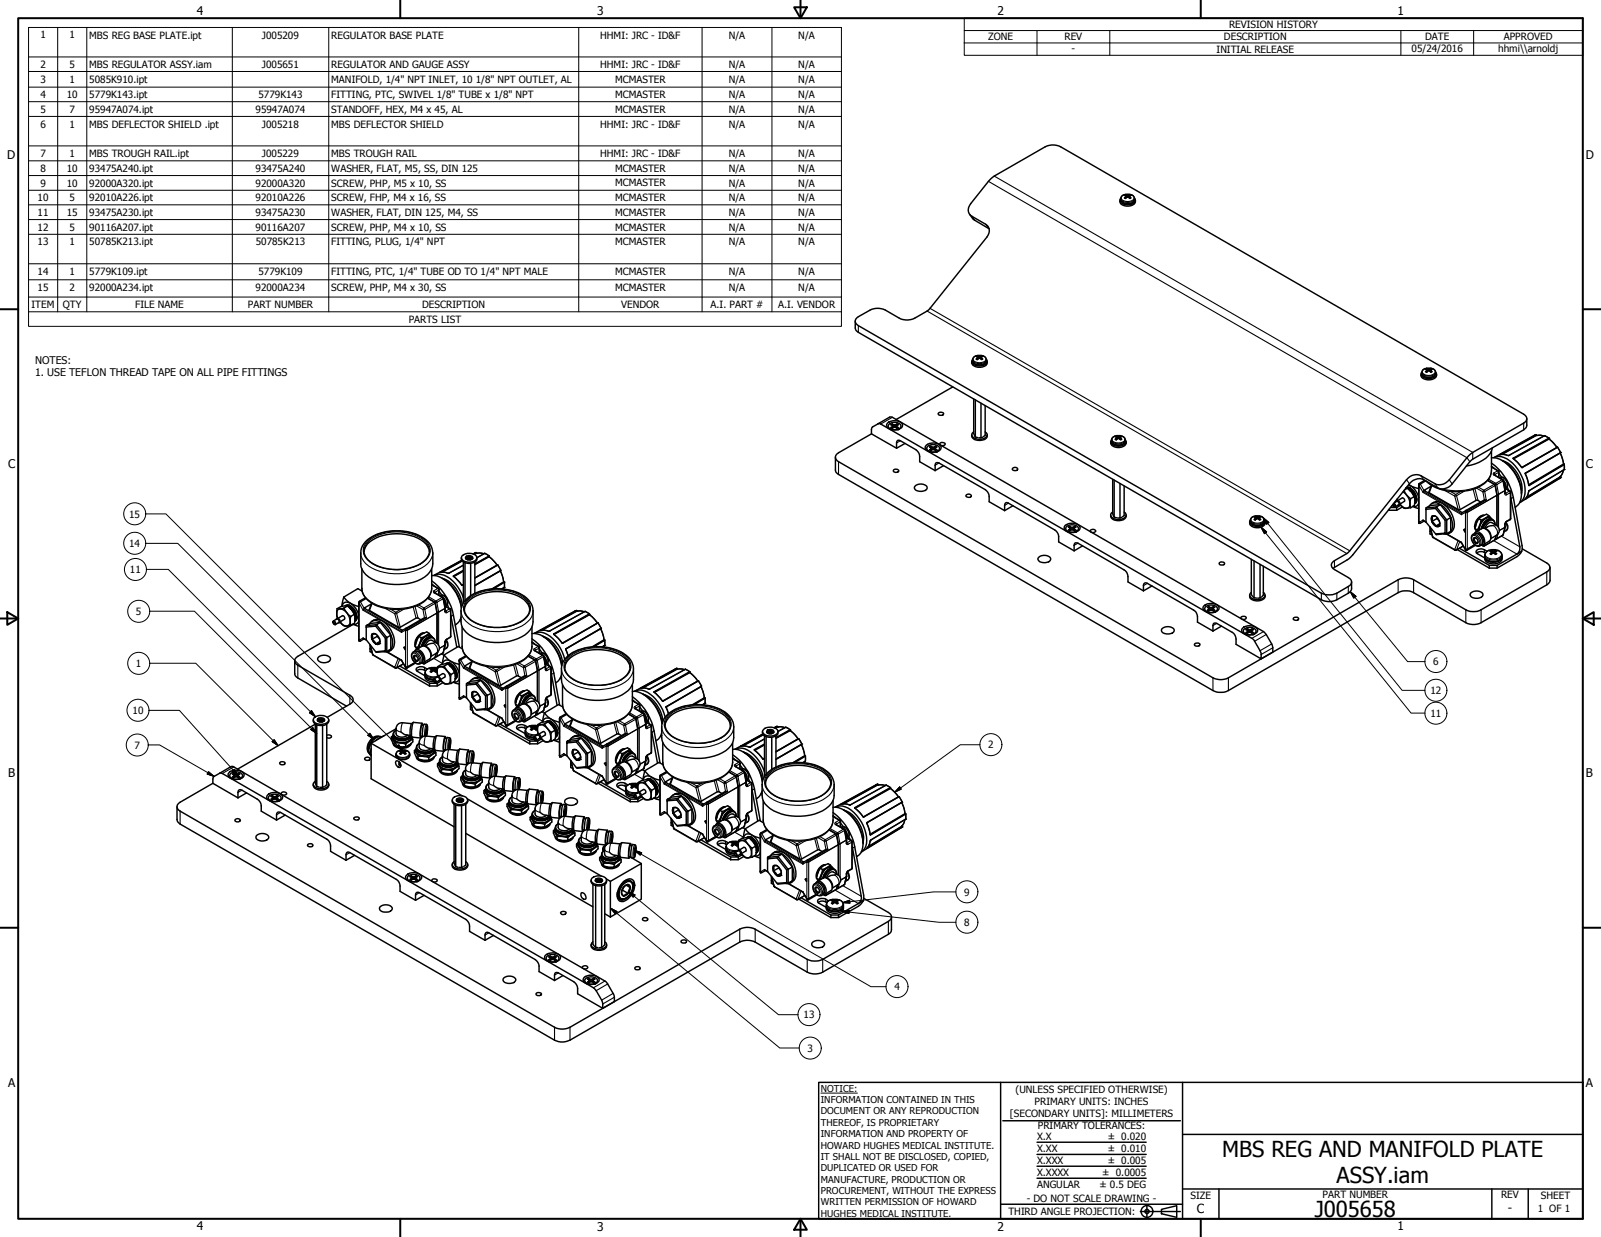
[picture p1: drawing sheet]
<svg xmlns="http://www.w3.org/2000/svg" width="559mm" height="432mm" viewBox="0 0 559 432" stroke-linecap="round" stroke-linejoin="round" font-family="sans-serif">
<defs><g id="words">
<g font-size="7.7">
<text x="426.6" y="403.7">MBS REG AND MANIFOLD PLATE</text>
<text x="466.5" y="412.9">ASSY.iam</text>
<text x="458.9" y="424.8">J005658</text>
</g>
<text font-size="4.4" x="417.8" y="423.5">C</text>
<g font-size="4.2">
<text x="68.7" y="5.3">4</text>
<text x="208.4" y="5.3">3</text>
<text x="348.1" y="5.3">2</text>
<text x="487.8" y="5.3">1</text>
<text x="2.5" y="55.5">D</text>
<text x="553.5" y="55.5">D</text>
<text x="2.8" y="163.4">C</text>
<text x="553.5" y="163.4">C</text>
<text x="2.9" y="271.4">B</text>
<text x="553.5" y="271.4">B</text>
<text x="2.8" y="379.3">A</text>
<text x="553.5" y="379.3">A</text>
<text x="526.3" y="423.2">-</text>
<text x="68.7" y="429.5">4</text>
<text x="208.4" y="429.6">3</text>
<text x="348.1" y="429.6">2</text>
<text x="487.8" y="429.5">1</text>
</g>
<g font-size="3.7">
<text x="12.3" y="126.9">NOTES:</text>
<text x="12.3" y="131.3">1. USE TEFLON THREAD TAPE ON ALL PIPE FITTINGS</text>
</g>
<g font-size="3.5">
<text x="429" y="9.8">REVISION HISTORY</text>
<text x="14.1" y="13.4">1</text>
<text x="24.3" y="13.4">1</text>
<text x="31.2" y="13.5">MBS REG BASE PLATE.ipt</text>
<text x="91.4" y="13.5">J005209</text>
<text x="115.6" y="13.5">REGULATOR BASE PLATE</text>
<text x="209.5" y="13.5">HHMI: JRC - ID&amp;F</text>
<text x="254.4" y="13.5">N/A</text>
<text x="278.6" y="13.5">N/A</text>
<text x="344.9" y="14.1">ZONE</text>
<text x="371.5" y="14.1">REV</text>
<text x="427.2" y="14.1">DESCRIPTION</text>
<text x="497.4" y="14.1">DATE</text>
<text x="524.9" y="14.1">APPROVED</text>
<text x="14.1" y="23.7">2</text>
<text x="24.3" y="23.7">5</text>
<text x="31.2" y="23.7">MBS REGULATOR ASSY.iam</text>
<text x="91.4" y="23.7">J005651</text>
<text x="115.6" y="23.7">REGULATOR AND GAUGE ASSY</text>
<text x="209.5" y="23.7">HHMI: JRC - ID&amp;F</text>
<text x="254.4" y="23.7">N/A</text>
<text x="278.6" y="23.7">N/A</text>
<text x="374" y="18.3">-</text>
<text x="424.6" y="18.4">INITIAL RELEASE</text>
<text x="492.7" y="18.2">05/24/2016</text>
<text x="522.9" y="18.1">hhmi\\arnoldj</text>
<text x="14.1" y="28.8">3</text>
<text x="24.3" y="28.8">1</text>
<text x="31.2" y="28.8">5085K910.ipt</text>
<text x="115.6" y="28.9">MANIFOLD, 1/4&quot; NPT INLET, 10</text>
<text x="166.1" y="28.9">1/8&quot; NPT OUTLET, AL</text>
<text x="214.7" y="28.8">MCMASTER</text>
<text x="254.4" y="28.9">N/A</text>
<text x="278.6" y="28.9">N/A</text>
<text x="14.1" y="34.2">4</text>
<text x="23.3" y="34.2">10</text>
<text x="31.2" y="34.2">5779K143.ipt</text>
<text x="90.2" y="34.2">5779K143</text>
<text x="115.6" y="34.3">FITTING, PTC, SWIVEL 1/8&quot; TUBE x 1/8&quot; NPT</text>
<text x="214.7" y="34.2">MCMASTER</text>
<text x="254.4" y="34.3">N/A</text>
<text x="278.6" y="34.3">N/A</text>
<text x="14.1" y="39.4">5</text>
<text x="24.3" y="39.4">7</text>
<text x="31.2" y="39.4">95947A074.ipt</text>
<text x="89.2" y="39.4">95947A074</text>
<text x="115.6" y="39.4">STANDOFF, HEX, M4 x 45, AL</text>
<text x="214.7" y="39.4">MCMASTER</text>
<text x="254.4" y="39.4">N/A</text>
<text x="278.6" y="39.4">N/A</text>
<text x="14.1" y="44.5">6</text>
<text x="24.3" y="44.5">1</text>
<text x="31.2" y="44.5">MBS DEFLECTOR SHIELD .ipt</text>
<text x="91.4" y="44.5">J005218</text>
<text x="115.6" y="44.5">MBS DEFLECTOR SHIELD</text>
<text x="209.5" y="44.5">HHMI: JRC - ID&amp;F</text>
<text x="254.4" y="44.6">N/A</text>
<text x="278.6" y="44.6">N/A</text>
<text x="14.1" y="54.7">7</text>
<text x="24.3" y="54.7">1</text>
<text x="31.2" y="54.8">MBS TROUGH RAIL.ipt</text>
<text x="91.4" y="54.8">J005229</text>
<text x="115.6" y="54.8">MBS TROUGH RAIL</text>
<text x="209.5" y="54.8">HHMI: JRC - ID&amp;F</text>
<text x="254.4" y="54.8">N/A</text>
<text x="278.6" y="54.8">N/A</text>
<text x="14.1" y="60">8</text>
<text x="14.1" y="65.2">9</text>
<text x="23.3" y="60">10</text>
<text x="23.3" y="65.2">10</text>
<text x="31.2" y="60">93475A240.ipt</text>
<text x="31.2" y="65.2">92000A320.ipt</text>
<text x="89.2" y="60">93475A240</text>
<text x="89.2" y="65.2">92000A320</text>
<text x="115.6" y="60">WASHER, FLAT, M5, SS, DIN 125</text>
<text x="115.6" y="65.2">SCREW, PHP, M5 x 10, SS</text>
<text x="214.7" y="60">MCMASTER</text>
<text x="214.7" y="65.1">MCMASTER</text>
<text x="254.4" y="60">N/A</text>
<text x="254.4" y="65.2">N/A</text>
<text x="278.6" y="60">N/A</text>
<text x="278.6" y="65.2">N/A</text>
<text x="13.1" y="70.2">10</text>
<text x="24.3" y="70.2">5</text>
<text x="31.2" y="70.2">92010A226.ipt</text>
<text x="89.2" y="70.2">92010A226</text>
<text x="115.6" y="70.2">SCREW, FHP, M4 x 16, SS</text>
<text x="214.7" y="70.2">MCMASTER</text>
<text x="254.4" y="70.3">N/A</text>
<text x="278.6" y="70.3">N/A</text>
<text x="13.1" y="75.4">11</text>
<text x="23.3" y="75.4">15</text>
<text x="31.2" y="75.4">93475A230.ipt</text>
<text x="89.2" y="75.4">93475A230</text>
<text x="115.6" y="75.4">WASHER, FLAT, DIN 125, M4, SS</text>
<text x="214.7" y="75.4">MCMASTER</text>
<text x="254.4" y="75.4">N/A</text>
<text x="278.6" y="75.4">N/A</text>
<text x="13.1" y="80.5">12</text>
<text x="24.3" y="80.5">5</text>
<text x="31.2" y="80.5">90116A207.ipt</text>
<text x="89.2" y="80.5">90116A207</text>
<text x="115.6" y="80.5">SCREW, PHP, M4 x 10, SS</text>
<text x="214.7" y="80.5">MCMASTER</text>
<text x="254.4" y="80.6">N/A</text>
<text x="278.6" y="80.6">N/A</text>
<text x="13.1" y="85.7">13</text>
<text x="24.3" y="85.7">1</text>
<text x="31.2" y="85.7">50785K213.ipt</text>
<text x="89.3" y="85.7">50785K213</text>
<text x="115.6" y="85.7">FITTING, PLUG, 1/4&quot; NPT</text>
<text x="214.7" y="85.7">MCMASTER</text>
<text x="254.4" y="85.7">N/A</text>
<text x="278.6" y="85.7">N/A</text>
<text x="13.1" y="95.9">14</text>
<text x="24.3" y="95.9">1</text>
<text x="31.2" y="95.9">5779K109.ipt</text>
<text x="90.2" y="95.9">5779K109</text>
<text x="115.6" y="95.9">FITTING, PTC, 1/4&quot; TUBE OD TO 1/4&quot; NPT MALE</text>
<text x="214.7" y="95.9">MCMASTER</text>
<text x="254.4" y="95.9">N/A</text>
<text x="278.6" y="95.9">N/A</text>
<text x="13.1" y="101.5">15</text>
<text x="24.3" y="101.5">2</text>
<text x="31.2" y="101.5">92000A234.ipt</text>
<text x="89.2" y="101.5">92000A234</text>
<text x="115.6" y="101.5">SCREW, PHP, M4 x 30, SS</text>
<text x="214.7" y="101.5">MCMASTER</text>
<text x="254.4" y="101.5">N/A</text>
<text x="278.6" y="101.5">N/A</text>
<text x="11" y="107.5">ITEM</text>
<text x="21.9" y="107.6">QTY</text>
<text x="47.2" y="107.5">FILE NAME</text>
<text x="86.5" y="107.5">PART NUMBER</text>
<text x="147.4" y="107.6">DESCRIPTION</text>
<text x="216.8" y="107.6">VENDOR</text>
<text x="248" y="107.5">A.I. PART #</text>
<text x="271.6" y="107.6">A.I. VENDOR</text>
<text x="142.7" y="112.6">PARTS LIST</text>
<text x="45.1" y="180.7">15</text>
<text x="45.1" y="190.9">14</text>
<text x="45.3" y="200">11</text>
<text x="47.4" y="214.6">5</text>
<text x="47.4" y="232.8">1</text>
<text x="500.3" y="232.2">6</text>
<text x="499.3" y="242.3">12</text>
<text x="46.3" y="249.2">10</text>
<text x="499.3" y="250.2">11</text>
<text x="46.9" y="261.3">7</text>
<text x="344.9" y="261.2">2</text>
<text x="336.5" y="312.6">9</text>
<text x="336.5" y="323.2">8</text>
<text x="312.2" y="345.7">4</text>
<text x="280.5" y="355.5">13</text>
<text x="281.9" y="367.2">3</text>
<text x="354.5" y="381.6">(UNLESS SPECIFIED OTHERWISE)</text>
<text x="352.5" y="390">[SECONDARY UNITS]: MILLIMETERS</text>
<text x="361.1" y="385.8">PRIMARY UNITS: INCHES</text>
<text x="362.3" y="394.1">PRIMARY TOLERANCES:</text>
<text x="361.9" y="397.9">X.X</text>
<text x="386.7" y="398">± 0.020</text>
<text x="361.9" y="402.1">X.XX</text>
<text x="361.9" y="406.3">X.XXX</text>
<text x="386.7" y="402.1">± 0.010</text>
<text x="386.7" y="406.3">± 0.005</text>
<text x="361.9" y="410.5">X.XXXX</text>
<text x="384.7" y="410.5">± 0.0005</text>
<text x="358.4" y="419.7">- DO NOT SCALE DRAWING -</text>
<text x="361.9" y="414.6">ANGULAR</text>
<text x="383.8" y="414.7">± 0.5 DEG</text>
<text x="415.5" y="418.4">SIZE</text>
<text x="461.6" y="418.3">PART NUMBER</text>
<text x="523.9" y="418.3">REV</text>
<text x="537.8" y="418.4">SHEET</text>
<text x="352" y="424.2">THIRD ANGLE PROJECTION:</text>
<text x="536.7" y="423.2">1 OF 1</text>
</g>
<g font-size="3.3">
<text x="286.5" y="381.1">NOTICE:</text>
<text x="286.5" y="385">INFORMATION CONTAINED IN THIS</text>
<text x="286.5" y="389">DOCUMENT OR ANY REPRODUCTION</text>
<text x="286.5" y="392.9">THEREOF, IS PROPRIETARY</text>
<text x="286.5" y="396.9">INFORMATION AND PROPERTY OF</text>
<text x="286.5" y="400.9">HOWARD HUGHES MEDICAL INSTITUTE.</text>
<text x="286.5" y="404.9">IT SHALL NOT BE DISCLOSED, COPIED,</text>
<text x="286.5" y="408.9">DUPLICATED OR USED FOR</text>
<text x="286.5" y="412.8">MANUFACTURE, PRODUCTION OR</text>
<text x="286.5" y="416.8">PROCUREMENT, WITHOUT THE EXPRESS</text>
<text x="286.5" y="420.8">WRITTEN PERMISSION OF HOWARD</text>
<text x="286.5" y="424.8">HUGHES MEDICAL INSTITUTE.</text>
</g>
</g></defs>
<!-- layer: Visible (ANSI) -->
<g fill="none" stroke="#000" stroke-width=".51">
<path d="M339.2 75.5l4.8 2.8a2.86 2.86 0 0 1 .4 4.5l-20.3 25.4-4.8 2.9M340.2 76.9l4.9 2.9M345 63.3l-6.2 7.8M347 61.5l17.8-10.3 2.3-.6 2.4 .3 162.3 93.7a1.65 1.65 0 0 1 1.1 1.5 1.65 1.65 0 0 1-1.1 1.6l-17.8 10.2M390.9 69.9a1.89 1.89 0 0 0 2.3 2 2.43 2.43 0 0 0 3.1-2M391.2 69.2a1.52 1.52 0 0 0 .1 1.7 1.52 1.52 0 0 0 1.5 .5 2.54 2.54 0 0 0 3.4-1.7l-.2-.5M392.4 68.1l.4-.2v.4M394.8 68.1l-.4-.2-.1 .4M299.6 116l161.6 93.4M299.6 113.7l161.6 93.4M303.7 108.3l-4.1 2.3M309.1 108.3l4.8 2.8"/>
<path d="M332.5 135.1l-19.7 11.3M339.2 126.2a1.99 1.99 0 0 0 2.3 2h.8a1.89 1.89 0 0 0 2.3-2M339.5 125.5a1.52 1.52 0 0 0 .1 1.6 1.52 1.52 0 0 0 1.5 .6 2.95 2.95 0 0 0 3.5-1.3l-.3-.9M339.9 139.3v12l.2 .7M340.4 139.6v12.9M340.7 124.4l.4-.2v.3M343 124.4l-.4-.2v.3M496 130.6a1.88 1.88 0 0 0 2.3 2 2.44 2.44 0 0 0 3.1-2M496.3 129.9a1.22 1.22 0 0 0-.2 1.3 1.22 1.22 0 0 0 1.1 .7 3.5 3.5 0 0 0 4.2-1.1l-.3-.9M497.5 128.8l.4-.2v.3M499.9 128.8l-.4-.2-.1 .3M304.2 149.9v1.5l8.7 5.1v-1.9a.8 .8 0 0 1 .9-.9l5.9 3.3 .7 .7a4.1 4.1 0 0 1 .6 3.5l5.4 3.1 .1-2.3a.81 .81 0 0 1 1.2-.4l16.2 9.3 .8 .8a4.3 4.3 0 0 1 .5 3.4l5.4 3.1v-1.8a.8 .8 0 0 1 .9-.9l16.6 9.5 .8 .7a4.1 4.1 0 0 1 .6 3.5l5.4 3.1"/>
<path d="M304.2 151.4l-11.5 6.7M306.5 148l-2 1M307.4 148l129.5 74.8 .7 .6 2.2 3.7M309.8 147.7a4 4 0 0 1 5.1 .2 1.73 1.73 0 0 1-2.1 2.2h-.8a2.04 2.04 0 0 1-2.5-2zM310.3 148.1a2.88 2.88 0 0 1 4.2 .4 1.87 1.87 0 0 1-2.6 1.5 1.64 1.64 0 0 1-1.9-1.5zM310.6 149.7l.7 .3M310.8 149.7l.1 .2M311 148.3l.4-.2 .8 1.1v-.9M311 149.9l.1 .1M311 149.9h.1M311.4 148l-.4 .3M311.4 148a1.23 1.23 0 0 0 1.7 0"/>
<path d="M311.4 148v.1M311.4 149l.1 .4M311.5 145.7l129.5 74.8M311.6 148.7l.1 .7M311.8 148.3v.5M312.7 148.3v.5M312.9 148.7v.7M313.1 148l.4 .3-.6 .4 .6 .5-.4 .3a1.08 1.08 0 0 0-1.7 0l-.4-.3 .6-.5-.6-.4M313.1 148v.1M313.1 149v.4M313.4 148.3l-.3-.2-.8 1.1M313.4 149.9v.1"/>
<path d="M313.6 149.7v.2M313.8 149.7l-.6 .3M323.2 155.5a3.8 3.8 0 0 1 5.2 .2 1.43 1.43 0 0 1-1.4 2l-.7 .2a3.1 3.1 0 0 1-3.4-1.5zM323.7 155.9a2.88 2.88 0 0 1 4.2 .4 1.94 1.94 0 0 1-2.5 1.5 1.37 1.37 0 0 1-1.5-.4 1.37 1.37 0 0 1-.2-1.5zM324.1 157.4l.6 .4M324.3 157.5l.1 .2M324.5 156.1l.4-.3 .7 1.1M324.5 157.7h.1M324.9 155.8l-.4 .2 .6 .5-.6 .5 .4 .2a1.23 1.23 0 0 1 1.6 0M324.9 155.8a1.08 1.08 0 0 0 1.6 0M324.9 155.8h.1M324.9 156.7v.5"/>
<path d="M325.1 156.5v.6M325.3 156l-.1 .6M326.1 156v.6M326.4 156.5l-.1 .6M326.5 155.8l.5 .2-.6 .5 .6 .5-.5 .2M326.5 155.8h.1M326.5 156.7v.5M326.9 156.1l-.4-.3-.7 1.1-.1-.8M326.9 157.7h.1M327.2 157.5l-.2 .2M327.3 157.4l-.6 .4M327.6 144.1l.8-.2 .8 .2 .1 .5-.6 .4a.92 .92 0 0 1-1.3-.6z"/>
<path d="M328.1 155.3l-.1-.2a1.01 1.01 0 0 1 1-.7 1.01 1.01 0 0 1 .9 .7l-.6 .4h-.9M339.2 151.8a1.98 1.98 0 0 0 2.3 1.9h.8a1.88 1.88 0 0 0 2.3-1.9M339.9 150.7a1.26 1.26 0 0 0-.7 1.4 1.26 1.26 0 0 0 1.2 1l.7 .2a2.95 2.95 0 0 0 3.5-1.3v-.5l-.7-.8M340.2 152.1l.2 .4M340.4 152.5l.8 .2M341.6 152.8h.8M342.4 140.8v12M343 152.6l-.6 .2M343.9 141.6v10.4l-.6 .4M387.7 154.2a2.6 2.6 0 0 0 3.8 1.9 1.75 1.75 0 0 0 1.6-1.9M388 153.5a1.21 1.21 0 0 0-.2 1.3 1.21 1.21 0 0 0 1.1 .7l.7 .2a2.99 2.99 0 0 0 3.5-1.3l-.4-.9M389.2 152.4l.4-.2v.3"/>
<path d="M391.5 152.4l-.3-.2-.1 .3M512 159.8l-6.2 7.7M520.9 156.3a8.9 8.9 0 0 1-7.5 6.1l-1.6 .3M531.8 150.1l-17.8 10.2M292.7 161.2l130.7 75.4 1.4 .5 1.7 .1 2.3-.6 59.2-34.2M292.7 165.6l130.7 75.4M311.9 164l.8-.2 1 .4a1.02 1.02 0 0 1-.9 .7 1.02 1.02 0 0 1-1-.6zM319.4 169.7a2.88 2.88 0 0 1 4.2 .4 1.87 1.87 0 0 1-2.5 1.4 1.64 1.64 0 0 1-1.9-1.4zM337.2 172.8a1.01 1.01 0 0 1 1.1-.4 1.01 1.01 0 0 1 .7 .8 1.18 1.18 0 0 1-1.9-.2zM353.4 163.4a1.03 1.03 0 0 1 1.8 .5 1.16 1.16 0 0 1-1.9-.2zM387.7 179.8a1.97 1.97 0 0 0 2.3 1.9 2.35 2.35 0 0 0 3.1-1.9M388.4 167.3v12l.2 .7"/>
<path d="M388.4 178.8a1.24 1.24 0 0 0-.7 1.3 1.24 1.24 0 0 0 1.2 1l.7 .2a2.99 2.99 0 0 0 3.5-1.3l-.3-.9-.4-.3M388.9 167.6v12.9M390.9 168.8v12M392.4 169.6v10.4l-.6 .4M484.8 177.8v.3M485.8 176.6h.5M486.4 175.8l.5 .3v.7l-.5-.2-.2-.6M486.5 175.7l.5 .4 .1 .7h-.6l-.4-.7M486.7 175.5l1-.6 .6 .8-.1 .5-1.2 .7M487.3 175.1l.1-.2a.84 .84 0 0 1 1.1 .3 .84 .84 0 0 1-.3 1.1h-.2M487.5 177.2v.9M487.6 174.2l.1 .5-.1-.4"/>
<path d="M487.9 174.7l1.6-.9 .7 .4 .1 .7-1.7 1.1M488.6 176v.1a2.81 2.81 0 0 0 3.8 1.1M488.9 176.3l-1.4 .9h-2.2M489.5 177l-2 1.1-2.9-.1M489.7 171.7a4.8 4.8 0 0 1 2.2 5.3 2.16 2.16 0 0 1-3.3-1M490 171.3l.9 1.5 1.4 1.3M490.9 170.3l1 .2M490.9 167.4l-20.3 25.4-4.8 2.9M491 170.1a4.1 4.1 0 0 1 3.2 5.5l-.4 .2M491.2 170.4l1.4 1.4 1 1.6M491.2 170.4l-1 .6M491.7 169.2l1.2 .7 1.1 1.3 1.2 2.5"/>
<path d="M491.7 169.2l1.1 .6 2.4 .8M491.7 170.1l.5 .2M491.8 170.9a3.9 3.9 0 0 1 2 3.9M491.9 170.5l1.4 1.3-1.9-1.2M491.9 170.5a4.3 4.3 0 0 1 2.3 4.7l-.4 .3a2.77 2.77 0 0 0-.5-3.7M491.9 170.2l-1.2 .2h.5M491.9 168.8l-19.8 24.9-1.3 1.4-5 3M492 171.1l.1 .1M492.3 174.1l-.2 1.7 .3 1.4M492.7 171l.8 .9 .8 1.7M493.1 176.8l2.1 .7M493.6 173.4l.2 1.4-.2 1.7-1.2 .7"/>
<path d="M493.6 173.4l-1.3 .7M493.7 173.7a4.5 4.5 0 0 0-1.6-2.5 3.9 3.9 0 0 1 1.7 3.7M494.5 174.2l-.1 .7-.4 .5M494.5 174.1v.2M495.2 175.7a1.61 1.61 0 0 1-2.1 1.1M495.9 166.1l4.9 2.7M497 167.5l4.8 2.8M498.9 176.6a2.71 2.71 0 0 1 4.1-.3 8.7 8.7 0 0 1 3.8 8.5 2.34 2.34 0 0 1-2.9 1.6M499.1 176.5l3.6-.4 3.6 4.6v4.8M500.4 175.4a4.2 4.2 0 0 1 4.6 1.6 8.1 8.1 0 0 1 2.3 7.7l-.9 1.1M513 161.2l-6.1 7.7M517.7 179.9l-.4 .1"/>
<path d="M518 179.9a3.9 3.9 0 0 0-3.2 4.5M523.7 167l.7 .4M524.6 167.6l.4 .5a2.05 2.05 0 0 1 .2 2.5M524.8 168.6l.3 1.6M161 194.7a1.98 1.98 0 0 0 2.4 2h.7a1.88 1.88 0 0 0 2.3-2M161.4 193.9a3.9 3.9 0 0 1 4.9 .3 1.66 1.66 0 0 1-2 2l-.7 .1a2.03 2.03 0 0 1-2.5-1.9zM161.7 196.2v14.2M162.3 196.5v13.2M162.5 194.9a1.63 1.63 0 0 1 2.5 0M162.6 194.4a1.47 1.47 0 0 1 2.4 .4 1.59 1.59 0 0 1-2.6 0zM163.1 195.3l1.2 .1M163.1 195.4h1.1"/>
<path d="M163.2 194.9h.9M163.3 195.3h.8M163.6 194.9l1 .4-.3-.3M164.3 196.7v11.2M164.7 194.9a1.69 1.69 0 0 0-2.1 .1l.9-.6 .9 .2 .6 .4M164.8 195.1a1.47 1.47 0 0 0-2.2-.1l.7-.2 1 .2-.7-.1-.8 .3M165.7 196.2v10.9M362.5 194.6a2.88 2.88 0 0 1 4.2 .3 1.87 1.87 0 0 1-2.5 1.5 1.34 1.34 0 0 1-1.5-.4 1.34 1.34 0 0 1-.2-1.4zM371.7 183.5a3.9 3.9 0 0 1 5.1 .2 1.35 1.35 0 0 1-1.3 2l-.7 .2a2.93 2.93 0 0 1-3.4-1.5zM372.2 183.9a2.96 2.96 0 0 1 4.2 .4 1.97 1.97 0 0 1-2.6 1.5 1.74 1.74 0 0 1-1.8-1.5zM372.6 185.4l.7 .4M372.8 185.5l.1 .2"/>
<path d="M373 184l.4-.2 .7 1.1 .1-.8M373 185.7h.1M373.4 183.8l-.5 .2 .6 .5-.6 .5 .5 .2M373.4 183.8a1.08 1.08 0 0 0 1.6 0M373.4 183.8h.1M373.4 184.7v.5M373.5 184.5l.1 .6M373.8 184v.6M374.6 184v.6M374.8 184.5v.6M374.9 192.3l.1-2.4a.81 .81 0 0 1 1.2-.3l16.2 9.3 .8 .8a4.9 4.9 0 0 1 .5 3.4l5.4 3.1M375 183.8l.5 .2-.7 .5 .7 .5-.5 .2a1.23 1.23 0 0 0-1.6 0"/>
<path d="M375 183.8h.1M375 184.7v.5M375.4 184l-.4-.2-.7 1.1M375.4 185.7h-.1M375.6 185.5l-.1 .2M375.8 185.4l-.6 .4M377.8 190.6l-2.9 1.7M380.7 185.7l-.2-.3a1.05 1.05 0 0 1 1-.6 1.05 1.05 0 0 1 1 .7 1.28 1.28 0 0 1-1.6 .3M388.7 180.1l.2 .4M388.9 180.5l.8 .2M390.1 180.8h.8M391.5 180.6l-.6 .2"/>
<path d="M425.6 196.4l1.2-.2 .4 .1 .2 .5-.6 .4h-1l-.2-.3zM436.2 182.2a1.95 1.95 0 0 0 2.3 2 2.43 2.43 0 0 0 3.1-2M436.4 181.5a1.52 1.52 0 0 0 .1 1.6 1.52 1.52 0 0 0 1.6 .6 2.54 2.54 0 0 0 3.4-1.8l-.2-.4M436.8 195.3v12.3l.3 .6M437.7 180.4l.4-.2v.3M437.7 195.8v12.9M439.8 197v11.7M440.1 180.4l-.4-.2-.1 .3M440.9 197.7v10l-.4 .5M465.8 198.8l4.8 2.8M499.1 186.4l.7 .4M502.3 181.8l.2 1-.2 .7"/>
<path d="M502.5 182.4l-.1 1M508.6 191.8l11.2 6.5h2.7l7-4M510.9 184.9l.4-.2v1zM511 184.8l.3 .4M515.4 193l.3-.2a2.72 2.72 0 0 1 2.8 .2M518.2 194.4a2.5 2.5 0 0 0 3 1.9 2.5 2.5 0 0 0 3-1.9M518.2 194.6a2.03 2.03 0 0 0 2.2 2.2h1.6a2.13 2.13 0 0 0 2.3-2.2M520.1 192.4l.3-.2v.3M520.1 181.2a3.8 3.8 0 0 0-3 3.3M520.8 181.3a2.58 2.58 0 0 0-3.2 1.8l-.6 1.5M520.8 181.4a3.3 3.3 0 0 0-3.6 3.1l.2-.7a4.1 4.1 0 0 1 1.8-2.3M521.8 183.1a1.31 1.31 0 0 0-.7-1.5 1.31 1.31 0 0 0-1.5 .3l-1.1 1-.8 1.4"/>
<path d="M521.8 182.9a1.38 1.38 0 0 0-.7-1.4 1.38 1.38 0 0 0-1.7 .2l-1 1.2-.8 1.4M522.4 192.4l-.4-.2v.3M529.5 193.4l-7 4M531.3 191.6l8.6 4.9M539.9 199.6l-22.9 13.3M116.3 216.9a.66 .66 0 0 1 .8 .3 .66 .66 0 0 1-.3 .9l-.5-.6zM116.3 216.8l1.2-.7 .7 .4v.8l-1.2 .8M116.4 217l.6 .4v.5l-.4-.1zM117.3 216.2l.1-.2a.83 .83 0 0 1 1.1 .3 .83 .83 0 0 1-.2 1.1h-.2M117.7 212.5l-.2 2.4 .4 .9-.4-1.1a1.5 1.5 0 0 1 .4-1.9 1.5 1.5 0 0 1 1.9 .1 4.4 4.4 0 0 1 2.1 5.2 2.02 2.02 0 0 1-3.2-.9 2.67 2.67 0 0 0 3.7 1.1M118 215.8l1.7-.9 .5 .4v.9l-1.5 .8M119.4 211.6a1.74 1.74 0 0 1 1.1-1.4 1.74 1.74 0 0 1 1.8 .4l1.8 1.7 1.1 2.5"/>
<path d="M120 208.4l-.7 3.2M120 208.4a8.1 8.1 0 0 0 5.2 3.3M120 212.3l1.6 2.3 .8 .6M120 212.3l-2.3 .2M120.4 211.5a2.31 2.31 0 0 1 3.2 1.2l.5 .7a2.47 2.47 0 0 1-.3 3.5M121.3 211.5l1.4 1.4 .9 1.5M121.3 211.5l-1.9 .1-1.7 .9M121.3 211.5l-1.3 .8M121.8 211.3l.5 .2M121.9 211.3l-1.1 .2 1.1 .1M121.9 211.6l1.5 1.3-1.9-1.1M121.9 212a4.1 4.1 0 0 1 2.1 3.9"/>
<path d="M121.9 211.6a4.1 4.1 0 0 1 2.2 4.9l-.3 .2a2.93 2.93 0 0 0-.4-3.8M122 212.2a4 4 0 0 1 1.9 3.8M122.1 212.3a4.2 4.2 0 0 1 1.7 2.5M122.4 215.2l-.2 1 .2 2.1M122.7 212.2a4.4 4.4 0 0 1 1.6 2.6M123.1 217.9l2.1 .7M123.3 217.9l-19.4 11.2M123.6 214.4l.3 1.5-.2 1.7-1.3 .7M123.6 214.4l-1.2 .8M124.6 215.1v.4M124.7 215.3l-.7 1.2M125.2 216.8a1.61 1.61 0 0 1-2 1.1"/>
<path d="M126.4 206.3l-1.5-.8-4.9 2.9M129 217.7a2.72 2.72 0 0 1 4.2-.3 8.9 8.9 0 0 1 3.6 8.5 2.12 2.12 0 0 1-2.8 1.6M129.2 217.6l3.6-.3 3.6 4.4v4.9M130.4 216.5a4.1 4.1 0 0 1 4.7 1.6 8 8 0 0 1 2.3 7.8l-.9 1M153.8 208.1l.8 .4M154.7 208.7l.7 1a1.66 1.66 0 0 1-.1 1.9M154.9 209.7l.4 1.6M399.1 206.2v-1.8a.84 .84 0 0 1 .4-.9 .84 .84 0 0 1 1 .1l16.1 9.4a3.8 3.8 0 0 1 1.4 4.2l5.4 3.1M402.1 204.5l-3 1.7M405.6 219.5a2.94 2.94 0 0 1 4.2 .3 1.9 1.9 0 0 1-2.6 1.5 1.63 1.63 0 0 1-1.8-1.5zM420.2 211.5a3.9 3.9 0 0 1 5.1 .2 1.75 1.75 0 0 1-2 2.2 3 3 0 0 1-3.4-1.6zM420.7 211.9a2.96 2.96 0 0 1 4.2 .4 1.97 1.97 0 0 1-2.6 1.5 1.37 1.37 0 0 1-1.4-.4 1.37 1.37 0 0 1-.2-1.5z"/>
<path d="M421.1 213.4l.6 .4M421.3 213.6l.1 .1M421.5 212l.4-.2 .7 1.1M421.5 213.7h.1M421.8 212.7l.1 .5M421.9 211.8l-.5 .2 .6 .5-.6 .5 .5 .2M421.9 211.8a1.23 1.23 0 0 0 1.6 0M421.9 211.8h.1M422 212.5l.1 .6M422.3 212v.5M422.7 212.1v.8M423.1 212l.1 .5"/>
<path d="M423.4 212.5l-.1 .6M423.5 211.8l.4 .2M423.5 211.8h.1M423.5 212.7v.5M423.9 213.7h.1M423.9 212l-.4-.2-.7 1.1M423.9 212l-.5 .5 .5 .5-.4 .2a1.23 1.23 0 0 0-1.6 0M424.1 213.6v.1M424.3 213.4l-.6 .4M426.3 218.6l-2.9 1.7M433.2 216l-.1-.3a1.04 1.04 0 0 1 .9-.6 1.04 1.04 0 0 1 1 .7 1.13 1.13 0 0 1-1.5 .4M433.7 219.3a3.7 3.7 0 0 1 5.3 .6 2.51 2.51 0 0 1-3 1.8 2.14 2.14 0 0 1-2.6-2z"/>
<path d="M434.1 219.7a2.96 2.96 0 0 1 4.3 .4 2.54 2.54 0 0 1-4.3 .8l-.1-.4zM435 219.8l.4-.2 .7 1.1M435.7 219.8v.5M436.2 207.8a1.88 1.88 0 0 0 2.3 1.9 2.44 2.44 0 0 0 3.1-1.9M436.6 219.8v.5M436.8 206.8a1.28 1.28 0 0 0-.6 1.4 1.28 1.28 0 0 0 1.2 .9l.7 .2a3 3 0 0 0 3.4-1.3l-.2-.9-.4-.3M437.3 208.3l.4 .4M437.4 219.8l-.4-.2-.8 1.1v-.8M437.4 219.8l-.4-.2a1.23 1.23 0 0 1-1.6 0l-.5 .2 .6 .5-.6 .5 .5 .2M437.4 219.8l-.6 .5 .6 .5-.4 .2a1.23 1.23 0 0 0-1.6 0M437.7 208.7l.9 .1M439.8 208.7l-.8 .1"/>
<path d="M440.2 208.4l-.4 .3M451.5 215.7l.3-.2a.94 .94 0 0 1 1.5 .7 1.16 1.16 0 0 1-1.9-.2zM470.6 207.1l-4 2.3M470.6 204.7l-4 2.4M488 206.9l-59.2 34.1M493.4 202.4l18.2 10.5M493.4 206.9l18.2 10.5M513.3 207a2.94 2.94 0 0 1 4.3 .4 1.87 1.87 0 0 1-2.6 1.5 1.64 1.64 0 0 1-1.9-1.5zM539.9 204.2l-22.9 13.2M103.9 232.2l18.2 10.5M103.9 236.7l17.1 9.8M111.1 229.4a2.88 2.88 0 0 1 4.2 .4 1.94 1.94 0 0 1-2.5 1.5 1.37 1.37 0 0 1-1.5-.4 1.37 1.37 0 0 1-.2-1.5z"/>
<path d="M129.2 227.5l.7 .4M132.5 222.9l.2 1-.2 .8M132.6 223.6l-.1 .9M138.7 233l11.2 6.5h2.7l2-1.2M140.9 226l.5-.1v.9zM141.2 225.9l.2 .4M147.3 221h.5M148 221a3.9 3.9 0 0 0-3.2 4.5M148.3 235.5a1.84 1.84 0 0 0 2.1 1.8l.8 .1M148.3 235.6a2.05 2.05 0 0 0 2.3 2.3h.8M148.5 234.1l-.9-.4a2.2 2.2 0 0 0-2.2 .5M150.1 233.5l.4-.2 .1 .3"/>
<path d="M150.2 222.3a3.8 3.8 0 0 0-3 3.3M150.8 222.4a3.4 3.4 0 0 0-3.7 3.3M150.9 222.4a2.61 2.61 0 0 0-3 1.8l-.6 1.4 .5-1.4 1.5-1.6M151.3 237.1l.2-.1 .5 .4 .2 .3-.2 .6-.5-.2zM151.3 237l1.5-.7 .5 .4v.9l-1.2 .7M151.4 237.2l.6 .4v.5l-.6-.4zM151.8 224.2a1.31 1.31 0 0 0-.6-1.5 1.31 1.31 0 0 0-1.6 .2l-1.1 1.1-.7 1.4M151.8 224a1.33 1.33 0 0 0-.7-1.4 1.33 1.33 0 0 0-1.6 .3l-1 1.1-.8 1.4M152.4 236.4l.1-.2a.84 .84 0 0 1 1.1 .4 .84 .84 0 0 1-.3 1.1l-.2-.1M152.5 233.5l-.4-.2v.3M152.7 232.7l-.2 1.7 .4 1.6-.3-1.1a1.59 1.59 0 0 1 .7-2.1 1.59 1.59 0 0 1 2.1 .7l.6 .6a3.4 3.4 0 0 1 .6 4.5 2.71 2.71 0 0 1-2.9-1.2 2.81 2.81 0 0 0 3.8 1.2M153 236l1.5-.9 .8 .4v.8l-1.6 .9"/>
<path d="M154 237.7l-1.4 .8M155 228.6l-.6 3.3a1.74 1.74 0 0 1 1.1-1.4 1.74 1.74 0 0 1 1.8 .3l1.8 1.7 1.2 2.5M155 228.6a7.4 7.4 0 0 0 5.3 3.3M155.1 232.5l.9 1.6 1.4 1.4M155.1 232.5l-2.4 .2M155.4 231.7a2.23 2.23 0 0 1 3.2 1.2l.5 .7a2.38 2.38 0 0 1-.3 3.5M156 231.6l1 .2M156.3 231.8l1.4 1.3 1 1.6M156.3 231.8l-2.3 .2-1.3 .7M156.3 231.8l-1.2 .7M156.8 231.5l.5 .1M156.9 232.3a3.9 3.9 0 0 1 2 3.8"/>
<path d="M157 231.8l1.4 1.3-1-.9-.9-.2M157 231.8a4.3 4.3 0 0 1 2.3 4.7l-.4 .4a2.77 2.77 0 0 0-.5-3.8M157 231.5l-1.2 .2M157.1 232.5a4 4 0 0 1 1.8 3.7M157.2 232.5a4.1 4.1 0 0 1 1.5 2.5M157.4 235.5l-.2 1.6 .3 1.5M157.8 232.3a4.4 4.4 0 0 1 1.5 2.6M158.7 234.7l.2 1.4-.2 1.7-1.2 .8M158.7 234.7l-1.3 .8M159.6 235.5l-.1 .8-.4 .4M159.6 235.4v.2M160.3 237a1.61 1.61 0 0 1-2.1 1.1l2.1 .7"/>
<path d="M161.4 226.5l-1.4-.8-5 2.9M164 237.9a2.61 2.61 0 0 1 4.1-.3 8.7 8.7 0 0 1 3.8 8.5 2.34 2.34 0 0 1-2.9 1.6M164.2 237.8l3.6-.3 3.6 4.5v4.8M165.5 236.7a4.5 4.5 0 0 1 5.3 2.5 6.7 6.7 0 0 1 1.2 7.5l-.5 .4M188.8 228.3l.7 .4M189.7 228.9l.4 .5a1.97 1.97 0 0 1 .2 2.4M189.9 229.9l.3 1.6M417 224.7l.3-.2a.94 .94 0 0 1 1.5 .7l-.7 .4a.92 .92 0 0 1-1.2-.6zM423.4 220.3v-2.4a.85 .85 0 0 1 1.3-.3l5.4 3.1 .8 .8a4.9 4.9 0 0 1 .5 3.4l8.8 5.1v-1.5M434.6 221.2l.6 .4M434.7 221.3l.1 .2M435 221.4v.1"/>
<path d="M435.4 220.5v.5M435.5 220.3v.6M436.8 220.3v.6M437 220.5l-.1 .5M437.4 221.4l-.1 .1M437.4 221.4v.1M437.6 221.3l-.1 .2M437.8 221.2l-.7 .4M442 221.5l1.9 3.3M444.2 226.1v1.5M109.3 251.3a2.2 2.2 0 0 0 3.1 1.9 1.98 1.98 0 0 0 2.3-1.9M109.7 250.5a3.5 3.5 0 0 1 5 .7 3 3 0 0 1-4.3 1.3 1.29 1.29 0 0 1-.7-2z"/>
<path d="M110.6 253v21.5M110.8 251a1.56 1.56 0 0 1 2.5 .4 1.52 1.52 0 0 1-2.6-.1zM111.4 251.9l1.2 .1h-1.2M111.5 251.9h.9M111.9 251.5l.9 .3M112.4 251.5l-.9 .1M112.6 251.6l.3 .2M112.6 253.2v21.6M113 251.5a1.69 1.69 0 0 0-2.1 .1l.9-.6 .9 .1 .5 .5a1.51 1.51 0 0 0-2.4-.1M113.2 251.7a1.42 1.42 0 0 0-2.3-.1l.7-.3 1 .3-1-.1-.5 .3M114 256.7l.4-.2a.87 .87 0 0 1 1.2 .9l-.7 .3-.9-.2M114 252.8v21.1l-.5 .5"/>
<path d="M122.1 245.8l-7.9 4.6M129.5 259.5l31.9 18.3M137.2 259.4a3.4 3.4 0 0 0 4.5 1.6 2.13 2.13 0 0 0 1.7-1.5M137.2 256.5a3.1 3.1 0 0 0 4.1 1.8 2.73 2.73 0 0 0 2.1-1.4 3.2 3.2 0 0 1-4.1 1.5 2.23 2.23 0 0 1-2-1.7M137.5 257.2a4.1 4.1 0 0 0 5.7 0M138.2 255a1.36 1.36 0 0 0-.9 1.3 1.36 1.36 0 0 0 1.1 1.3l1.6 .3a3.7 3.7 0 0 0 3.3-1.2M138.2 257.9l2.1 .5 2.1-.5M138.2 254.9a1.33 1.33 0 0 0-.8 1.3 1.33 1.33 0 0 0 1 1.2l1.4 .4a3.5 3.5 0 0 0 3.3-1.1M138.2 254.4l-8.7 5.1v12.3l29 16.8M146.2 259.6a1.36 1.36 0 0 0-.8 1.4 1.36 1.36 0 0 0 1 1.2 4.1 4.1 0 0 0 4.9-.8M146.3 259.5a1.37 1.37 0 0 0-.9 1.4 1.37 1.37 0 0 0 1 1.2l2.4 .4a3.3 3.3 0 0 0 2.5-1.1M147.1 257.1l.2 .1"/>
<path d="M164.2 247.6l.7 .5M167.4 243.1l.2 1.1-.2 .7M167.6 243.8l-.1 .9M173.7 253.2l11.2 6.5h2.7l2-1.2M176 246.3l.4-.2v.9zM176.1 246.1l.3 .4M180.5 254.4l1.6-.5 1.5 .5M182.7 245.7l.3-.8a2.86 2.86 0 0 1 3.2-2.1l.6 .8 .1 .7a1.45 1.45 0 0 0-1.1-1.5 1.45 1.45 0 0 0-1.7 .8l-1.3 2.1M182.8 241.2l-.4 .1M183.1 241.2a4 4 0 0 0-3.2 4.5M183.3 255.7a2.45 2.45 0 0 0 2.9 1.9M183.3 255.9a2.15 2.15 0 0 0 2.4 2.2l.7 .1"/>
<path d="M185.1 253.7l.4-.2v.4M185.2 242.5l-.5 .1a4.2 4.2 0 0 0-2.5 3.2M185.9 242.6a2.58 2.58 0 0 0-3.2 1.8l-.6 1.5M185.9 242.7a2.87 2.87 0 0 0-3.3 2.3l-.3 .8 1-2 1-1M186.3 257.3a.66 .66 0 0 1 .8 .4 .66 .66 0 0 1-.3 .8l-.5-.6zM186.4 257.2l1.2-.7 .7 .4v.8l-1.2 .8M186.4 257.4l.7 .4v.5h-.5zM187.4 256.7l.2-.4a.84 .84 0 0 1 1.1 .5 .84 .84 0 0 1-.5 1.1M187.5 253.7l-.4-.2v.4M187.8 252.9l-.2 1.7 .3 1.6M188 256.2a1.89 1.89 0 0 1-.5-2 1.89 1.89 0 0 1 1.8-1.2 4.6 4.6 0 0 1 2.7 5.5 2.02 2.02 0 0 1-3.2-.9h-.1a2.48 2.48 0 0 0 3.4 1.2h.4M188 256.3l1.8-1 .4 .5v.8l-1.4 .9"/>
<path d="M189 257.9l-1.4 .8M189.4 252.1a1.74 1.74 0 0 1 1.1-1.4 1.74 1.74 0 0 1 1.8 .3l1.9 1.8 1.1 2.4M190.1 248.9l-.7 3.2M190.1 248.9a8.1 8.1 0 0 0 5.2 3.3M190.1 252.7l1 1.6 1.4 1.4M190.1 252.7l-2.3 .2M190.5 252a2.25 2.25 0 0 1 3.2 1.1l.4 .7a2.47 2.47 0 0 1-.2 3.6M191.3 252l1.4 1.3 1 1.6M191.3 252l-2.3 .2-1.2 .7M191.3 252l-1.2 .7M191.8 251.7l.5 .2M192 252l1.4 1.3-1.8-1.1"/>
<path d="M192 252.5a4.1 4.1 0 0 1 2 3.8M192 252a3.9 3.9 0 0 1 2.1 4.9l-.2 .2a3.1 3.1 0 0 0-.5-3.8M192 251.8l-1.1 .2h1.1M192.2 252.7h.1M192.5 255.7l-.2 1.7 .2 1.4M192.8 252.6a3.7 3.7 0 0 1 1.6 2.6M193.2 258.4l2.1 .7M193.7 254.9l.2 1.4-.2 1.7-1.2 .8M193.7 254.9l-1.2 .8M193.8 255.3a4 4 0 0 0-1.6-2.6 4 4 0 0 1 1.7 3.8M194.7 255.8l-.6 1.1M194.7 255.6l-.1 .3"/>
<path d="M195.3 257.2a1.53 1.53 0 0 1-2.1 1.1M196.4 246.8l-1.5-.9-4.8 3M199 258.1a2.77 2.77 0 0 1 4.2-.3 9.1 9.1 0 0 1 3.7 8.5 2.22 2.22 0 0 1-2.9 1.6M199.3 258.1l3.6-.4 3.5 4.5v4.8M200.5 256.9a4.1 4.1 0 0 1 4.6 1.7 7.9 7.9 0 0 1 2.4 7.7l-1 1M223.8 248.5l.8 .5M224.8 249.2l.6 1a1.66 1.66 0 0 1 0 1.9M225 250.1l.3 1.7M266.1 255.4a1.98 1.98 0 0 0 2.4 2h.7a1.88 1.88 0 0 0 2.3-2M266.5 254.6a3.7 3.7 0 0 1 4.9 .2 1.72 1.72 0 0 1-2 2.1 2.9 2.9 0 0 1-3.3-1.4zM266.8 256.9v14.1M267.4 257.1v13.2"/>
<path d="M267.6 255.6a1.76 1.76 0 0 1 2.5 0M267.7 255.7l.9-.6 .9 .1 .6 .5M267.9 254.8l.5-.1a1.25 1.25 0 0 1 1.7 .8 1.58 1.58 0 0 1-2.5-.1zM268.3 256l1 .1M268.4 256.1h.8M269.2 255.7h-.9h.7l.6 .3a1.34 1.34 0 0 0-1.6-.1l.3-.2-.4 .1M269.4 257.4v11.1M269.6 255.5l-1.2-.2-.7 .4a1.41 1.41 0 0 1 2.2 .1M270.8 256.9v10.8M74.3 271.9v1.5l8.8 5.1v-1.9a.84 .84 0 0 1 .4-.9 .84 .84 0 0 1 1 .1l5.3 3.2 .8 .7a4.3 4.3 0 0 1 .6 3.4l5.3 3.2v-1.9a.87 .87 0 0 1 .4-.9 .87 .87 0 0 1 1 .1l16.1 9.3 .9 .8a5 5 0 0 1 .5 3.5l5.4 3.1v-1.9a.81 .81 0 0 1 .4-.9 .81 .81 0 0 1 .9 .1l16.2 9.4 .8 .7a4.6 4.6 0 0 1 .5 3.4l5.4 3.2M74.3 273.4l-11.4 6.6M76.6 269.9l-1.9 1.1"/>
<path d="M77.6 270l129.5 74.8 1 1 1.9 3.3M79.9 269.7a3.9 3.9 0 0 1 5.1 .2 1.64 1.64 0 0 1-2 2.1l-.8 .1a2.54 2.54 0 0 1-2.6-1.5zM80.4 270.1a2.96 2.96 0 0 1 4.2 .4 1.97 1.97 0 0 1-2.6 1.5 1.74 1.74 0 0 1-1.8-1.5zM80.8 271.7l.6 .3M81 271.7l.1 .2M81.2 270.3l.4-.2 .7 1M81.2 271.8v.2M81.5 271l.1 .4M81.6 270l-.4 .3 .5 .4-.5 .5 .4 .3a1.08 1.08 0 0 1 1.6 0l.4-.3-.5-.5 .5-.4M81.6 270a1.23 1.23 0 0 0 1.6 0M81.6 267.7l129.5 74.8M81.6 270v.1"/>
<path d="M81.7 270.7l.1 .6M82 270.3v.5M82.8 270.3l.1 .5M82.9 268.5l27.1-15.7v20.5l.2 .6M83.1 270.7l-.1 .6M83.2 270l.4 .3M83.2 270v.1M83.2 271v.4M83.6 270.3l-.4-.2-.7 1-.1-.8M83.6 271.8v.2M83.8 271.7v.2M84 271.7l-.6 .3"/>
<path d="M93.4 277.5a3.5 3.5 0 0 1 5.3 .6 2.42 2.42 0 0 1-3 1.7 1.97 1.97 0 0 1-2.5-1.9zM93.9 277.9a2.96 2.96 0 0 1 4.2 .4 2.54 2.54 0 0 1-4.2 .8l-.2-.4zM94.3 279.4l.6 .4M94.5 279.5l.1 .2M94.7 278.1l.4-.3 .7 1.1M94.7 279.7h.1M95.1 277.7l-.5 .3 .6 .5-.6 .5 .5 .2M95.1 277.7a1.08 1.08 0 0 0 1.6 0M95.1 279.2a1.23 1.23 0 0 1 1.6 0M95.1 277.7v.1M95.1 278.8v.4M95.2 278.5v.6"/>
<path d="M95.4 278v.6M95.9 278.1v.8M96.3 278v.6M96.5 278.5v.6M96.7 277.7l.5 .3-.7 .5 .7 .5-.5 .2M96.7 277.7v.1M96.7 278.8l-.1 .4M97 279.7h.1M97.1 278.1l-.4-.3-.8 1.1M97.3 279.5l-.1 .2M97.5 279.4l-.7 .4M97.7 266.1l.8-.2 .8 .2 .2 .5-.6 .4a.92 .92 0 0 1-1.3-.6z"/>
<path d="M98.3 277.3l-.2-.2a1.05 1.05 0 0 1 1-.7 1.05 1.05 0 0 1 1 .7l-.6 .4h-.9M109.3 273.7a2.6 2.6 0 0 0 3.9 2 1.75 1.75 0 0 0 1.5-2M110 272.7l-.4 .4a1.54 1.54 0 0 0 1.7 2.2 3.1 3.1 0 0 0 3.4-1.3l-.2-.9-.5-.4M110.4 274.1l.2 .4M110.6 274.5l.8 .3M111.8 274.8h.8M113.2 274.6l-.6 .2M127.4 264.6a1.03 1.03 0 0 1 1.8 .4 1.16 1.16 0 0 1-1.9-.1zM138.2 265.7a1.39 1.39 0 0 1 1.4 .6 1.39 1.39 0 0 1 0 1.5 1.56 1.56 0 0 1-1.4-2.1zM139.4 266a1.03 1.03 0 0 0 .5 1.5M139.4 262.2l.4-.3v.4M141.8 262.2l-.4-.3v.4"/>
<path d="M145.3 264a2.58 2.58 0 0 0 3 1.9 3.2 3.2 0 0 0 3.3-1.7M145.4 261.3a3.2 3.2 0 0 0 4.3 1.7 2.21 2.21 0 0 0 1.7-1.4M145.4 261.2a3.6 3.6 0 0 0 5.3 1.2l.7-.9M145.5 261.9a4.1 4.1 0 0 0 5.8 0M146.3 262.5l2.1 .5 2.1-.5M153.4 268.7a3.4 3.4 0 0 0 4.5 1.7 2.13 2.13 0 0 0 1.7-1.5M153.4 266a2.46 2.46 0 0 0 2.9 1.8h.8a2.93 2.93 0 0 0 2.5-1.6M153.4 265.9a2.69 2.69 0 0 0 3.3 1.8 3.1 3.1 0 0 0 2.8-1.5M153.7 266.6a4 4 0 0 0 5.6 0M154.3 264.3a1.35 1.35 0 0 0-.9 1.4 1.35 1.35 0 0 0 1.2 1.2l1.5 .4a3.7 3.7 0 0 0 3.3-1.2M154.4 267.2l1.3 .5h1.6l1.3-.5M154.4 264.2a1.3 1.3 0 0 0-.9 1.3 1.3 1.3 0 0 0 1.1 1.3l1.4 .3a3.5 3.5 0 0 0 3.3-1"/>
<path d="M155.2 261.7l.2 .2M157.9 279.3a1.88 1.88 0 0 0 2.2 1.9 2.35 2.35 0 0 0 3.2-1.9M158.2 278.5a3.8 3.8 0 0 1 4.9 .3 1.66 1.66 0 0 1-2 2l-.8 .1a1.93 1.93 0 0 1-2.4-1.9zM159.3 279.6l1-.6 .9 .1 .5 .5M159.3 279.5a1.56 1.56 0 0 1 2.4 0M159.3 279a1.47 1.47 0 0 1 2.5 .4 1.53 1.53 0 0 1-2.5-.1zM159.9 279.9l1.2 .1h-1.1M160 279.9h.8M160 279.5h.8M160.4 279.5l1 .3-.4-.2M161.4 273.4a2.58 2.58 0 0 0 3 1.9l.8-.1a2.73 2.73 0 0 0 2.5-1.6M161.5 270.6a3.3 3.3 0 0 0 4.4 1.8 2.21 2.21 0 0 0 1.7-1.5"/>
<path d="M161.5 270.6a3 3 0 0 0 4 1.6 2.18 2.18 0 0 0 2.1-1.4M161.5 279.5a1.59 1.59 0 0 0-2.1 .1M161.6 279.7a1.4 1.4 0 0 0-2.2-.1l.7-.3 .9 .3-.6-.1-.8 .3M161.7 271.2a3.9 3.9 0 0 0 5.7 0M162.4 268.9a1.35 1.35 0 0 0-.9 1.4 1.35 1.35 0 0 0 1.1 1.2 4.1 4.1 0 0 0 4.9-.8M162.4 271.8l2.2 .6 2.1-.6M162.5 268.9a1.32 1.32 0 0 0-.9 1.3 1.32 1.32 0 0 0 1 1.2 4.1 4.1 0 0 0 4.8-.7M163.1 278.8l46.8 27M163.3 266.4l.1 .2M169.5 278.1a3.4 3.4 0 0 0 4.6 1.6 2.13 2.13 0 0 0 1.7-1.5M169.6 275.2a2.96 2.96 0 0 0 4 1.7 2.73 2.73 0 0 0 2.1-1.4 3.6 3.6 0 0 1-4.8 1.4 1.63 1.63 0 0 1-1.3-1.6M169.8 275.9a4.1 4.1 0 0 0 5.7 0"/>
<path d="M170.5 273.6a1.36 1.36 0 0 0-.9 1.4 1.36 1.36 0 0 0 1.1 1.2l1.6 .4a3.7 3.7 0 0 0 3.3-1.2M170.6 276.5a4.6 4.6 0 0 0 4.2 0M170.6 273.6a1.33 1.33 0 0 0-.9 1.3 1.33 1.33 0 0 0 1 1.2l1.4 .4a3.5 3.5 0 0 0 3.4-1.1M171.3 271.1l.3 .1M177.7 279.9a3 3 0 0 0 4 1.7 2.51 2.51 0 0 0 2.1-1.4 3.7 3.7 0 0 1-6.1 .2v-.4M178.6 278.3a1.35 1.35 0 0 0-.9 1.4 1.35 1.35 0 0 0 1.1 1.2 4.2 4.2 0 0 0 4.8-.9M178.7 278.2a1.31 1.31 0 0 0-1 1.3 1.31 1.31 0 0 0 1.1 1.2 4.2 4.2 0 0 0 4.8-.7M179.4 275.8l.2 .1M197.3 279.2a2.94 2.94 0 0 1 4.2 .4 1.97 1.97 0 0 1-2.6 1.5 1.74 1.74 0 0 1-1.8-1.5zM199.2 267.9l.8 .4M202.5 263.4l.2 1-.2 .7M202.6 264v1"/>
<path d="M208.7 273.4l11.3 6.4h2.6l2.1-1.1M210.9 266.4l.6-.1v.9zM211.2 266.4l.3 .4M217.4 261.5h.5M218.1 261.4a3.9 3.9 0 0 0-3.2 4.5M218.4 276a2.44 2.44 0 0 0 2.8 1.9M218.4 276.1a1.98 1.98 0 0 0 2.3 2.2l.8 .1M218.6 274.6l-.4-.2a2.27 2.27 0 0 0-2.7 .2M219.3 263.1l-1.4 1.5-.6 1.4M220.2 273.9l.3-.2 .1 .4M220.2 262.8a4 4 0 0 0-3 3.3M220.9 262.8a2.95 2.95 0 0 0-3.5 2.6l-.3 .7"/>
<path d="M220.9 262.9a3.3 3.3 0 0 0-3.5 3.1M221.4 277.6l.2-.2 .5 .5 .1 .3-.1 .5-.5-.2zM221.4 277.6l.7 .4v.5l-.7-.3zM221.4 277.5l1.2-.8 .7 .5v.8l-1.2 .7M221.9 264.6a1.31 1.31 0 0 0-.7-1.5 1.31 1.31 0 0 0-1.6 .3 4.2 4.2 0 0 0-1.7 2.5M221.9 264.5a1.31 1.31 0 0 0-.7-1.5 1.31 1.31 0 0 0-1.6 .3l-1.1 1.1-.8 1.5M222.4 276.9l.1-.2a.84 .84 0 0 1 1.1 .3 .84 .84 0 0 1-.3 1.1h-.2M222.6 273.9l-.5-.2v.4M222.8 273.2l-.2 1.6 .3 1.7M222.9 276.5l-.3-1.2a1.59 1.59 0 0 1 .8-2.1 1.59 1.59 0 0 1 2.1 .7 3.7 3.7 0 0 1 1.1 5.2 2.71 2.71 0 0 1-2.8-1.3v.1a2.81 2.81 0 0 0 3.7 1.1M223.1 276.5l1.5-.9 .7 .4v.8l-1.5 .9M224 278.1l-1.4 .9"/>
<path d="M225 269l-.6 3.4a1.78 1.78 0 0 1 1.2-1.5 1.78 1.78 0 0 1 1.8 .4l1.8 1.7 1.1 2.4M225 269a7.4 7.4 0 0 0 5.3 3.4M225.1 272.9l1 1.6 1.4 1.3M225.1 272.9l-2.3 .3M225.5 272.2a2.23 2.23 0 0 1 3.2 1.1 3 3 0 0 1 .2 4.3M226.1 272l-.1 .1M226.4 272.2l1.4 1.4 .9 1.5M226.4 272.2l-2.4 .2-1.2 .8M226.4 272.2l-1.3 .7M226.9 272.7a3.9 3.9 0 0 1 2.1 3.8M227 272l-1.1 .2 1.1 .1M227 272.3l1.4 1.3-1-.9-.8-.3"/>
<path d="M227 272.3a4.3 4.3 0 0 1 2.3 4.6l-.4 .4a2.77 2.77 0 0 0-.5-3.7M227.1 272.9h.1M227.3 272.1l-.4-.2 .5 .2M227.5 275.8l-.2 1.8 .2 1.4M227.8 272.8l.9 .8 .7 1.8M228.2 278.6l2.1 .7M228.7 275.1l.3 1.4-.2 1.8-1.3 .7M228.7 275.1l-1.2 .7M228.9 275.5l-.7-1.4-1-1.2a4 4 0 0 1 1.8 3.8M229.7 276l-.1 .7-.5 .5M229.7 275.8l-.1 .3M230.3 277.4a1.51 1.51 0 0 1-2 1.1"/>
<path d="M231.5 267l-1.5-.9-5 2.9M234.1 278.4a2.61 2.61 0 0 1 4.1-.3 8.7 8.7 0 0 1 3.7 8.5 2.34 2.34 0 0 1-2.9 1.6M234.3 278.3l3.6-.4 3.6 4.5v4.8M235.5 277.2a4 4 0 0 1 4.7 1.6 8.1 8.1 0 0 1 2.2 7.7l-.8 1.1M258.9 268.7l.7 .5M259.8 269.4l.4 .5a1.97 1.97 0 0 1 .1 2.4M260 270.4l.3 1.6M62.9 283.1l130.6 75.5 1.4 .5 1.8 .1 2.2-.6 59.3-34.2M62.9 287.7l130.6 75.4M82.1 286.1a1.03 1.03 0 0 1 1.8 .4 1.16 1.16 0 0 1-1.9-.2zM89.5 291.7a2.96 2.96 0 0 1 4.3 .3 1.97 1.97 0 0 1-2.6 1.6 1.74 1.74 0 0 1-1.9-1.6zM107.4 294.8l.4-.2a.97 .97 0 0 1 1.4 .6 1.16 1.16 0 0 1-1.9-.2z"/>
<path d="M123.6 285.4l.4-.2a.9 .9 0 0 1 1.3 .7 1.18 1.18 0 0 1-1.9-.2zM158.5 280.8v20.5l.2 .6M159.1 281.1v21.4M161.1 281.2v21.6M162.6 280.8v21.1l-.7 .5M162.6 290.9l44.3 25.6M177.6 282.7a2.93 2.93 0 0 0 3.8 1.8 2.93 2.93 0 0 0 2.5-1.6M177.9 280.5a3.9 3.9 0 0 0 5.7 0M178.6 281.2l2.1 .5 2.2-.5M185.7 287.4a3.4 3.4 0 0 0 4.5 1.7 2.13 2.13 0 0 0 1.8-1.6M185.7 284.7a2.46 2.46 0 0 0 2.9 1.8h.8a2.93 2.93 0 0 0 2.5-1.6M185.7 284.5a2.84 2.84 0 0 0 3.3 1.8 3.1 3.1 0 0 0 2.8-1.4"/>
<path d="M186 285.2a4 4 0 0 0 5.6 0M186.6 283a1.35 1.35 0 0 0-.9 1.4 1.35 1.35 0 0 0 1.2 1.2l1.5 .3a3.8 3.8 0 0 0 3.4-1.2M186.7 285.8a4.7 4.7 0 0 0 4.2 0M186.8 282.9a1.3 1.3 0 0 0-1 1.3 1.3 1.3 0 0 0 1.1 1.2l1.4 .4a4 4 0 0 0 3.3-1.1M187.5 280.4l.2 .1M193.7 292a3.5 3.5 0 0 0 5.3 1.4l.9-.7 .1-.5M193.8 289.2a3.1 3.1 0 0 0 4.1 1.7 2.5 2.5 0 0 0 2.1-1.3 3.7 3.7 0 0 1-5.4 1l-.7-.8v-.5M194.1 289.9a3.9 3.9 0 0 0 5.6 0M194.8 290.5l2.1 .5 2.1-.5M194.8 287.6a1.36 1.36 0 0 0-.9 1.4 1.36 1.36 0 0 0 1 1.2 4.3 4.3 0 0 0 4.9-.8M194.8 287.5a1.32 1.32 0 0 0-.9 1.3 1.32 1.32 0 0 0 1 1.3 4.1 4.1 0 0 0 4.8-.7M195.6 285.1l.2 .1"/>
<path d="M201.9 296.7a2.86 2.86 0 0 0 3.8 1.8 2.64 2.64 0 0 0 2.5-1.6M201.9 293.9a2.84 2.84 0 0 0 3.3 1.8l.8-.1a2.76 2.76 0 0 0 2-1.4 3.6 3.6 0 0 1-4.7 1.3 1.63 1.63 0 0 1-1.4-1.5M202.1 294.6a4.1 4.1 0 0 0 5.7 0M202.8 292.3a1.36 1.36 0 0 0-.9 1.4 1.36 1.36 0 0 0 1.1 1.2l1.6 .4a3.7 3.7 0 0 0 3.3-1.2M202.9 295.1l2.1 .6 2.1-.6M202.9 292.2a1.33 1.33 0 0 0-.9 1.3 1.33 1.33 0 0 0 1 1.3l2.4 .3a2.97 2.97 0 0 0 2.4-1M203.6 289.8l.3 .1M210 298.6a2.46 2.46 0 0 0 2.9 1.9 2.95 2.95 0 0 0 3.3-1.6M210 298.6a3 3 0 0 0 4.1 1.6 2.39 2.39 0 0 0 2-1.4M210.2 299.2a3.9 3.9 0 0 0 5.7 0M210.9 296.9a1.35 1.35 0 0 0-.9 1.4 1.35 1.35 0 0 0 1.1 1.2l1.6 .4a3.7 3.7 0 0 0 3.3-1.2M210.9 299.8l2.1 .6 2.2-.6"/>
<path d="M211 296.9a1.31 1.31 0 0 0-.9 1.3 1.31 1.31 0 0 0 1 1.2 4.2 4.2 0 0 0 4.8-.7M211.8 294.4l.2 .2M219.8 299.1l.5 .2M220.4 299.4l3.4 2M234.3 288.1l.6 .4M237.5 283.6l.2 .5-.2 1.2M237.7 284.2l-.1 1M243.8 293.6l11.2 6.5h2.7l2-1.1M246 286.7l.5-.2v.9zM246.2 286.6l.3 .4M250.5 294.8l1.6-.5 1.5 .5M252.3 286.2a3.5 3.5 0 0 1 3.6-3.1 2.58 2.58 0 0 0-3.2 1.8l-.5 1.4"/>
<path d="M252.9 281.7h-.5M253.1 281.6a3.9 3.9 0 0 0-3.2 4.6M253.4 296.2a2.45 2.45 0 0 0 2.9 1.9M253.4 296.4a2.15 2.15 0 0 0 2.3 2.2h.8M254.4 283.3l-1.1 .9-1 2.1M255.2 294.1l.4-.2 .1 .4M255.3 283l-.5 .1a4.2 4.2 0 0 0-2.5 3.2M256.3 297.8l.2-.1a.84 .84 0 0 1 .6 1.3l-.8-.6zM256.4 297.7l1.2-.7 .7 .4 .1 .8-1.3 .7M256.5 297.9h.4l.2 .9-.6-.4zM256.9 284.8a1.33 1.33 0 0 0-.6-1.4 1.33 1.33 0 0 0-1.6 .2l-1.1 1.1-.7 1.4M256.9 284.7a1.34 1.34 0 0 0-.7-1.4 1.34 1.34 0 0 0-1.6 .2 4.3 4.3 0 0 0-1.8 2.6"/>
<path d="M257.4 297.1l.2-.2a.77 .77 0 0 1 1.1 .4 .77 .77 0 0 1-.5 1M257.6 294.1l-.4-.2-.1 .4M257.8 293.4l-.2 1.7 .3 1.6M258 296.7a1.89 1.89 0 0 1-.4-2.1 1.89 1.89 0 0 1 1.7-1.2 4.6 4.6 0 0 1 2.7 5.6 2.06 2.06 0 0 1-3.2-1 2.44 2.44 0 0 0 3.3 1.3l.5-.1M258.1 296.7l1.5-.9 .5 .1 .2 1.2-1.5 .8M259.1 298.4l-1.4 .7M260.1 289.3l-.6 3.2a1.74 1.74 0 0 1 1.1-1.4 1.74 1.74 0 0 1 1.8 .4 6.8 6.8 0 0 1 2.9 4.2M260.1 289.3a8.1 8.1 0 0 0 5.2 3.3M260.1 293.2l1 1.6 1.4 1.3M260.1 293.2l-2.3 .2M260.5 292.4a1.72 1.72 0 0 1 2.6 .5 4 4 0 0 1 1.2 4.7l-.4 .2M261.4 292.4l1.4 1.4 1 1.5"/>
<path d="M261.4 292.4l-2.4 .2-1.2 .8M261.4 292.4l-1.3 .8M261.9 292.2l.5 .1M262 292.5l1.5 1.3-1.9-1.2M262 292.9a3.9 3.9 0 0 1 2 3.9M262 292.5a3.9 3.9 0 0 1 2.2 4.9l-.2 .2a3.1 3.1 0 0 0-.5-3.8M262.1 292.2l-1.2 .2 1.1 .1M262.2 293.1l.1 .1M262.5 296.1l-.2 1.7 .3 1.4M262.8 293.1a3.8 3.8 0 0 1 1.6 2.5M263.3 298.8l2 .7M263.8 295.3l.2 1.5-.2 1.6-1.2 .8"/>
<path d="M263.8 295.3l-1.3 .8M263.8 295.7a4 4 0 0 0-1.5-2.5 4 4 0 0 1 1.7 3.7M264.7 296.2l-.5 1.2M264.7 296v.3M265.3 297.7a1.5 1.5 0 0 1-2 1.1M266.4 287.2l-1.4-.9-4.9 3M269 298.6a2.77 2.77 0 0 1 4.2-.3 9 9 0 0 1 3.8 8.5 2.22 2.22 0 0 1-2.9 1.6M269.3 298.4l3.6-.3 3.6 4.5v4.9M270.5 297.4a4.2 4.2 0 0 1 4.6 1.6 8.1 8.1 0 0 1 2.4 7.8l-1 1M293.9 289l.7 .4M294.8 289.6l.7 1a1.66 1.66 0 0 1-.1 1.9M295 290.6l.3 1.6"/>
<path d="M132.7 316.5a2.96 2.96 0 0 1 4.2 .4 1.9 1.9 0 0 1-2.6 1.5 1.32 1.32 0 0 1-1.5-.4 1.32 1.32 0 0 1-.1-1.5zM141.9 305.5a3.5 3.5 0 0 1 5.3 .6 3.2 3.2 0 0 1-5.1 1.1 1.02 1.02 0 0 1-.2-1.7zM142.4 305.9l.9-.5 1.4-.2a1.55 1.55 0 0 1 1.9 1.5 2.73 2.73 0 0 1-4.4 0zM142.7 307.4l.7 .4M142.9 307.5l.1 .2M143.2 306.1l.4-.3 .7 1.1M143.2 307.7h.1M143.5 305.8l-.4 .2 .6 .5-.6 .5 .4 .2M143.5 305.8a1.15 1.15 0 0 0 1.7 0M143.5 307.2a1.31 1.31 0 0 1 1.7 0M143.5 305.8h.1M143.5 306.8l.1 .4"/>
<path d="M143.7 306.5l.1 .6M144 306l-.1 .6M144.3 306.1v.8M144.8 306v.6M145 314.3v-1.9a.84 .84 0 0 1 .4-.8 .84 .84 0 0 1 1 0l16.2 9.3 .7 .8a4.3 4.3 0 0 1 .6 3.4l5.4 3.1M145 306.5v.6M145.2 305.8l.4 .2-.6 .5 .6 .5-.4 .2M145.2 305.8h.1M145.2 306.8v.4M145.5 306.1l-.3-.3-.7 1.1M145.5 307.7h.1M145.8 307.5l-.1 .2"/>
<path d="M146 307.4l-.6 .4M148 312.5l-3 1.8M150.8 307.7l-.1-.6a1.08 1.08 0 0 1 1.9 .4l-.6 .3h-.9M157.9 301.8a1.88 1.88 0 0 0 2.2 1.9 2.35 2.35 0 0 0 3.2-1.9M158.5 300.7a1.26 1.26 0 0 0-.6 1.4 1.26 1.26 0 0 0 1.2 1l.7 .2a2.95 2.95 0 0 0 3.4-1.4v-.4l-.6-.8M158.9 302.1l.2 .4M159.1 302.5l.8 .3M160.3 302.8h.8M161.7 302.6l-.6 .2M195.8 318.4l.8-.3 1 .5a.93 .93 0 0 1-1 .7 .93 .93 0 0 1-.8-.9zM202.8 311.8a1.43 1.43 0 0 1 1.4 .5 1.43 1.43 0 0 1 .1 1.6 1.5 1.5 0 0 1-1.5-2.1zM206.3 307.3a1.98 1.98 0 0 0 2.4 1.9h.7a1.88 1.88 0 0 0 2.3-1.9"/>
<path d="M206.6 306.5a4 4 0 0 1 5 .2 1.68 1.68 0 0 1-2 2.1l-.7 .1a2.03 2.03 0 0 1-2.5-1.9zM206.9 308.7v20.9l.4 .5M207.8 307.5a1.63 1.63 0 0 1 2.4 0l-1-.5-.9 .1-.5 .4M207.9 309.1v21.5M208.1 306.8a1.46 1.46 0 0 1 2.2 .6 1.59 1.59 0 0 1-2.6-.1zM208.3 307.9h1.3zM208.4 307.5h1M208.4 307.1h1l.7 .4M208.5 307.8h.9M209.6 307.6l.3 .2a1.26 1.26 0 0 0-1.8 0M209.9 301.4a2.61 2.61 0 0 0 3 1.8h.8a2.93 2.93 0 0 0 2.5-1.6M210 309.2v21.5"/>
<path d="M210.1 307.7l-.8-.6h-.9l1 .2 .5 .5M211.1 308.7v21l-.5 .5M211.1 319l1.9 1.1M211.6 306.8l1.4 .9M213 307.7l10.8-6.3v12.5l-10.8 6.2zM217.2 309.1a2.59 2.59 0 0 1 3-1.3 2.94 2.94 0 0 1 0 3.9 3.1 3.1 0 0 1-3.4 2 2.94 2.94 0 0 1 0-3.9zM217.2 310.7l2 1.1M217.6 307.8a2.26 2.26 0 0 1 3.6-.2 6.2 6.2 0 0 1-3.6 7.1 1.97 1.97 0 0 1-2.2-2.6l.2-.9a7.1 7.1 0 0 1 2-3.4zM217.7 312.7l1.5-.9-.3 .5zM217.7 309.7l-.6 1.1M218.4 313.5l-1 .6h-.7M218.4 307.5a4.9 4.9 0 0 0-2.3 5.7l.6 .6"/>
<path d="M218.6 309l1.4 .9M219.2 311.8l.8-1.4a1.11 1.11 0 0 0-.4-1.5 1.11 1.11 0 0 0-1.5 .3 2.54 2.54 0 0 0-.7 3.5h.3M219.2 311.8l.8-1.9-.8-1.2a2.7 2.7 0 0 0-2 3.5l.5 .5M219.5 307.3h-.9l-1 .5M220.9 309.6l.1-1.6a5.4 5.4 0 0 1-4 6.2 2.03 2.03 0 0 1-1.5-2.6M220.9 309.4a1.75 1.75 0 0 0-1.2-2.1 1.75 1.75 0 0 0-2.1 .9l-.6 .7a3.5 3.5 0 0 0-.3 4.9h1.4l-1.6 .1-.9-.8M221 308a6 6 0 0 1-2.2 5.5M269.2 308.4l.8 .3M272.5 303.8l.2 1-.2 .8M272.7 304.4l-.1 1M278.8 313.8l11.2 6.5h2.7l6.9-3.9M281 306.9l.5-.2v1z"/>
<path d="M281.2 306.8l.3 .4M285.6 315a2.54 2.54 0 0 1 3 0M287.4 306.5a3.4 3.4 0 0 1 3.5-3.2 2.58 2.58 0 0 0-3.2 1.8l-.6 1.5M287.9 301.9h-.4M288.1 301.9a3.9 3.9 0 0 0-3.2 4.5M288.4 316.4a2.38 2.38 0 0 0 3 1.9 2.38 2.38 0 0 0 3-1.9M288.4 316.5a2.03 2.03 0 0 0 2.2 2.3h1.6a2.03 2.03 0 0 0 2.2-2.3M289.4 303.5l-1.5 1.6-.6 1.4M290.2 314.4l.4-.3v.4M290.3 303.2a4 4 0 0 0-3 3.3M292 305.1a1.46 1.46 0 0 0-1.1-1.7 1.46 1.46 0 0 0-1.7 .9l-.6 .6-.7 1.4M292 304.9a1.35 1.35 0 0 0-.8-1.5 1.35 1.35 0 0 0-1.6 .4l-1.1 1.1-.7 1.4"/>
<path d="M292.6 314.4l-.4-.3v.4M299.6 315.4l-6.9 4M301.4 313.6l8.7 4.9M169.3 328.2v-1.8a.81 .81 0 0 1 .4-.9 .81 .81 0 0 1 .9 .1l16.2 9.4 .8 .7a4.1 4.1 0 0 1 .6 3.5l5.3 3.1M172.3 326.5l-3 1.7M190.4 333.4a3.9 3.9 0 0 1 5.1 .3 1.43 1.43 0 0 1-1.3 2l-.7 .2a3.1 3.1 0 0 1-3.4-1.5zM190.9 333.9a2.88 2.88 0 0 1 4.2 .4 1.94 1.94 0 0 1-2.6 1.5 1.37 1.37 0 0 1-1.4-.4 1.37 1.37 0 0 1-.2-1.5zM191.3 335.4l.6 .4M191.5 335.5v.2M191.6 334.1l.4-.3 .8 1.1M191.6 335.7h.1M192 333.8l-.4 .2 .6 .5-.6 .5 .4 .2"/>
<path d="M192 333.8a1.08 1.08 0 0 0 1.7 0M192 335.2a1.23 1.23 0 0 1 1.7 0M192 333.8h.1M192 334.7l.1 .5M192.2 334.5l.1 .6M192.5 334l-.1 .6M192.8 334.1v.8M193.3 334v.6M193.5 334.5v.6M193.7 333.8l.4 .2-.6 .5 .6 .5-.4 .2M193.7 333.8h.1M193.7 334.7v.5"/>
<path d="M194.1 334.1l-.4-.3-.8 1.1M194.1 335.7h.1M194.2 335.5v.2M194.4 335.4l-.5 .4M203.4 338l-.2-.3a1.1 1.1 0 0 1 1-.6 1.1 1.1 0 0 1 1 .7 1.18 1.18 0 0 1-1.6 .3M206.3 329.8a1.98 1.98 0 0 0 2.4 1.9h.7a1.88 1.88 0 0 0 2.3-1.9M206.9 328.7a1.28 1.28 0 0 0-.5 1.4 1.28 1.28 0 0 0 1.2 1l.7 .2a2.63 2.63 0 0 0 3.4-1.7l-.6-.9M207.5 330.3l.4 .3M207.9 330.6l.8 .2M210 330.7l-.8 .1M210.4 330.5l-.4 .2M221.7 337.7l.3-.2a.97 .97 0 0 1 1.5 .6l-.7 .4a.83 .83 0 0 1-1.2-.6z"/>
<path d="M224.3 320.5l.8-.2 1 .4a1 1 0 0 1-.9 .8 1 1 0 0 1-1-.6zM237.8 328.4l.3-.2a.94 .94 0 0 1 1.5 .6l-.6 .4a.92 .92 0 0 1-1.3-.6zM258.2 328.9l-59.3 34.2M263.6 324.4l18.1 10.5M263.6 328.9l18.1 10.4M283.5 329a2.96 2.96 0 0 1 4.3 .4 1.9 1.9 0 0 1-2.6 1.4 1.63 1.63 0 0 1-1.9-1.4zM310.1 321.6l-23 13.3M310.1 326.1l-23 13.2M175.8 341.4a2.96 2.96 0 0 1 4.2 .4 2.54 2.54 0 0 1-4.2 .8l-.2-.4zM187.2 346.7l.8-.2 .8 .1 .2 .6-.7 .3a.92 .92 0 0 1-1.2-.5zM193.5 342.3l.1-2.3a.81 .81 0 0 1 1.3-.4l5.4 3.1 .7 .8a4.3 4.3 0 0 1 .6 3.4l8.8 5.1v-1.5M196.5 340.6l-3 1.7"/>
<path d="M203.8 341.2a4 4 0 0 1 5.2 .2 1.75 1.75 0 0 1-2.1 2.2l-.8 .1a2.04 2.04 0 0 1-2.5-2zM204.3 341.7a2.88 2.88 0 0 1 4.2 .4 1.87 1.87 0 0 1-2.5 1.4 1.34 1.34 0 0 1-1.4-.3 1.34 1.34 0 0 1-.3-1.5zM204.7 343.2l.7 .3M204.9 343.3l.1 .2M205.1 341.8l.4-.2 .7 1 .1-.7M205.2 343.4v.1M205.5 341.6l-.4 .2M205.5 341.6a1.23 1.23 0 0 0 1.6 0M205.5 341.6h.1M205.5 342.5v.5M205.7 342.3v.5M205.9 341.8v.5"/>
<path d="M206.8 341.8v.5M207 342.3l-.1 .5M207.1 341.6l.5 .2-.6 .5 .6 .5-.5 .2a1.08 1.08 0 0 0-1.6 0l-.4-.2 .6-.5-.6-.5M207.1 341.6h.1M207.1 342.5v.5M207.5 341.8l-.4-.2-.7 1M207.5 343.4v.1M207.8 343.3l-.2 .2M207.9 343.2l-.6 .3M212.1 343.5l1.9 3.3M214.4 348.1v1.5"/>
</g>
<!-- layer: Visible Narrow (ANSI) -->
<g fill="none" stroke="#000" stroke-width=".38">
<path d="M339.2 75.5l1 1.4M344 78.3l1.1 1.5M345 63.3l167 96.5 1 1.4M347 61.5l167 96.4v2.4M391.2 69.3a2.87 2.87 0 0 0 4.7 .4l.1-.4M391.2 69.7a2.87 2.87 0 0 0 4.7 .4l.1-.4M392.2 68a1.05 1.05 0 0 0-.9 1.1 1.05 1.05 0 0 0 .9 1l1.4 .3a1.59 1.59 0 0 0 2.1-1.8l-.8-.6M299.6 113.7v2.3M323.6 108.6l146.5 84.6M324.6 107.6l146.5 84.7M339.5 125.5a2.87 2.87 0 0 0 4.7 .5l.1-.5M339.5 125.9a2.87 2.87 0 0 0 4.7 .5l.1-.5"/>
<path d="M340.6 124.3a1.05 1.05 0 0 0-1 1 1.05 1.05 0 0 0 1 1.1l1.3 .2a1.59 1.59 0 0 0 2.1-1.7l-.8-.6M496.3 130a2.85 2.85 0 0 0 4.8 0M496.3 130.4a2.85 2.85 0 0 0 4.8 0M497.3 128.7a1.09 1.09 0 0 0-.9 1 1.09 1.09 0 0 0 .9 1.1l.7 .2a2.37 2.37 0 0 0 3-1.3l-1-1M311.5 145.7l-4.1 2.3M314.3 153.9l-1.4 .7M388 153.5a2.73 2.73 0 0 0 4.7 0M388 153.9a2.73 2.73 0 0 0 4.7 0M389.1 152.3a1.06 1.06 0 0 0-1 1 1.06 1.06 0 0 0 .9 1.1l1.3 .2a2.1 2.1 0 0 0 2.3-1.2v-.5l-.9-.6M523.4 158.7h.1M523.7 158.6l12.4-6.8-12 6.8M528.1 159.9l3.2 3.4"/>
<path d="M528.1 159.9l.1 .1M531.8 147.7v2.4M536 151.8h.2M536 151.8l-12.6 6.9M536 151.8l-.4 .2M536 151.8h.1M536.3 152h.1M536.3 152h1.6l.9 .2M536.3 152l-11.9 6.6M539.1 152.1h.1M539.1 152.1l1.5 .8M539.1 152.1l-12.6 7-1.7-.5-1.4 .1"/>
<path d="M540.6 152.9v.1M540.6 152.9l-12.5 7M540.6 152.9h.1M540.6 153.2l.1 .1M540.6 153.1v.1M540.7 153.3l2.7 2.8M540.7 153.3l-12.4 6.9M540.7 153.3h.1M543.4 156.1l-12.3 7M543.4 156.1h.1M543.6 156.1h.1M544.6 158.2l1.1 3.7"/>
<path d="M544.6 158.2l-12.2 7.1v-.2M544.6 158.1v.1M544.6 158.2h.1M544.7 157.9l-1.1-1.8-12.3 7.2M544.7 157.9l-12.3 7.2M544.7 157.9l-.1 .2M292.7 161.2v4.4M327.7 161.6l-1.3 .8M352 175.6l-1.4 .8M487.1 175.2l-.2 .1M487.6 174.8h-.4M487.7 174.7h.1"/>
<path d="M490.9 167.4l1 1.4M495.2 169.3l.1 .2-.1-.1M495.7 169l1.3 2.2M495.9 166.1l1.1 1.4M496.9 171.6l13.2 7.7M498.4 168.3l3 1.8M499.8 169.5l-.9 2.5M500.8 168.8l1 1.5M502.5 175.3l-5.8-3.4-1.4-2.4v12.9l1.4-.9 1 .7M504.2 176.3l5.9 3.3 1.4-.7v12.7l-1.4-2.3-5-2.9M504.4 171.3l3.3 1.9M505.8 167.5l1.1 1.4"/>
<path d="M506.2 171.5l1.9 1.1 1.7-1M507.7 173.2l1.3 4.7M507.9 172.7l.2-.1 .3 .4-.7 .2zM511.1 171.4l-2.7 1.6 1.3 4.9M511.5 178.9l.6-.1zM512 178.4l.1 .4M514.2 170.8l1 3.9M514.8 170.6l1.1 4.1M515.3 170.4l2.3 1.3 .5 2.8M516 170.1l1.9 1M517.7 171.3l.2-.2 .3 .5-.6 .1zM519.2 167.8l2.3 1.3"/>
<path d="M520.6 163.1l2.1 1.2-1.3 .8M520.6 164.3a6.6 6.6 0 0 1-5 5.6 20.3 20.3 0 0 1-12.3 .8M521.4 165.8l2.9 1.6-2.2 1.3-2.5-1.4M521.4 165.1l-.3 .4 .3 .3M521.4 165.1l.4 .5-.4 .2M521.5 169.1l.3 .4M521.5 169.1l-3.6 2M521.7 169l-.2 .1M521.8 165.9v-.3l1.2-.7v1.7M521.8 169.2l.3-.5 .3 .5M521.8 169.5l-3.6 2.1 .5 2.9M521.8 169.5l.6 3.3"/>
<path d="M521.9 169.4l-.1 .1M522.4 169.2l2.2-1.3 .6 3.4-2.2 1.2zM522.4 169.2l-.6 .1M522.4 172.8l-10.3 6M522.5 172.6l.5-.1-.6 .3M522.5 172.8h-.1M522.9 164.3h-.2l.3 .6 .2-.2M523.6 166.7a2.41 2.41 0 0 1 2.1 3.6M524.4 167.4h-.1l.3 .5 .1-.1M525.2 172.3l.2 .5 .4-.1M525.2 172.3v-1l-2.2 1.3v11.5M525.2 171.3h.1"/>
<path d="M525.3 170.5l1.5 .9-1.5 .7M525.3 172.2l.2-.1 .3 .6M525.3 172.1l-.1 .2M525.3 171.1l-.1 .2M525.8 172.7l1.3-.7v9.2l-1.3 .7M527 171.4h-.2l.3 .6 .2-.2M528.1 160.1h.1M528.2 160l12.4-7zM528.2 173.6l-.8 .5M531.2 163.2l.1 .1M532.3 165.4h.1M532.4 165.1l1.3 4.4"/>
<path d="M532.4 174.1v.1M532.8 173.7l11.8-7.2-12 7.4M533.5 171.5h.1M533.6 169.4l12.2-7.3zM533.6 169.4l.1 .1M533.6 169.4h-.1M533.7 171.3l-.2 .2a4.3 4.3 0 0 1-1.2 2.7h.1M533.7 171.3h.1M544.6 166.4v.1M544.6 166.4l-11.6 7M544.7 166.6v.2M544.7 166.8l-.4 .3"/>
<path d="M544.7 166.8l-12.3 7.4M545.7 164.1l-.6 1.7-.5 .6M545.7 161.9l.1 .2M545.7 161.9l-12.2 7.3M545.8 162.1l.2 .1M545.8 162.1h.1M546 162.2v1.7M546 163.9l-12.3 7.4M546 162.2l-12.3 7.3M546 163.9l-.1 .1M546 162.2h.1M125.9 193a6.9 6.9 0 0 0 5.3 5.9 18.5 18.5 0 0 0 18-2.1 5.8 5.8 0 0 0 1.9-3.8"/>
<path d="M127.1 192.3a5.9 5.9 0 0 1 3.9-5 16.9 16.9 0 0 1 17.1 1.4 5.2 5.2 0 0 1 1.8 3.6M128.2 188.8a16.8 16.8 0 0 1 15.9-2.6 8.3 8.3 0 0 1 6.1 5.4 5.8 5.8 0 0 1-3.5 5.3 17.7 17.7 0 0 1-17.6-.7 4.6 4.6 0 0 1-.9-7.4zM153.5 199.8a4.4 4.4 0 0 1 3 .4l.2-.1M153.5 199.8h.1M161.2 195.6l-7.7 4.2M161.2 195.7l-7.3 4.1M161.3 195.8l-7.1 3.9M161.4 195.9l-7 3.8M161.7 199.2l-3.5 2v-.2M161.7 199l-3.5 2M161.7 197.3l-5 2.8M161.7 199.5l-3.3 1.8"/>
<path d="M161.7 199.3l-3.4 1.9M165.4 193.4l.8-.4-.7 .5M165.7 196.9l5-2.7-5 2.8M166.1 192.9h.1M166.1 192.9l-.9 .5M166.1 192.9l-.5 .2M166.1 192.8v.1M166.3 193l.1 .2M166.4 193.2l.7-.2 1.7 .4M166.4 193.2l-.8 .3M169.2 193.2h.1M169.2 193.2l1.4 .9"/>
<path d="M169.2 193.2l-2.8 1.5M170.6 194.1h.2M170.6 194.1l-4.9 2.7M170.7 194l-.1 .1M170.8 194.4l2.7 2.8M170.8 194.2v.2M170.8 194.4l-5.1 2.8M170.8 194.4h.1M173.5 197.2l-7.8 4.5M173.5 197.2v.1M173.6 197.2l.1 .1M173.7 197.3l1.1 1.8"/>
<path d="M173.7 197.3l-8 4.6M173.7 197.2v.1M174.6 199.3l1 2.5 .2 1.3M174.6 199.3l-8.9 5.2M174.6 199.3h.1M174.7 199.3h-.1M174.8 199.1l-9.1 5.2M174.8 199.1v.1M174.8 199v.1M376.2 189.6l-1.3 .8M436.4 181.5a2.87 2.87 0 0 0 4.7 .5l.2-.5M436.4 181.9a2.87 2.87 0 0 0 4.7 .5l.2-.5"/>
<path d="M437.5 180.3a1.05 1.05 0 0 0-.9 1 1.05 1.05 0 0 0 .9 1.1l1.3 .2a1.59 1.59 0 0 0 2.2-1.7l-.8-.6M465.8 195.7v2.4M495.2 182.1l.1 .2-.1-.1M499.2 184.1l.9 3.4 7.6 4.3 1.2-3M500 187.3l.2 .3M507.8 192l-.1-.2 .6 .2M509.5 189.1l-1.1 2.9 2.3-1.4M511.5 191.6l.6 .1zM514 186.9a2.4 2.4 0 0 1 2.3 3.4 2.22 2.22 0 0 1-2.5-3zM514.1 186.6a2.67 2.67 0 0 1 2.3 4M514.7 190.1l-2.6 1.5M514.7 190.2l-2.6 1.5-.1 .4"/>
<path d="M517.5 190.2h.1M518.1 191.9v.9M518.2 190.4h-.6l.1 .2M518.2 193.7a2.89 2.89 0 0 0 3.8 1.8 2.36 2.36 0 0 0 2.3-1.8M518.2 194.2a3.4 3.4 0 0 0 4.5 1.5 2.04 2.04 0 0 0 1.6-1.5M518.2 190.4l-.1 .2M518.4 189.8l-.2 .6M519.7 192.1a1.4 1.4 0 0 0-1.3 1.4 1.4 1.4 0 0 0 1.3 1.4l.7 .2a2.77 2.77 0 0 0 3.7-1.8l-1.3-1.2M521.3 188.7l8.2 4.7M521.8 188.4l-3.6 2M521.8 188.4l-.1 .1M521.9 188l.5 .2"/>
<path d="M521.9 188.2l-.1 .2M522.1 187l-.3 1.4M522.2 183.3l-1 .2 .5 .3a2.27 2.27 0 0 1 .6 3.1M522.4 183.4v-10.4l-10.3 5.9v12.7M523.3 185.2l1.9-1.1-.6 2.7-2.2 1.2 .4-1.5M524 187.1l6.5 3.8M524.7 186.6l-.3 .3M525.2 183.1v1l-1.9 1.1M525.3 182.9l-.1 .2M525.3 183.9l-.1 .2 .1-.1M525.5 182.5l.5 1.1a1.35 1.35 0 0 1-.3 1.6M525.8 181.9l-.6 1.2"/>
<path d="M525.8 181.9v.2M527.3 181l-.3 .4M539.9 199.6v4.6M125.2 210.4l.1 .3-.1-.2M125.8 210.1l1.3 2.2M126.3 205.4a6 6 0 0 0 3.9 5.1 18.2 18.2 0 0 0 18.7-1.5 5.8 5.8 0 0 0 1.8-3.6M126.9 212.8l13.2 7.6M129.9 210.6l-.9 2.5M132.7 216.4l-6-3.4-1.4-2.3v12.7l1.4-.7 1.1 .6M134.3 217.4l5.8 3.3 1.4-.7v12.8l-1.4-2.4-4.9-2.9M134.5 212.3l3.3 1.9M136.3 212.6l1.8 1.1 1.8-1"/>
<path d="M137.8 214.2l1.3 4.7M138.1 213.7l.3 .4-.6 .1zM141.2 212.5l-2.8 1.6 1.3 4.8M142.1 219.5l.1 .4M144.2 211.9l1 3.9M144.8 211.6l1.1 4.2M145.4 211.5l2.2 1.3 .5 2.8M146.1 211.1l1.9 1.1M148 212.2l.3 .5-.7 .1zM149.2 208.9l2.3 1.3M150.7 204.2l2.1 1.2-1.3 .8M151.5 206.9l2.8 1.6-2.2 1.3-2.4-1.5"/>
<path d="M151.5 206.2l-.2 .4 .2 .3M151.5 206.2l.3 .6-.3 .1M151.5 210.2l.3 .4M151.5 210.2h.3M151.5 210.2l-3.5 2M151.8 206.9l1.3-.9v1.7M151.8 210.6l-3.5 2.1 .5 2.9M151.8 210.6l.7 3.4M151.9 210.2l.2-.4 .4 .4M152 210.4l-.2 .2M152.5 210.2l2.1-1.2 .7 3.3-2.2 1.3zM152.5 210.2l-.5 .2"/>
<path d="M152.5 214l-10.3 5.9M152.6 213.7l.5-.1zM152.6 213.8l-.1 .2M152.6 213.9l-.1 .1M153 205.4h-.2l.3 .6 .1-.2M153.7 207.8a2.38 2.38 0 0 1 2.1 3.6M154.6 208.5h-.3l.3 .5 .1-.1M155.3 213.5l.1 .4h.6M155.3 213.5v-1l-2.2 1.2v11.5M155.3 213.5l.3-.2 .4 .6M155.3 211.6l1.6 .9-1.3 .8-.2-.1M155.4 212.2l-.1 .3 .1-.2"/>
<path d="M156 213.9l1.2-.8v9.2l-1.2 .8M156.4 200.2h.1M156.7 200.1h.1M157.1 212.5h-.2l.3 .6 .2-.2M158.2 201l2.9 3.3h.3M158.2 214.7l-.8 .5M160.9 213.2a7 7 0 0 0 5.3 5.9 19.5 19.5 0 0 0 17.1-1.3 5.7 5.7 0 0 0 2.8-4.6M161.2 204.2l-.1 .1M161.3 204.3h.1M161.7 204.2l-.3 .1M161.7 204l-.5 .3M162.1 212.5a5.9 5.9 0 0 1 3.9-5 17.5 17.5 0 0 1 17.1 1.4 4.8 4.8 0 0 1 1.8 3.6"/>
<path d="M163.2 209.1a16.8 16.8 0 0 1 15.9-2.7 8.1 8.1 0 0 1 6.1 5.4 6 6 0 0 1-4.7 5.9 17.2 17.2 0 0 1-17.3-2.1 4.4 4.4 0 0 1 0-6.5zM171.9 205.5l4.1-2.3-4 2.3M175.7 205.2l-.1 .4M175.8 203.1l.1 .1M175.8 203.1l-4.3 2.5M175.8 203v.1M176 203.2v.1M176 203.3v1.7M176 205l-.9 .5M176 203.3l-3.6 2.2M176 203.3h.1M176.1 205h-.1"/>
<path d="M188.8 220l12.4-6.8-12 6.8M201.1 213.1l.2 .1M201.1 213.1l-12.6 6.9M201.1 213.1l-.4 .2M201.1 213.1h.1M201.3 213.3l.1 .1M201.4 213.4l1.6-.1 .9 .3M201.4 213.4l-11.9 6.5M204.2 213.4h.1M204.2 213.4l1.5 .8M204.2 213.4l-12.5 6.9-1.8-.3h-1.4M205.7 214.2v.2"/>
<path d="M205.7 214.2l-12.5 7M205.7 214.2h.1M205.7 214.3l.1 .3M205.8 214.6l1 .8 1.7 2.1M205.8 214.6l-12.4 6.9M208.5 217.5l-12.3 7M208.5 217.5h.1M208.7 217.4v.1M208.7 217.5l1 1.8M208.7 217.5l-12.3 7.1M208.7 217.5h.1M209.7 219.5l1.1 3.8"/>
<path d="M209.7 219.5l-12.3 7.1M209.7 219.5h.1M209.7 219.3l-12.2 7.1M209.7 219.3v.1M209.7 219.3h.1M400.5 203.6l-1.4 .8M424.7 217.6l-1.3 .8M461.2 207.1v2.3M466.6 207.1v2.3M470.6 204.7v2.4M488 202.4v4.5M493.4 202.4v4.5"/>
<path d="M511.6 212.9v4.5M517 212.9v4.5M103.9 232.2v4.5M125.2 223.2v.1M129.3 225.2l.9 3.3 7.6 4.4 1.1-3M130 228.5l.3 .2M137.9 233.2l-.1-.3 .6 .3M139.5 230.2l-1.1 2.8 2.4-1.3M141.5 232.7l.7 .2zM141.5 220l.7-.1zM144.1 228.1a2.27 2.27 0 0 1 2.5 2.4l-.2 .9a1.74 1.74 0 0 1-2.4-1.4 1.51 1.51 0 0 1 .1-1.9zM144.2 227.6a2.76 2.76 0 0 1 2.4 4.1"/>
<path d="M144.8 231.3l-2.6 1.4M144.8 231.3l-2.6 1.6-.1 .3M147.7 231.3l-.2 .1M148.1 233v.9M148.3 231.5h-.7l.2 .1M148.3 231.5l-.1 .1M148.3 234.9a2.7 2.7 0 0 0 3.1 1.7l.8-.1M148.3 235.3a2.55 2.55 0 0 0 3 1.7M148.5 230.9l-.2 .6M149.8 233.2a1.38 1.38 0 0 0-1.3 1.3 1.38 1.38 0 0 0 1.1 1.5l1.5 .3 1.6-.2M151.4 229.8l3 1.8M151.8 229.5l-3.5 2"/>
<path d="M151.8 229.5v.1M152 229.3l-.2 .2M152 229.1l.4 .1M152.1 228.1l-.3 1.4M152.3 224.4l-1 .1a2.57 2.57 0 0 1 1 3.5M152.5 224.5v-10.4l-10.3 5.9v12.7M152.8 236h.1M154.1 228.3l.8 .5M154.7 227.7l-.1 .3M155.3 224.2v1l-1.9 1.1 1.9-1.1-.7 2.7-2.1 1.2 .3-1.5M155.4 224l-.1 .2M155.4 225l-.1 .2 .1-.1"/>
<path d="M155.5 223.6l.3 .5a1.71 1.71 0 0 1 0 2.2M156 223.1l-.6 .4-.1 .7M156 223.1l-.2 .2M157.4 222.1l-.3 .4M160.3 230.6l.1 .3-.1-.2M160.8 230.3l1.3 2.2M161.3 225.6a6.7 6.7 0 0 0 5.1 5.7 19.2 19.2 0 0 0 16.5-1.2 5.9 5.9 0 0 0 2.8-4.5M162 233l13.2 7.6M164.9 230.9l-.9 2.5M167.6 236.7l-5.8-3.5-1.4-2.3v12.8l1.4-.8 1 .6M169.3 237.6l5.9 3.4 1.3-.8v12.8l-1.3-2.4-5-2.8M169.5 232.5l3.3 2"/>
<path d="M171.3 232.9l1.9 1 1.7-1M172.8 234.5l1.3 4.7M173 234.1l.2-.2 .3 .5-.7 .1zM176.1 232.8l-2.6 1.6 1.3 4.8M177.1 239.7l.1 .5M179.3 232.1l1 3.9M179.9 231.9l1.1 4.1M180.4 231.7l2.3 1.3 .5 2.8M181.1 231.4l1.9 1.1M182.8 232.6l.2-.1 .3 .4-.6 .1zM184.3 229.1l2.3 1.3M185.7 224.4l2.1 1.3-1.3 .7"/>
<path d="M186.5 227.1l2.9 1.7-2.2 1.2-2.5-1.4M186.5 226.4l-.3 .4 .3 .3M186.5 226.4l.4 .5-.4 .2M186.6 230.4l.3 .5M186.6 230.4h.2M186.6 230.4l-3.6 2.1M186.9 227.2v-.3l1.3-.6v1.7M186.9 230.4l.3-.4 .3 .5M186.9 230.9l-3.6 2 .5 2.9M186.9 230.9l.6 3.3M187 230.7l-.1 .2M187.5 230.5l2.2-1.3 .6 3.4-2.1 1.2z"/>
<path d="M187.5 230.5l-.6 .1M187.5 234.2l-10.3 6M187.6 233.9l.6-.1-.7 .4M187.6 234.1l-.1 .1M188 225.6l-.2 .1 .4 .6 .1-.2M188.5 220h.1M188.7 228a2.38 2.38 0 0 1 2.1 3.6M189.5 228.8h-.1l.3 .4 .1-.2M190.3 233.7l.2 .4h.4M190.3 233.7v-1l-2.1 1.2v11.6M190.3 232.6v.1M190.4 231.8l1.5 .9-1.3 .8-.2-.1"/>
<path d="M190.4 233.6h.4l.1 .5M190.4 233.5l-.1 .2M190.4 232.4l-.1 .2M190.4 232.5l-.1 .2M190.9 234.1l1.3-.8v9.2l-1.3 .8M192.2 232.7h-.3l.3 .6 .2-.2M193.2 221.2l3.2 3.4M193.2 221.2l.1 .2M193.2 221.4h.1M193.3 221.4l12.4-7zM193.3 234.9l-.8 .5M196 233.4a6.3 6.3 0 0 0 4 5.4 18.7 18.7 0 0 0 19.3-1.6 5.8 5.8 0 0 0 1.8-3.8"/>
<path d="M196.3 224.5l.1 .1M197.1 232.7a5.9 5.9 0 0 1 3.9-4.9 16.9 16.9 0 0 1 17.1 1.4 5.2 5.2 0 0 1 1.9 3.5M197.4 226.7h.1M197.5 226.4l.7 2.5M197.5 226.4v.1M198.2 229.3a16.4 16.4 0 0 1 15.9-2.7 8 8 0 0 1 6.1 5.5 5.7 5.7 0 0 1-3.4 5.3 18.1 18.1 0 0 1-17.7-.8 4.6 4.6 0 0 1-.9-7.3zM207.1 225.7l3.8-2.2-4 2.3M210.8 225.4l-.1 .4M210.8 223.3l.1 .1M210.8 223.3l-4.2 2.5M210.9 223.5l.2 .1M210.9 223.5h.1"/>
<path d="M211.1 223.6v1.6M211.1 225.2l-.9 .6M211.1 223.6l-3.7 2.1M211.1 225.2l-.1 .1M211.1 223.5v.1M236.2 233.3l.1 .1M236.2 233.3l-12.6 6.9M236.2 233.3l-.6 .3M236.3 233.5l.1 .1M236.4 233.6h1.7l.8 .2M236.4 233.6l-11.9 6.6M236.4 233.6h.1"/>
<path d="M239.2 233.6h.1M239.2 233.6l1.5 .8M239.2 233.6l-12.4 6.9M240.7 234.4l.1 .2M240.7 234.4l-12.4 7M240.7 234.4h.1M240.8 234.8l2.7 2.9M240.8 234.6v.2M240.8 234.8l-12.3 6.9M240.8 234.8h.1M243.5 237.7l-12.2 7M243.5 237.7h.1"/>
<path d="M243.6 237.7h.2M243.8 237.7l1 1.8M243.8 237.7l-12.3 7.1M243.8 237.7h.1M244.7 239.8l.5 1.2 .6 2.5M244.7 239.8l-12.2 7M244.7 239.6v.2M244.7 239.7v.1M244.8 239.5l-12.3 7.1M244.8 239.5v.1M244.9 239.5h-.1M423.4 236.6v4.4"/>
<path d="M428.8 236.6v4.4M441 220.5l-4.1 2.3M442 221.5l-4.1 2.3M443.9 224.8l-4.1 2.3M444.2 226.1l-4 2.4M122.1 242.7v3.1M132.3 257a4.1 4.1 0 0 0-4 4.4l.5 1.6M140.5 252.3l-.4 1.4-.1 1.8-1.4-.5-.4-.7M148.5 256.9l.2-2.3 .4-1.4 .1 1.5-.4 2.3M148.7 256.9l-.4 .8-.3 2.5-.5-.1a1.35 1.35 0 0 1-1.2-1.1M148.8 252.9l-.5 1.5-.2 2.5M156.9 257.6a7.3 7.3 0 0 0-.6 4"/>
<path d="M160.3 243.5l.1 .1-.1-.1M164.3 245.4l.9 3.3 7.6 4.5 1.2-3.1M165.1 248.7l.2 .3M172.9 253.4l-.1-.2 .6 .2M174.6 250.4l-1.1 2.9 2.3-1.4M176.5 253h.7zM176.5 240.2h.7zM179.1 248.3a2.23 2.23 0 0 1 2.1 1.2 2.23 2.23 0 0 1-.2 2.3 2.46 2.46 0 0 1-1.9-3.5zM179.2 247.9a2.67 2.67 0 0 1 2.3 4M179.8 251.5l-2.6 1.5M179.8 251.5l-2.6 1.5-.1 .4M182.7 251.5l-.1 .1"/>
<path d="M183.2 253.2v.9M183.3 251.8l-.6-.1 .1 .2M183.3 255.1a2.84 2.84 0 0 0 3.9 1.6M183.3 255.5a2.63 2.63 0 0 0 3 1.8M183.3 251.8l-.1 .1M183.5 251.1l-.2 .7M184.8 253.4a1.37 1.37 0 0 0-1.3 1.3 1.37 1.37 0 0 0 1.2 1.5l1.4 .3 1.5-.2M186.4 250.1l3 1.7M187 249.4l.5 .1M187 249.6l-.2 .2M187.2 248.3l-.3 1.4-3.6 2.1M187.3 244.7h-1l.5 .4a2.27 2.27 0 0 1 .6 3.1"/>
<path d="M187.5 244.7v-10.4l-10.3 5.9v12.8M187.8 256.2h.1M188.4 246.6l1.9-1.1-.6 2.6-2.2 1.3 .4-1.6M189.1 248.5l.9 .5M189.8 247.9l-.3 .3M190.3 244.4v1l-1.9 1.1M190.4 244.2l-.1 .2M190.4 245.2l-.1 .3 .1-.2M190.6 243.8l.5 1.1a1.42 1.42 0 0 1-.3 1.7M190.9 243.3l-.6 1.1M190.9 243.3v.2M192.4 242.3l-.2 .5"/>
<path d="M195.3 250.8l.1 .3-.1-.1M195.8 250.5l1.3 2.2M196.3 245.8a6.9 6.9 0 0 0 5.2 5.8 18.1 18.1 0 0 0 17.4-2.1 5.1 5.1 0 0 0 1.8-3.7M197 253.2l13.2 7.6M200 251.1l-1 2.5M202.7 256.9l-5.9-3.4-1.4-2.4v12.7l1.4-.7 1.1 .6M204.3 257.8l5.9 3.4 1.4-.8v12.8l-1.4-2.4-5-2.8M204.5 252.8l3.3 1.9M206.3 253l1.9 1.1 1.7-1M207.8 254.7l1.3 4.7M208.2 254.1l.3 .5-.7 .1zM211.2 253l-2.7 1.6 1.2 4.8"/>
<path d="M212.2 259.9v.4M214.3 252.3l1 3.9M214.9 252.1l1.1 4.1M215.4 251.9l2.3 1.3 .5 2.8M216.2 251.6l1.8 1.1M219.3 249.3l2.3 1.3M220.7 244.7l2.1 1.2-1.2 .7M221.6 247.4l2.7 1.6-2.1 1.3-2.5-1.5M221.6 246.6l-.3 .4 .3 .4M221.6 246.6l.1 .7M221.6 250.6l.3 .5M221.6 250.6l-3.6 2.1"/>
<path d="M221.8 247.3l-.2 .1M221.8 250.6h-.2M221.9 247.4l1.2-1v1.8M221.9 251.1l-3.6 2 .6 2.9M221.9 251.1l.6 3.3M221.9 250.7l.3-.4 .3 .4M222.5 250.7l2.2-1.2 .6 3.3-2.2 1.3zM222.5 250.7l-.6 .4M222.5 254.4l-10.3 5.9M222.6 254.2l.5-.1zM222.6 254.3l-.1 .1M223.1 245.9h-.3l.3 .5 .2-.1"/>
<path d="M223.6 240.2l-.1 .1a4.4 4.4 0 0 1 3.1 .3l.2-.1M223.6 240.2v.1M223.8 248.3a2.35 2.35 0 0 1 2 3.5M224.2 240.2l12.1-6.8-12.4 6.8M224.6 249h-.3l.4 .5 .1-.2M225.3 253.9l.2 .4h.5M225.3 253.9v-1l-2.2 1.2v11.6M225.3 253.9l.4-.2 .3 .6M225.4 252.1l1.5 .9-1.2 .7-.2-.1M225.4 252.6l-.1 .3 .2-.2M226 254.3l1.3-.7v9.2l-1.3 .7M226.5 240.5l-.1 .1"/>
<path d="M226.7 240.5h.1M227.1 253h-.2l.4 .6 .1-.2M228.3 241.4l3.2 3.4M228.3 241.4v.2M228.3 255.1l-.8 .6M228.3 241.6l12.4-7zM230.9 253.7a7.2 7.2 0 0 0 5.4 5.9 18.5 18.5 0 0 0 18-2.2 4.9 4.9 0 0 0 1.8-3.7M231.1 244.7h.1M231.3 244.7l.2 .1M232.1 253a6.4 6.4 0 0 1 5.3-5.6 17.5 17.5 0 0 1 15.8 2 4.8 4.8 0 0 1 1.8 3.6M232.5 246.6l.8 2.5M232.5 246.6v.2"/>
<path d="M233.2 249.6a16.8 16.8 0 0 1 16-2.8 7 7 0 0 1 6 6.4 7.4 7.4 0 0 1-6 5.5 17.1 17.1 0 0 1-16-2.7 4.4 4.4 0 0 1 0-6.4zM241.9 246l4.1-2.4-3.9 2.4M245.8 243.5l.3 .1M245.8 245.7l-.1 .4M245.8 243.5l-4.2 2.5M245.9 243.5h-.1M246 243.6l.1 .2M246.1 243.8v1.7M246.1 245.5l-.9 .5M246.1 243.8l-3.7 2.1M246.1 243.8h.1M246.1 245.4v.1"/>
<path d="M266.3 256.2l-7.7 4.3M266.3 256.3l-7.4 4.1M266.4 256.5l-7.2 3.8M266.4 256.5l-6.9 3.8M266.8 257.9l-5.1 2.9-1.8-.4-1.3 .1M266.8 259.8l-3.5 2.1 3.5-2M266.8 259.7l-3.5 1.9M270.4 254.1l.9-.5-.7 .6M270.8 257.6l5-2.8-5 2.9M271.1 253.6l.4 .2M271.1 253.6l-.8 .5M271.1 253.6l-.4 .1"/>
<path d="M271.1 253.6h.1M271.5 253.8l1.5-.1 .9 .3M271.5 253.8l-.8 .5M274.2 253.9h.1M275.7 254.7l-1.4-.8-2.8 1.4M275.7 254.7l.1 .1M275.7 254.7l-4.9 2.7M275.7 254.7h.1M275.8 254.9v.2M275.8 254.8h.1M275.8 255.1l2.7 2.8M275.8 255.1l-5 2.7"/>
<path d="M275.8 255.1h.1M278.5 257.9l-7.7 4.4M278.5 257.9h.1M278.7 257.9h.1M278.8 257.9l1 1.8M278.8 257.9l-8 4.6M278.8 257.9h.1M279.7 260l1.2 3.7M279.7 260l-8.9 5.1M279.7 259.9v.1M279.8 259.7l-9 5.2M279.8 259.7v.1"/>
<path d="M81.6 267.7l-4 2.3M84.5 275.8l-1.4 .8M138.2 263.3a2.87 2.87 0 0 0 4.7 .4l.1-.4M138.2 263.7a2.87 2.87 0 0 0 4.7 .4l.1-.4M139.3 262a1.09 1.09 0 0 0-1 1.1 1.09 1.09 0 0 0 1 1.1l.6 .2a2.37 2.37 0 0 0 3-1.3l-.5-.8-.5-.3M156.7 261.6v-2.3l.5-1.4 .1 1.5-.4 2.2M156.7 261.6l-.4 1.4-.2 1.9-1.4-.6-.3-.6M165 262.2l-.4 .9-.3 3.2M165 266.3l.4-2.8-.2-1a6.5 6.5 0 0 0-.4 3.8l-.5 1.4-.1 1.8-1.4-.5-.3-.6M172.8 271l.2-3 .4-.8 .1 1.5-.4 2.3M172.8 271l-.5 3.2-.5-.1a1.35 1.35 0 0 1-1.2-1.1M173 266.9l-.5 2.1-.1 2"/>
<path d="M180.8 275.6l.2-2.3 .4-1.5 .1 1.6-.3 2.3M181 275.6l-.4 .8-.3 2.4-1-.2-.6-.9M181.2 271.5a7.7 7.7 0 0 0-.7 4.1M189.2 276.2a7.3 7.3 0 0 0-.6 4.1M195.3 263.7v.1M199.4 265.7l.8 3.3 7.6 4.4 1.2-3.1M200.1 268.9l.2 .3M208 273.6l-.2-.2 .6 .2M209.5 270.6l-1 2.9 2.3-1.4M211.6 273.2h.6zM211.6 260.5l.6-.2zM212.2 273.2h.1"/>
<path d="M214.1 268.5a2.33 2.33 0 0 1 2.3 3.3 1.74 1.74 0 0 1-2.4-1.4 1.51 1.51 0 0 1 .1-1.9zM214.2 268.1a2.76 2.76 0 0 1 2.4 4.1M214.8 271.7l-2.6 1.5M214.9 271.7l-2.7 1.5v.4M217.7 271.8h-.1M218.2 273.4v1M218.3 272l-.6-.1 .1 .2M218.3 272l-.1 .1M218.4 275.3a2.72 2.72 0 0 0 3.1 1.8l.7-.1M218.4 275.8a2.55 2.55 0 0 0 3 1.7M218.5 271.3l-.2 .7M219.8 273.7a1.38 1.38 0 0 0-1.3 1.3 1.38 1.38 0 0 0 1.1 1.4l1.6 .3 1.5-.2"/>
<path d="M221.4 270.3l3 1.7M221.9 269.9l-3.6 2.1M221.9 269.9l-.1 .2M222 269.7l-.1 .2M222.1 269.6l.3 .1M222.2 268.5l-.3 1.4M222.4 264.9l-1.1 .1a2.82 2.82 0 0 1 1.3 3.2l-.2 .3M222.5 265v-10.5l-10.3 6v12.7M222.9 276.4l-.1 .1M223.4 266.8l1.9-1.1-.6 2.6-2.2 1.3 .4-1.6M224.2 268.7l.8 .5M224.8 268.2l-.2 .2"/>
<path d="M225.3 264.6v1l-1.9 1.1M225.5 264.4l-.2 .2M225.5 265.4l-.2 .3 .1-.1M225.6 264l.3 .5a1.71 1.71 0 0 1-.1 2.3M226 263.5l-.7 1.1M226 263.5l-.1 .2M227.4 262.6l-.3 .4M230.3 271.1l.1 .2zM230.9 270.7l1.3 2.3M231.3 266.1a6.7 6.7 0 0 0 5.2 5.7 19.2 19.2 0 0 0 16.5-1.3 5.9 5.9 0 0 0 2.7-4.4M232 273.4l13.2 7.7M234.9 271.3l-.9 2.5"/>
<path d="M237.7 277.1l-5.9-3.4-1.4-2.4v12.8l1.4-.8 1.1 .6M239.3 278l5.9 3.4 1.4-.7v12.7l-1.4-2.3-4.9-2.9M239.5 273l3.4 2M241.3 273.3l1.9 1.1 1.8-1M242.9 275l1.2 4.7M246.3 273.2l-2.8 1.6 1.3 4.9M249.3 272.5l1 3.9M249.9 272.4l1.1 4M250.4 272.2l2.3 1.2 .5 2.9M251.1 271.8l1.9 1.1M252.9 273l.1-.1 .4 .5h-.7zM254.3 269.5l2.3 1.3"/>
<path d="M255.7 264.9l2.2 1.2-1.3 .7M256.6 267.6l2.8 1.6-2.2 1.2-2.5-1.4M256.6 266.8l-.3 .4 .3 .4M256.6 266.8l.2 .7M256.6 267.6h.2M256.6 270.8l.3 .5M256.6 270.8h.2M256.6 270.8l-3.6 2.1M256.9 267.7v-.3l1.3-.8v1.8M256.9 270.9l.3-.5 .4 .6M256.9 271.3l-3.5 2.1 .5 2.8M256.9 271.3l.7 3.3"/>
<path d="M257 271.1l-.1 .2M257.6 271l2.1-1.3 .6 3.3-2.1 1.3zM257.6 271h-.6M257.6 274.6l-10.3 6M257.7 274.4l.5-.1zM257.7 274.4l-.1 .2M257.7 274.6h-.1M258.1 266.1h-.2l.3 .5 .1-.2M258.6 260.5h.1M258.8 268.5a2.38 2.38 0 0 1 2.1 3.5M259.7 269.2h-.3l.3 .5 .1-.2M260.3 274.1l.2 .5 .5-.1"/>
<path d="M260.3 274.1v-1l-2.1 1.3v11.5M260.4 272.3l1.5 .9-1.2 .7-.2-.1M260.5 274l.4 .1 .1 .4M260.5 273.9l-.2 .2M260.5 272.9l-.2 .2 .2-.2M261 274.5l1.3-.8v9.3l-1.3 .7M262.2 273.2h-.3l.4 .5 .1-.1M263.3 261.6l3.1 3.4M263.3 261.6v.3M263.3 275.4l-.8 .4M266 273.9a6.3 6.3 0 0 0 4 5.3 19.4 19.4 0 0 0 18.3-.8 6 6 0 0 0 2.8-4.5M266.2 264.9h.1"/>
<path d="M266.4 265h.1M266.8 264.8l-.4 .2M266.8 264.6l-.5 .3M266.8 260.1l-3.3 1.8M267.1 273.2a6.5 6.5 0 0 1 5.3-5.5 17.7 17.7 0 0 1 14.8 1.2 5.9 5.9 0 0 1 2.8 4.3M268.3 269.7a16.4 16.4 0 0 1 15.9-2.6 8 8 0 0 1 6.1 5.4 5.5 5.5 0 0 1-3.5 5.2 17.9 17.9 0 0 1-17.6-.6 4.6 4.6 0 0 1-.9-7.4zM276.9 266.2l4.1-2.3-3.9 2.3M280.8 265.9l-.1 .4M280.9 263.7l.2 .2M280.9 263.7l-4.3 2.6M281 263.9l.1 .1M281.1 264v1.7"/>
<path d="M281.1 265.7l-.9 .5M281.1 264l-3.7 2.2M281.1 265.7h.1M281.1 264h.1M281.1 265.6v.1M306.2 273.7l-12.6 7 1.4-.1 1.8 .4M306.2 273.7l.1 .1M306.2 273.7l-.5 .3M306.4 273.9l.1 .1M306.5 274l2.5 .2M306.5 274l-12 6.6M309.2 274.1h.1"/>
<path d="M309.3 274.1l1.4 .8M309.3 274.1l-12.5 6.9M310.7 274.9l.1 .1M310.7 274.9l-12.4 7M310.7 274.9h.1M310.8 275.3l2.8 2.8M310.8 275.1v.2M310.8 275.3l-12.3 6.9M310.8 275.3h.1M313.6 278.1l-12.3 7.1M313.6 278.1v.1M313.7 278.1h.2"/>
<path d="M314.8 280l-1-1.9-12.3 7.1M314.8 280l-12.2 7.1M314.8 280h.1M314.9 279.9l-.1 .1M62.9 283.1v4.6M97.9 283.6l-1.4 .8M122.1 297.6l-1.3 .8M189.2 280.3l.5-2.9-.2-.9a6.5 6.5 0 0 0-.5 3.8l-.4 1.4-.1 1.8-1.4-.5-.3-.7M197 284.9v-1.6l.5-2.1 .2 .9-.3 2.8M197.1 284.9l-.4 1.4-.2 1.9-.5-.2a1.22 1.22 0 0 1-1.2-1M197.3 280.9l-.6 2.1v1.9M205.1 289.6l.2-2.9 .4-.8 .1 1.4-.4 2.3"/>
<path d="M205.2 289.6l-.6 3.3-.5-.2a1.35 1.35 0 0 1-1.2-1M205.4 285.6a8 8 0 0 0-.7 4M210.4 296.2l.4 .8M210.4 296.6l.2 .6M211.5 295a1.06 1.06 0 0 0-.9 .8 1.06 1.06 0 0 0 .4 1.1M213.2 294.3l.1-2.3 .4-1.5 .2 1.5-.4 2.3M213.3 294.3l-.4 1.4-.2 1.8a1.56 1.56 0 0 1-1.7-1.1M213.5 290.2a7.7 7.7 0 0 0-.6 4.1M221.6 294.9a8.7 8.7 0 0 0-.6 4.6M221.7 295.3h.2l.1 .7-.5 3.2a5.2 5.2 0 0 1 .2-3.9zM230.3 283.9l.1 .2zM234.4 285.9l.9 3.3 7.6 4.4 1.1-3.1"/>
<path d="M235.1 289.1l.2 .3M243 293.8l-.1-.2 .6 .2M244.6 290.8l-1.1 2.9 2.4-1.3M246.6 293.4l.7 .1zM246.6 280.7l.7-.1zM247.1 280.2l.2 .4M249.2 288.7a2.23 2.23 0 0 1 2.1 1.2 2.23 2.23 0 0 1-.2 2.4 2.46 2.46 0 0 1-1.9-3.6zM249.2 288.4a2.47 2.47 0 0 1 2.8 2.6l.1 .6-.5 .8M249.8 291.9l-2.5 1.5M249.9 292l-2.6 1.5-.2 .3M252.7 292h-.1M253.2 293.7v.9"/>
<path d="M253.4 292.2l-.7-.1 .1 .3M253.4 295.5a2.97 2.97 0 0 0 3.9 1.7M253.4 296a2.63 2.63 0 0 0 2.9 1.8M253.4 292.2l-.2 .2M253.5 291.5l-.1 .7M254.8 293.9a1.37 1.37 0 0 0-1.3 1.3 1.37 1.37 0 0 0 1.2 1.4l1.5 .3 1.5-.2M256.5 290.5l3 1.7M257 290l-.2 .3M257.1 289.8l.4 .1M257.2 288.8l-.3 1.3-3.5 2.1M257.4 285.1l-1.1 .1 .6 .4a2.27 2.27 0 0 1 .5 3.1M257.6 285.2v-10.4l-10.3 5.9v12.7"/>
<path d="M257.8 296.7h.1M259.1 288.9l.9 .5M259.8 288.4l-.1 .3M260.3 284.9v.9l-1.9 1.2 1.9-1.1-.6 2.6-2.1 1.3 .3-1.6M260.5 284.7l-.2 .2M260.5 285.7l-.2 .2 .2-.1M260.6 284.2l.6 1.7-.1 .9-.2 .2M261 283.7l-.7 1.2M261 283.7l-.1 .2M262.4 282.8l-.2 .3M265.4 291.3l.1 .3-.2-.2M265.9 291l1.2 2.2"/>
<path d="M266.4 286.3a6.9 6.9 0 0 0 5.1 5.7 18.1 18.1 0 0 0 17.5-2.1 5.1 5.1 0 0 0 1.8-3.6M267 293.6l13.2 7.6M270 291.5l-1 2.5M272.7 297.3l-5.9-3.4-1.3-2.4v12.9l1.3-.9 1.1 .7M274.4 298.3l5.8 3.3 1.4-.7v12.8l-1.4-2.4-4.9-2.9M274.6 293.2l3.3 1.9M276.4 293.5l1.8 1.1 1.8-1M277.9 295.1l1.2 4.7M278.2 294.6l.3 .4-.6 .1zM281.2 293.4l-2.7 1.6 1.3 4.8M284.4 292.7l1 4M284.9 292.5l1.1 4.2"/>
<path d="M285.4 292.4l2.3 1.3 .6 2.8M286.2 292l1.8 1.1M289.3 289.8l2.3 1.3M290.8 285.1l2.1 1.2-1.3 .8M291.6 287.8l2.8 1.6-2.1 1.3-2.5-1.5M291.6 287.1l-.3 .4 .3 .3M291.6 287.1l.3 .3-.1 .4M291.6 291.1l.3 .4M291.6 291.1l-3.6 2M291.8 287.8h-.2M291.8 291l-.2 .1M291.9 287.8l1.3-.9v1.7"/>
<path d="M291.9 291.5l-3.5 2.1 .5 2.9M291.9 291.5l.6 3.3M292 291.1l.3-.4 .2 .4M292 291.3l-.1 .2M292.5 291.1l2.2-1.2 .6 3.3-2.1 1.3zM292.5 291.1l-.5 .2M292.5 294.8l-10.2 6M292.7 294.6h.5l-.7 .2M292.7 294.8h-.2M293.1 286.3h-.2l.3 .6 .2-.2M293.7 280.7h-.1M293.8 288.7a2.27 2.27 0 0 1 2.5 2.4v.5l-.5 .7"/>
<path d="M294.3 280.6l12-6.8-12.4 6.9M294.6 289.4h-.2l.3 .5 .2-.1M295.3 294.3l.2 .5 .5-.1M295.3 294.3v-1l-2.1 1.3v11.5M295.3 293.2v.1M295.5 292.5l1.5 .9-1.5 .7M295.5 293.1l-.2 .1M295.5 294.2l.2-.1 .3 .6M295.5 294.1l-.2 .2M295.5 293.2l-.2 .1M296 294.7l1.3-.7v9.2l-1.3 .7M296.5 281h.1"/>
<path d="M296.7 281h.1M297.2 293.4h-.2l.3 .6 .1-.2M298.3 281.9l3.2 3.3M298.3 281.9l.1 .2M298.3 295.6l-.7 .4M298.4 282l12.4-7zM301.4 285.2h.1M302.6 287.1l1.2 4.4M302.6 287.1v.1M302.6 296.1v.1M303 295.7l11.8-7.2-12 7.4M303.7 291.3l12.3-7.2-12.3 7.3"/>
<path d="M303.7 291.4h.1M303.8 291.4v.1M303.8 293.2l-.5 1.8-.7 1.2M303.8 293.2v.1M314.7 280.1l.1 .1M314.8 280.2l1 3.8M314.8 288.4v.1M314.8 288.4l-11.7 7M314.8 280.2l-12.3 7.1M314.8 288.7l-.4 .4M314.8 288.7l-12.2 7.5M314.9 288.6l-.1 .1"/>
<path d="M315.8 286.1l-1 2.3M315.8 284h.2M315.8 284l-12.1 7.1M315.9 283.9l-.1 .1M316.1 284.2v1.7M316.1 284.1v.1M316.1 285.9l-12.3 7.3M316.1 284.2l-12.3 7.3M316.2 285.9h-.1M316.2 284.2h-.1M146.4 311.6l-1.4 .8M265.3 304.1l.2 .2-.1-.1"/>
<path d="M269.4 306.1l.9 3.3 7.6 4.4 1.2-3M270.1 309.4l.3 .2M278 314l-.1-.2 .5 .2M279.6 311.1l-1.1 2.8 2.4-1.4M281.6 313.6l.7 .1zM281.6 300.9l.7-.1zM282.2 300.4l.1 .4M282.3 313.6l2.6-1.4-2.6 1.5-.1 .4M284.2 309a2.33 2.33 0 0 1 2.2 3.3 1.74 1.74 0 0 1-2.4-1.4 1.51 1.51 0 0 1 .2-1.9zM284.3 308.5a2.7 2.7 0 0 1 2.3 4.1M287.8 312.2l-.2 .1M288.2 313.9v.9"/>
<path d="M288.4 312.4h-.7l.1 .1M288.4 312.4l-.1 .1M288.4 315.8a3.4 3.4 0 0 0 4.5 1.4 1.81 1.81 0 0 0 1.5-1.4M288.4 316.2a3.4 3.4 0 0 0 4.5 1.5 1.81 1.81 0 0 0 1.5-1.5M288.5 311.8l-.1 .6M289.9 314.1a1.37 1.37 0 0 0-1.3 1.4 1.37 1.37 0 0 0 1.3 1.4l.7 .2a3.2 3.2 0 0 0 3.6-1.4 1.44 1.44 0 0 0-1.3-1.6M291.5 310.7l8.1 4.7M291.9 310.4l-3.5 2M291.9 310.4l-.1 .1M292 310.2l-.1 .2M292.1 310l.4 .1M292.3 309l-.4 1.4"/>
<path d="M292.4 305.3l-1 .1 .9 .9a2.03 2.03 0 0 1 .1 2.6M292.5 305.4v-10.4l-10.2 5.9v12.7M293.4 307.3l1.9-1.2-.6 2.6-2.2 1.3 .4-1.5M294.2 309.2l6.4 3.7M294.8 308.6l-.2 .3M295.3 305.1v1l-1.9 1M295.5 304.9l-.2 .2M295.5 305.9l-.2 .2 .2-.1M295.6 304.5l.6 1.1a1.25 1.25 0 0 1-.4 1.6M296 303.9l-.7 1.2M296 303.9l-.1 .3M297.4 303l-.2 .4"/>
<path d="M170.6 325.6l-1.3 .8M194.9 339.6l-1.4 .8M258.2 324.4v4.5M263.6 324.4v4.5M281.7 334.9v4.4M287.1 334.9v4.4M310.1 321.6v4.5M193.5 358.6v4.5M198.9 358.6v4.5M211.1 342.5l-4 2.3M212.1 343.5l-4 2.3M214 346.8l-4 2.3"/>
<path d="M214.4 348.1l-4 2.4"/>
<circle cx="218" cy="253" r=".36"/>
<circle cx="243.2" cy="274.8" r=".34"/>
<circle cx="288" cy="293.5" r=".36"/>
</g>
<g fill="none" stroke="#000" stroke-width=".51">
<path d="M338.5 74.8l1.3 1.8 .4 .3M338.8 71.1a2.85 2.85 0 0 0 .4 4.4M345.1 79.8h.1M347 61.5l-2 1.8M392.2 68a1.65 1.65 0 0 0-1 2 1.65 1.65 0 0 0 1.9 1.2 2.09 2.09 0 0 0 2.8-2.3 2.96 2.96 0 0 0-3.6-.9M392.4 68.1l.6 .3-.6 .7 .4 .2 .8-.5 .8 .5 .4-.2-.6-.7 .6-.3M392.8 67.9h1.6M392.9 68.6v.6M393 68.4l.1 .6M393.3 68l-.1 .9M393.6 68.1v.7M393.9 68l.1 .9"/>
<path d="M394.2 68.4l-.1 .6M394.3 68.6v.6M298.5 112.1v2.4a1.73 1.73 0 0 0 1.1 1.5M299.6 110.6a1.65 1.65 0 0 0-1.1 1.5 1.65 1.65 0 0 0 1.1 1.6M303.7 108.3l2.2-.7 1.7 .2 1.5 .5M313.9 111.1l2.3 .6 1.6-.1 1.5-.5M339.8 124.8a3 3 0 0 1 4.4 .4 1.98 1.98 0 0 1-.7 2 1.98 1.98 0 0 1-2.1 .2 1.7 1.7 0 0 1-1.7-.7 1.7 1.7 0 0 1 .1-1.9zM340.7 124.4l.5 .3-.5 .6 .4 .2 .8-.5 .7 .5 .4-.2-.5-.6 .5-.3M341.1 124.2h1.5M341.1 124.9l.1 .6M341.2 124.7l.1 .6M341.6 124.3l-.1 .9"/>
<path d="M341.9 124.3v.7M342.2 124.3l.1 .9M342.5 124.7l-.1 .6M342.6 124.9v.6M497.3 128.7a1.65 1.65 0 0 0-1 2 1.65 1.65 0 0 0 1.9 1.1 2.09 2.09 0 0 0 2.8-2.3l-1-.8M497.4 128.7l1-.2 1.6 .2M497.5 128.8l.6 .3-.6 .6 .4 .3 .8-.6 .8 .6 .4-.3-.6-.6 .6-.3M497.9 128.6h1.6M498 129.3v.6M498.1 129.1l.1 .6M498.3 128.7v.9M498.7 128.7v.7"/>
<path d="M499 128.7v.9M499.3 129.1l-.1 .6M499.4 129.3v.6M291.6 159.6v4.5a1.73 1.73 0 0 0 1.1 1.5M292.7 158.1a1.65 1.65 0 0 0-1.1 1.5 1.65 1.65 0 0 0 1.1 1.6M304.5 149l-.3 .9M311.5 145.7l-1-.1-4 2.4h.9M315.8 154.8l-2.9 1.7M388.3 152.8a3.1 3.1 0 0 1 4.4 .3 2.15 2.15 0 0 1-.9 2.1 2.15 2.15 0 0 1-2.3 .1 1.56 1.56 0 0 1-1.4-.9 1.56 1.56 0 0 1 .2-1.6zM389.2 152.4l.6 .3-.6 .7 .4 .1 .7-.5 .9 .5 .3-.1-.5-.7 .5-.3M389.6 152.2h1.6M389.6 152.9l.1 .6"/>
<path d="M389.8 152.7v.6M390 152.3v.9M390.3 152.3v.7M390.7 152.3v.9M391 152.7l-.1 .6M391.1 152.9l-.1 .6M514 157.9l-2 1.9M520.6 159.8a9.3 9.3 0 0 1 7.8 5 12.5 12.5 0 0 1 2.3 10 3.6 3.6 0 0 1-1.9 2.2M520.6 157.5v6.8a7.9 7.9 0 0 1-6.5 6.5 17.6 17.6 0 0 1-15.8-2.3l-.5-.5M521.4 159.8a5 5 0 0 1 5.5 1 13.3 13.3 0 0 1 5.1 12.6l-.9 1.5-.7 .6M532.9 146.1l-.1 2.8-1 1.2M538.8 152.2l-1.3-.3-1.2 .1-.2-.2-.5 .2-14.1 7.7"/>
<path d="M540.6 152.9l2.9 3.2M540.6 152.9l-1.5-.8-12.5 6.9-1.8-.4-1.4 .2M543.5 156.1l1.2 1.9-12.3 7.2 1.2 4.2M543.6 156.1l-12.4 7.1-3-3.2M544.6 158.1l1.4 4.1v1.7l-12.3 7.4-.6 1.7-.8 1.2M329.3 162.6l-2.9 1.7M353.6 176.5l-3 1.7M495.3 169.5l-.1-.5v13.7M495.9 166.1a4.1 4.1 0 0 0-5 1.3M497 167.5a4 4 0 0 0-5.1 1.3M497 171.2l-.3 .7M497.3 167.6l-2.1 1.4h.5l1.9-1.2"/>
<path d="M497.7 177.8l3.4-.3 3.3 4.1v4.5l-3.3 .3-3.4-4.2zM497.7 177.3v.5M499.1 176.5l-1.4 .8 3.6-.3-.2 .5M499.5 169.7l-2.5 1.5 13.4 7.7M499.6 169.4l-.9 2.4 .2 .2 10.1 5.9h.7l5.7-3.3 1.4 .7M500.4 175.4l-.7 .4M502.7 176.1l-1.4 .9 3.7 4.5 1.3-.8M505.8 167.5a4.2 4.2 0 0 1-5 1.3M506.9 168.9a4.3 4.3 0 0 1-5.1 1.4M510.4 178.9l-.2 .2-.1 .5M511.6 178.4l-.2 .5M511.7 178.2l6.4-3.7h.6l-6.7 3.9h-.4z"/>
<path d="M511.7 178.2l-1.3 .7M514 160.3l-1 .9M517.8 179.9a4 4 0 0 0-2.8 4M519.2 167.6l2.7 1.8 .6 3.3v10.8M519.6 180l-.7-.5a4.9 4.9 0 0 0-3.9 5.5l.4 .5M520.6 162.9l2.3 1.4 .3 .4M520.6 161.7a19.6 19.6 0 0 1 7.6 11.9l3 16.8-.1 2M520.6 162.8l.8 .6M521.6 165.7l2.8 1.7-.7-.4M523.2 164.7v2M523.2 165.3l.9 1.3M523.4 166.8a2.19 2.19 0 0 1 2.3 .6 2.19 2.19 0 0 1 .5 2.3l-1 .9a2.28 2.28 0 0 0-.6-3"/>
<path d="M524.3 160.7a13.6 13.6 0 0 1 6.8 11.8M524.4 160.8a10.7 10.7 0 0 1 6.7 11.4M524.5 167.4l.2 .3M524.7 167.8l.6 3.3M525.3 171.2v1M525.4 170.4l1.9 1.2v9.4l-.2 .4-1.6 1-.2 1.6M526 169.9l.5 1.2M527.3 173.6l3.2 17.3a2.54 2.54 0 0 1-1 2.5l1.6-1M545.7 164.1l-.4 1.3-.7 1 .1 .3-.4 .4-13.8 8.3M126.3 198.6v6.8a7.7 7.7 0 0 0 6.5 6.5 17.8 17.8 0 0 0 15.7-2.3l1.2-1.3 .9-2.1 .1-7.6M127.1 192.6a6 6 0 0 1 4.1-4.8 17.3 17.3 0 0 1 16.7 1.4 5.2 5.2 0 0 1 2 3.4M127.1 192.3a5.8 5.8 0 0 0 4.1 5 17.4 17.4 0 0 0 16.8-1.5l1.4-1.7 .5-1.8"/>
<path d="M127.6 189.1a17.5 17.5 0 0 1 17.6-2.7 8.4 8.4 0 0 1 5.7 5.8 10.2 10.2 0 0 1-.9 7.5 14.6 14.6 0 0 1-12.4 4.3 13.9 13.9 0 0 1-10.7-4.3l-.5-.9a14.2 14.2 0 0 1-.4-6.6 5.4 5.4 0 0 1 1.6-3.1zM161.2 195.6l-9.6 5.2M161.7 197.3l-5.2 2.9a4.2 4.2 0 0 0-3-.4M166.1 192.8l-.9 .6M166.1 192.9l.3 .3 1.2-.2 1.3 .3M169.2 193.2l-2.8 1.5M169.2 193.2l1.6 .9M169.2 193.2h-.1M170.8 194.1l2.7 3.2M173.6 197.2l.1 .1M173.6 197.2l-7.9 4.5M173.7 197.2l1.1 1.8-.1 .3 1.3 4"/>
<path d="M174.8 199.2l-9.1 5.2M437.5 180.3a1.56 1.56 0 0 0-1.1 1.7 1.56 1.56 0 0 0 1.6 1.3 2.38 2.38 0 0 0 3.3-1.8 2.56 2.56 0 0 0-3.7-1.2M437.7 180.4l.6 .3-.6 .7 .4 .1 .7-.5 .9 .5 .4-.1-.6-.7 .6-.3M438.1 180.2h1.6M438.1 180.9v.6M438.3 180.7v.6M438.5 180.3v.9M438.8 180.3v.7M439.2 180.3v.9M439.5 180.7l-.1 .6M439.6 180.9l-.1 .6M465.8 195.7a1.65 1.65 0 0 0-1.1 1.6 1.65 1.65 0 0 0 1.1 1.5"/>
<path d="M465.8 198.1l-.5 .3M495.3 182.4l-.1 .3M496.7 181.5l1.1 .9M497 181.9l-1.8 .8M499.1 186.4v-2.4l.9 3.5 7.8 4.5M499.1 185.4l.5 .3M499.7 180.3a1.78 1.78 0 0 1 2.6 1.5M499.7 182.1l.6 .9 .8 .6M499.7 180.3l-.1 .8 .1 1M499.8 182.1l1.3 1.5M499.8 180.3v1.7M499.8 182.1l1.3 1.5 1.1 .2"/>
<path d="M499.8 182l-.1 .1M499.8 180.3h-.1M500.1 180.1l-.5 .9 .2 1M501 180.1l-1.2 .2M501.1 183.6l.7 .2 .5-.3-1.2 .1M501.1 183.6h.1M501.6 180.7v.3M502.4 182l-.8-1-1.8 1.1M502.5 182.8l-1.4 .8M504.4 181.6l.6-.1v4.7l-.6-.1M504.9 186.4l5.2 3M506.3 185.5l-1.3 .7-3.7 .4-.2-.2"/>
<path d="M506.4 185.8l-.7 .4M509.4 191.4l10.4 6M510.1 189.3l1.5 2.9M510.7 190.6l-2.4 1.4h-.5M511.4 191.6l.2 .6M513.8 186.8l.3-.2a1.83 1.83 0 0 1 2.9 1 1.74 1.74 0 0 1-.1 2.7 1.74 1.74 0 0 1-2.6-.6 2.58 2.58 0 0 1-.5-2.9zM514.4 187.7a1.21 1.21 0 0 1 1.3 .7 1.21 1.21 0 0 1-.3 1.4l-.7-.4a1.43 1.43 0 0 1-.3-1.7zM514.6 186.2a1.17 1.17 0 0 1 1-.7 1.17 1.17 0 0 1 1.1 .6l1 1.1a1.95 1.95 0 0 1-.2 3l-.5 .1M514.9 184.6l.7 .4M514.9 190.4l-3.3 1.8M515 185.7l2.2-1.2a3.1 3.1 0 0 1 3.1 3.7l-.5 .7-2.1 1.3M515.2 187.8l-.6 .1 .1 .8 .9 .8 .3-.4"/>
<path d="M515.4 186.2a2.42 2.42 0 0 1 2.1 3.4M516.2 181.1l.8 .4M516.6 180.5a4.4 4.4 0 0 0-1.6 3.1M518.2 184.4a3 3 0 0 1 2.1 3.6l2-1.1M518.3 184.4l.2-.6a2.08 2.08 0 0 1 2.2-1.4 3.9 3.9 0 0 1 2.4 1.9l.2 1.3-.4 .7-.6 .6-.4 1.3M519 192.5a2.33 2.33 0 0 0-3.8 .2l.1 .3 2.9 1.8M519.3 181.5h-.1M519.7 192.1a2.01 2.01 0 0 0-1.5 2.1 2.01 2.01 0 0 0 1.9 1.8 3.3 3.3 0 0 0 4.2-1.8 1.94 1.94 0 0 0-1.5-2.1M519.7 192.1l1.5-.3 1.6 .3M519.8 197.4h2.7v.9M519.8 197.4v.9M520.1 192.4l.5 .3-.5 .6 .3 .2 .8-.5 .8 .5 .4-.2-.6-.6 .6-.3"/>
<path d="M520.4 192.2l.8 .1 .8-.1M520.5 192.9v.5M520.6 181.2a2.13 2.13 0 0 0-3.3 .9l-.7 1.4-.3 1.5M520.6 181.2a1.59 1.59 0 0 0-2.7 .1l-1.5 2.1-.2 1.6M520.6 192.7l.1 .6M520.7 181.2l-1.1-1.2-1.8 1.2a.98 .98 0 0 0-1 1.4l-1.2 2.4 .2 .2M520.8 181.4l.3 .1M520.9 192.3l-.1 .9M521.2 183.5a4.4 4.4 0 0 0-3 1M521.2 192.3v.7M521.5 192.3l.1 .9M521.8 182.9v.1"/>
<path d="M521.8 192.7v.6M521.9 188.2l-3.8 2.4-.9-.3M522 192.9l-.1 .5M524.7 186.6l-2.3 1.6h-.5M525.2 184.5l-.2 1.1M525.3 184l-.6 2.6M525.6 182.2a2 2 0 0 1-.7 3.5M531.1 192.4l-.3 .6-1.3 1.3M539.9 196.5a1.65 1.65 0 0 1 1.1 1.6 1.65 1.65 0 0 1-1.1 1.5M541 198.1v4.9l-1.1 1.2M125.3 210.1l.1 .5M125.3 210.1v13.7"/>
<path d="M127.1 212.3l-.4 .7M127.6 208.7l-2.3 1.4 2.5-1.2M127.8 218.9l3.3-.3 3.4 4.2v4.4l-3.4 .3-3.3-4.2zM127.8 218.4v.5M129.2 217.6l-1.4 .8 3.6-.3-.3 .5M129.5 210.9l-2.4 1.4 13.4 7.7M129.7 210.5l-.9 2.5 10.3 5.9h.6l5.5-3.1h.7l1 .5M130.4 216.5l-.6 .4M132.8 217.3l-1.4 .8 3.6 4.5 1.4-.9M141.7 219.6l-.2 .4M141.8 219.3l6.4-3.7h.6l-7.1 4zM141.8 219.3l-1.3 .7"/>
<path d="M149.4 208.8l2.4 1.4M150.7 200.9a9.4 9.4 0 0 1 7.7 4.8l2 3.9 .6 2.6M150.7 204l2.4 1.4 .2 .4M150.7 202.8a19.7 19.7 0 0 1 7.5 11.9l2.1 11.2M150.7 203.8l.7 .7M151.4 200.9a6.5 6.5 0 0 1 7.5 2.9l1.6 2.3 1.2 2.6M151.7 206.9h.1M151.8 206.9l2.8 1.6M151.8 210.1l.2 .3M152 210.4l.7 3.5-.1 10.7M153.2 205.8v2M153.2 206.4l1 1.3"/>
<path d="M153.5 208a2.06 2.06 0 0 1 2.6 1 2.06 2.06 0 0 1-.8 2.6 2.32 2.32 0 0 0-.6-2.9M153.8 208.1l.8 .4M154.3 201.8a13.9 13.9 0 0 1 6.8 10.2M154.6 201.9a11 11 0 0 1 6.8 9.4M154.6 208.5l.2 .4M154.7 208.9l.7 3.3M155.4 212.3v1.1M155.4 211.6l1.7 .9M156.1 211.1l.5 1.1M157.1 212.5l.3 .4v9.2M157.4 214.7l2 11.3M158.2 201.2l3 3.1 .5-.3"/>
<path d="M160.6 216.5l.3-.2-.4 .2M160.9 215.4a4.2 4.2 0 0 1-2 2.8M161.3 218.8v6.8a7.5 7.5 0 0 0 5.6 6.2 17.3 17.3 0 0 0 17.2-2.6l1-1.3 .5-1.5 .1-7.6M162.1 212.8a8 8 0 0 1 6.7-5.7 17.1 17.1 0 0 1 14.1 2.3 5.2 5.2 0 0 1 2 3.4M162.1 212.5a6.7 6.7 0 0 0 5 5.4 17.2 17.2 0 0 0 15.9-1.8l1.5-1.7 .4-1.9M162.6 209.4a16.1 16.1 0 0 1 13.2-3.8 12.3 12.3 0 0 1 9.6 5.2 10.1 10.1 0 0 1 .7 6.2 6.9 6.9 0 0 1-5.4 5.9 18.5 18.5 0 0 1-17.9-2.1 4.9 4.9 0 0 1-1.9-3.8 10.1 10.1 0 0 1 .6-6.2zM175.8 205.2l-.1 .4M176 205v.1M176 205l-.8 .5M176.1 203.3v1.7M203.9 213.6l-1.3-.4-1.2 .2-.2-.3-.5 .2-14.1 7.7M205.7 214.3v.1"/>
<path d="M205.7 214.2l-1.5-.8-12.5 6.9-1.8-.3-1.4 .1M205.7 214.3l2.9 3.2M208.6 217.4l1.2 2-12.4 7.2 .9 2.3M208.7 217.4l-12.4 7.1-3-3.1M209.7 219.5l1.4 4v1.7l-.9 .6M461.2 209.4l2.3 .6 1.6-.1 1.5-.5M461.2 207.1l2.3 .5h1.6l1.5-.5M470.6 201.6a1.62 1.62 0 0 1 1.2 1.6 1.62 1.62 0 0 1-1.2 1.5M471.7 203.1v2.8l-1.1 1.2M488 202.4l2.3-.7 1.7 .2 1.4 .5M488 206.9a5.9 5.9 0 0 1 5.4 0M511.6 212.9a5.8 5.8 0 0 0 5.4 0"/>
<path d="M511.6 217.4l2.2 .6 1.8-.1 1.4-.5M102.9 230.6v4.5a1.73 1.73 0 0 0 1 1.6M103.9 229.1a1.65 1.65 0 0 0-1.1 1.6 1.65 1.65 0 0 0 1.1 1.5M125.4 223.5l-.1 .3M126.7 222.7l1.2 .8M127.1 223l-1.3 .8h-.5M129.2 227.5v-2.5l.8 3.5M129.2 226.5l.4 .3M129.9 221.4a1.34 1.34 0 0 1 2 .6l.6 .9M129.9 223.1l.5 1 .7 .7M129.9 221.4l-.2 .3 .2 1.4M129.9 223.1h.1"/>
<path d="M129.9 221.4h.1M129.9 223.1l1.3 1.6M129.9 223.1l1.8-1 .8 1M129.9 221.4v1.7M130.1 228.4l7.8 4.8M130.1 221.2a2.38 2.38 0 0 0 1.1 3.5l1 .2M131.1 221.3l-1.2 .1M131.2 224.7l-.1 .1M131.7 221.7v.4M132.5 224.7a.98 .98 0 0 1-1.4 .1M132.5 224.6l-1.3 .1M132.6 223.9l-1.4 .8"/>
<path d="M134.5 222.8l.5-.2v4.8l-.5-.2M135 227.6l5.1 3M136.4 226.6l-1.4 .8-3.6 .3-.3-.2M136.5 226.9l-.7 .4M139.5 232.5l10.4 6M140.1 230.4v.2M140.1 230.6l1.6 2.6M140.5 220l-.4 .7M140.8 231.7l-2.4 1.5h-.5M141.5 232.8l.2 .4M144.2 227.6a2.33 2.33 0 0 1 3.3 2.4 1.64 1.64 0 0 1-1.2 1.8 1.64 1.64 0 0 1-2-1 2.22 2.22 0 0 1-.1-3.2zM144.5 228.9a1.33 1.33 0 0 1 1.3 1.9 1.33 1.33 0 0 1-1.3-1.9z"/>
<path d="M144.7 227.4a1.43 1.43 0 0 1 1.4-.7 1.43 1.43 0 0 1 1.2 1l.4 .6a2.04 2.04 0 0 1-.2 3.1h-.4M144.9 225.7l.8 .4M145 231.5l-3.3 1.7M145.2 226.8l2.1-1.2a2.4 2.4 0 0 1 2.8 1.8 2.23 2.23 0 0 1-.2 2.7l-2.1 1.2M145.2 228.9h-.3a1.01 1.01 0 0 0-.1 1.1 1.01 1.01 0 0 0 1.1 .5l.1-.3M145.5 227.3a2.33 2.33 0 0 1 2 3.4M146.2 222.2l.8 .4M146.4 226.1a4.2 4.2 0 0 1 3.3-4.2l1 .5-1-1.4-1.1 1-1.6 .6-.4 1.9-.9 1.6 .2 .3M146.7 221.6a4 4 0 0 0-1.7 3.1M148 221a4.2 4.2 0 0 0-3 4M149.1 233.6a2.77 2.77 0 0 0-3.8-.2l.1 .7 2.9 1.8M149.3 222.6h.1"/>
<path d="M149.7 221l-.7-.4a5.1 5.1 0 0 0-3.9 5.5l.4 .5M149.8 233.2a2.02 2.02 0 0 0-1.4 2.4 2.02 2.02 0 0 0 2.3 1.6h.5M149.9 238.5h2.7v1M149.9 238.5v1M150.1 233.5l.6 .3-.6 .6 .4 .2 .8-.5 .8 .5 .4-.2-.6-.6 .6-.3M150.5 233.3h1.6M150.6 234v.6M150.7 233.8v.6M150.7 222.3a1.7 1.7 0 0 0-2.7 .1l-1.4 2.1-.4 1.7M150.9 222.4l.3 .2M151 233.4l-.1 .9M151.3 224.5l-1.5 .3-1.5 .8 .3-.7a2.03 2.03 0 0 1 2.1-1.4 3.9 3.9 0 0 1 2.5 1.9l.2 .8-.4 1.2-2.6 1.7a3.1 3.1 0 0 0-2.1-3.5"/>
<path d="M151.3 233.4v.7M151.6 233.4l.1 .9M151.8 224v.1M151.9 233.8l-.1 .6M152 229.3l-3.8 2.4-.9-.3M152 234v.6M152.3 228l-.3 1.3M152.6 233.2l-1.4-.2-1.4 .3M154.8 227.7l-2.4 1.5-.4 .1M155.4 225l-.7 2.7M155.7 223.4a2.02 2.02 0 0 1-.7 3.4l.3-1.1M157.1 222.5l-1.6 1.1-.1 1.4"/>
<path d="M157.4 222.1l-.3 .4M160.4 230.9l-.1-.6v13.7M162.1 232.5l-.3 .7M162.6 228.9l-2.3 1.4h.5l2-1.1M162.8 239.1l3.4-.3 3.3 4.2v4.4l-3.3 .3-3.4-4.1zM162.8 238.6v.5M164.2 237.8l-1.4 .8 3.6-.3-.2 .5M164.6 231.1l-2.5 1.4 13.4 7.8M164.7 230.8l-.9 2.3 .2 .3 10.1 5.8h.7l5.5-3.2 .4-.1 1.2 .6M165.5 236.7l-.7 .4M167.8 237.5l-1.4 .8 3.7 4.5 1.3-.8M176.7 239.8l-.2 .4"/>
<path d="M176.8 239.5l6.4-3.7h.6l-6.7 3.9-.4 .1zM176.8 239.5l-1.3 .8M184.3 229l2.7 1.7 .6 3.3v10.9M185.7 221.2a9.1 9.1 0 0 1 7.7 4.7 14.7 14.7 0 0 1 2.6 6.5M185.7 224.3l2.3 1.3 .3 .4M185.7 223a19.6 19.6 0 0 1 7.6 11.9l2 11.2M185.7 224l.8 .7M186.5 221.1a5.1 5.1 0 0 1 5.5 1l1 .8a14.3 14.3 0 0 1 4.1 7.2M186.7 227.1l2.8 1.7M188.3 226.1v1.9M188.3 226.6l.9 1.3M188.5 228.2a2.14 2.14 0 0 1 2.5 .8 2.14 2.14 0 0 1-.2 2.6l-.5 .3"/>
<path d="M188.8 228.3l1 .8 .6 3.3M189.4 222a14.1 14.1 0 0 1 6.7 10.2M189.5 222.1a11.3 11.3 0 0 1 6.8 9.4M189.7 228.9l.4 .5a1.97 1.97 0 0 1 .2 2.4M190.4 232.5v1.1M190.5 231.8l1.7 .9 .2 .4M191.1 231.3l.5 1.1M192.4 233.1v9.4l-1.7 1.1-.3 .4v1.3l-.7 2.8-2.2 1.4h-.5M192.4 234.9l2 11.3M196 235.6a4.3 4.3 0 0 1-2.1 2.8M196 236.5l-.5 .3M196 236.5l-.4 .2"/>
<path d="M196.3 239v6.8a7.4 7.4 0 0 0 5.6 6.2 18 18 0 0 0 16.6-1.9l.6-.7a5 5 0 0 0 1.6-3.6v-6.8M197.1 233a6.3 6.3 0 0 1 4.1-4.7 17.3 17.3 0 0 1 16.7 1.3 5.2 5.2 0 0 1 2 3.4M197.1 232.7a5.8 5.8 0 0 0 4.1 5 17.4 17.4 0 0 0 16.9-1.4l1.4-1.7 .5-1.9M197.6 229.6a16.4 16.4 0 0 1 13.3-3.7 12.3 12.3 0 0 1 9.6 5.1 9.6 9.6 0 0 1 .6 6.2 6.6 6.6 0 0 1-4 5.4 19.5 19.5 0 0 1-18.3-.8 5.7 5.7 0 0 1-2.8-4.6 10.7 10.7 0 0 1 .5-6.2zM210.8 225.4l-.1 .4M239 233.7l-2.6-.1-.2-.3-14.6 7.9M243.7 237.7l1.1 1.9M439.8 227.1l.4 1.4M441 220.5l1 1M443.9 224.8l.3 1.3M122.1 242.7a1.62 1.62 0 0 1 1.2 1.6 1.62 1.62 0 0 1-1.2 1.5M130.7 257.9l-1.5 1.8-.4 1.5"/>
<path d="M132 257.1a4.7 4.7 0 0 0-3.2 5.6M132.3 257a4.1 4.1 0 0 0-4.1 4.7l.6 1.3M133.2 257.2a3.6 3.6 0 0 0-3.9 2.6 3.2 3.2 0 0 0 .1 3.9M134 256.9l-1.7 .7-1.2 1M136.6 257.3a3.2 3.2 0 0 0 4.1 3.4h.9l1.3-.7M137.2 256.7a2.4 2.4 0 0 0 3.1 2.5 2.7 2.7 0 0 0 3.1-1.7v-.6M137.2 256.8a1.75 1.75 0 0 0 1.7 2.4 3.7 3.7 0 0 0 4.7-1.7v-.5M137.2 256.2v.3M137.3 256.7l-.7 .6 1.3 2.1 1.9-.1 1.8 .5 2.5-1.7-.5-1M137.4 259.7a3.9 3.9 0 0 0 5.4 .3M137.9 259.4v.8M138.2 257.8v.1"/>
<path d="M138.2 254.9v.1M140 255.5l.5 .4a3.4 3.4 0 0 0 2.8 .8M141.6 259.8v.9M142.5 257.8l-.1 .1M143.4 259.7l-.1 .3M143.6 252.6l-3.1-.3a2.06 2.06 0 0 0-2.3 2v1.8a2.53 2.53 0 0 0 4 .5M143.6 252.6l-.5 3a1.5 1.5 0 0 0 .7 1.7M143.8 257.3l3 .3M144.1 258.1a2.03 2.03 0 0 1-1.2 1.9M144.3 252.2l-.7 .4M146.2 259.6h.1M147.3 252.5l-3-.3a9.3 9.3 0 0 0-.5 5.1"/>
<path d="M147.5 253.1l-.1-.6a8.6 8.6 0 0 0-.6 5.1l.3-.6M147.8 253.1l-.5-.1-.2 .4-.4 2.2 .1 1.3 .6 .1M148.6 256.9a2.16 2.16 0 0 0-2.3 2.1v1.8a2.64 2.64 0 0 0 4 .5M148.7 256.9l3.1 .3M148.8 257l.2-.5a4.5 4.5 0 0 0-.2-3.6l-.7-.1a7.3 7.3 0 0 0-.7 4.4M148.8 254.5l-.1 1.4M148.9 254.1l.1 1.5-.3 .8zM152.4 256.8l-.3 .9a8.2 8.2 0 0 0-.2 4.2l3 .4M155.4 257.1l-3-.3a2.98 2.98 0 0 0-1.2 2.9l.1 1.7M155.6 257.7l-.2-.6a8 8 0 0 0-.5 5.2l.3-.6M156 257.8h-.7l-.4 1.9v1.9l.6 .2 .4-4 .2-.4 .9 .2a4.4 4.4 0 0 1 0 3.6v.4M156.9 259.1l-.2 1.5"/>
<path d="M157 258.8l.1-.1 .1 1-.4 1.3zM160.4 243.7l-.1 .3M161.8 242.9l1.1 .8M162.1 243.2l-1.8 .8M164.2 247.6v-2.3l.9 3.6 7.8 4.5M164.2 246.8l.5 .2M164.8 241.7a1.78 1.78 0 0 1 2.6 1.4M164.8 243.4l.6 .9 .8 .7M164.8 241.7l-.1 .7 .1 1M164.9 243.3l1.3 1.7M164.9 243.3l1.8-1 .8 1M164.9 241.6v1.7"/>
<path d="M164.9 243.3l-.1 .1M164.9 241.6l-.1 .1M165.2 241.4a2.48 2.48 0 0 0 2.1 3.7M166.1 241.5l-1.2 .1M166.2 245l.7 .2 .5-.3-1.2 .1M166.2 245h.1M166.7 242v.3M167.6 244.2l-1.4 .8M169.5 243l.6-.2v4.8l-.6-.2M170 247.8l5.1 3M171.4 246.8l-1.3 .8-3.7 .3-.2-.2M171.5 247.1l-.7 .4"/>
<path d="M174.5 252.7l10.4 6M175.1 250.8l1.6 2.6M175.2 250.6l-.1 .2M175.5 240.3l-.2 .1-.1 .6M175.8 252l-2.4 1.4h-.5M178.9 248.1l.3-.2a1.83 1.83 0 0 1 2.9 1 1.74 1.74 0 0 1-.1 2.7 1.74 1.74 0 0 1-2.6-.6 2.58 2.58 0 0 1-.5-2.9zM179.5 249a1.35 1.35 0 0 1 1.3 2 1.35 1.35 0 0 1-1.3-2zM179.7 247.6a1.48 1.48 0 0 1 2.6 .3 2.91 2.91 0 0 1 .6 3.5l-.8 .2M180 245.9l.7 .4M180 251.7l-2.9 1.7-.4 .1-.2-.5M180.1 247l2.2-1.2a3.1 3.1 0 0 1 3.1 3.7l-.5 .8-2.1 1.2M180.2 249.1l-.5 .1 .1 .8a.87 .87 0 0 0 1.1 .7l.1-.3"/>
<path d="M180.5 247.5a2.42 2.42 0 0 1 2.1 3.5M181.3 242.4l.8 .5M181.7 241.8a4.2 4.2 0 0 0-1.6 3.2M182.3 251.7l.9 .2M182.9 241.2a4 4 0 0 0-2.8 4M184.1 253.7a2.68 2.68 0 0 0-3.8 0l.1 .6 .4 .3 2.5 1.5M184.3 242.8h.1M184.7 241.3a2.08 2.08 0 0 0-2.8 .6 4.9 4.9 0 0 0-1.8 4.4l.4 .5M184.8 253.4a1.97 1.97 0 0 0-1.5 2.1 1.97 1.97 0 0 0 1.9 1.8l1 .2M184.9 258.7h2.7v1M184.9 258.7v1M185.1 253.7l.6 .3-.6 .6 .4 .3 .8-.5 .8 .5 .4-.3-.6-.6 .6-.3"/>
<path d="M185.5 253.5l.8 .2 .8-.2M185.6 254.3v.5M185.7 242.6a2.15 2.15 0 0 0-3.3 .8l-.7 1.5-.3 1.4M185.7 242.6a1.59 1.59 0 0 0-2.7 0l-1.5 2.1-.2 1.7M185.7 254l.1 .6M185.8 242.6l-1.1-1.3-1.8 1.2a1.04 1.04 0 0 0-1 1.3l-1.2 2.5 .2 .3M185.9 242.7l.3 .1M186 253.6l-.1 .9M186.3 244.7l-1.5 .3-1.5 .7a3 3 0 0 1 2.1 3.7l2-1.2M186.3 253.7v.7M186.6 253.6l.1 .9M186.8 249.8l-3.6 2.1"/>
<path d="M186.9 244.3h.1M186.9 254v.6M187.1 254.3l-.1 .5M187.3 248.3l-.5 1.6M187.3 244.7l-1.5-.9a2.26 2.26 0 0 0-2.4 1.9M187.4 244.6a2.06 2.06 0 0 1 0 3.6M187.7 253.4l-1.5-.2-1.4 .2M190.3 245.9l-.2 1.1M190.7 243.6a2 2 0 0 1-.7 3.4M195.3 250.8l.1 13.4M195.4 250.6l.1 .5M195.4 250.4l-.1 .4"/>
<path d="M197.1 252.7l-.3 .8M197.6 249.1l-2.2 1.5 2.4-1.2M197.9 259.3l3.3-.3 3.3 4.2v4.5l-3.3 .3-3.3-4.2zM197.9 258.8v.5M199.3 258.1l-1.4 .7 3.6-.3-.3 .5M199.6 251.3l-2.5 1.4 13.4 7.8M199.8 251l-.9 2.3 .1 .3 10.1 5.8h.6l5.8-3.2 1.4 .6M200.5 256.9l-.7 .4M202.9 257.7l-1.4 .8 3.5 4.5 1.4-.8M211.7 259.8l6.5-3.8h.7l-6.7 3.9zM211.8 260l-.2 .4M211.8 259.7l-1.3 .8"/>
<path d="M219.4 249.2l2.7 1.7M220.7 241.4a9.2 9.2 0 0 1 7.8 4.8l.7 1.2a14 14 0 0 1 1.9 5.3M220.7 244.5l2.5 1.5 .1 2.2M220.7 243.2a19.2 19.2 0 0 1 7.6 11.9l2.1 11.2M220.7 244.3l.8 .7M221.5 241.3a5 5 0 0 1 5.5 1.1 14.8 14.8 0 0 1 5.2 7.9M221.7 247.3l2.9 1.7M222 250.9l.6 3.4M222.6 254.3v10.7M222.7 254.3h.1M223.3 246.8l1 1.3M223.5 240.3l1.5-.1 1.6 .4 12.6-7 1.5 .8 2.9 3.3-12.3 7-3-3.1"/>
<path d="M223.6 248.4a2.11 2.11 0 0 1 2.4 .9 2.11 2.11 0 0 1-.2 2.5l-.4 .3a2.4 2.4 0 0 0-.6-2.9M223.8 248.5l.8 .5M224.3 242.3a13.6 13.6 0 0 1 6.8 10.2M224.6 242.4a11 11 0 0 1 6.8 9.3M224.6 249l.2 .3M224.8 249.3l.6 3.3M225.5 252.6v1.2M225.6 252l1.6 .9 .2 .4M226.2 251.5l.4 1.2M227.4 253.4v9.1l-1.9 1.7v1.4M227.4 255.1l2.1 11.3M230.6 256.9l.3-.2-.3 .3"/>
<path d="M230.9 255.8a3.9 3.9 0 0 1-2 2.8M231.3 259.3v6.8a7.5 7.5 0 0 0 5.6 6.1 18.3 18.3 0 0 0 15.9-1.4l1.4-1.1 1.3-2.1 .2-1.5v-6.8M232.1 253.2a8 8 0 0 1 6.8-5.7 17.1 17.1 0 0 1 14.1 2.3 5.2 5.2 0 0 1 2 3.4M232.1 253a6.6 6.6 0 0 0 5.1 5.3 17.3 17.3 0 0 0 15.9-1.8l1.4-1.7 .5-1.8M232.6 249.8a16.9 16.9 0 0 1 15.6-3.4 9.5 9.5 0 0 1 7.8 6.5 10.9 10.9 0 0 1-.9 7.4 15.1 15.1 0 0 1-12.4 4.4 14.2 14.2 0 0 1-10.7-4.4 8.7 8.7 0 0 1-1-7.4l.6-1.7zM245.8 245.7l-.1 .4M246 243.7h.1M246.1 245.4l-.1 .1M246.1 243.6l-1.4-4-12.2 7.2 .8 2.3M246.1 245.5l-.9 .5M246.1 243.8v1.6M266.3 256.2l-9.7 5.3"/>
<path d="M266.8 257.9l-5.1 2.9-1.7-.4-1.4 .1M271.3 253.6l-1.1 .4M271.3 253.6l.1 .1M271.4 253.7l2.5 .3M274.2 253.9l-2.7 1.4M274.3 253.9l1.5 .8M274.3 253.9h-.1M275.7 254.7l2.9 3.2M279.7 259.9l1.4 4M279.8 259.8l-9 5.2M279.8 259.8l-.4-1-.7-.9-7.9 4.5M423.4 241a5.9 5.9 0 0 0 5.4 0"/>
<path d="M74.7 271l-.4 .9M81.6 267.7l-1-.1-4 2.3 1 .1M86 276.8l-2.9 1.7M129.2 263.1l.3 .3M129.5 261.4l-.3 1.7 .3 .8M139.4 266.3l.4 .5M139.4 266.6v.1M139.4 262.2l.6 .2-.6 .7 .4 .2 .8-.5 .8 .5 .4-.2-.6-.7 .6-.2M139.4 266.5v.4l.5 .3-.5-.5M139.4 266.2v.3l.4 .3M139.4 266.8v.2M139.6 266.3l-.2-.2 .2 .3"/>
<path d="M139.8 261.9h1.6M139.9 262.6v.6M140 262.4l.1 .7M140.3 262l-.1 .9M140.6 262.1v.7M140.9 262l.1 .9M141.2 262.4l-.1 .7M141.4 262.6l-.1 .6M141.9 262a1.65 1.65 0 0 1 1 2 1.65 1.65 0 0 1-1.9 1.2 2.21 2.21 0 0 1-2.8-1.9 2.6 2.6 0 0 1 3.7-1.3M142 260.6a4.1 4.1 0 0 1-3.2 .1M144.7 262a3.2 3.2 0 0 0 4 3.4 4.2 4.2 0 0 0 3.4-1.7v-.9M145.4 261.3l-.7 .7 1.2 2 2.8 .2a1.04 1.04 0 0 0 1.7-.4l1.7-1-.4-1.1"/>
<path d="M145.4 260.9v.3M145.4 264.4a4 4 0 0 0 5.5 .3M145.9 264v.9M146.2 262.5h.1M148 260.2l1.5 .9 1.8 .3M149.7 264.4v.9M150.1 265.3a4.1 4.1 0 0 1-3.2 .1M150.5 262.5h.1M151.3 261.4l.5 .5M151.4 264.3l-.1 .4M151.5 261.6a2.14 2.14 0 0 1-2.3 2.2h-1.6a2.08 2.08 0 0 1-2.2-2.4 1.68 1.68 0 0 0 1.6 2.4 3.5 3.5 0 0 0 4.7-1.7l-.1-.4M152.7 266.6a3.2 3.2 0 0 0 4.1 3.5l1-.1 1.2-.6"/>
<path d="M153.4 266.1a2.38 2.38 0 0 0 3.1 2.4 2.5 2.5 0 0 0 3.1-2.3M153.4 266.1a1.75 1.75 0 0 0 1.7 2.4l.8 .2a3.3 3.3 0 0 0 3.9-1.9l-.1-.4M153.4 266l-.7 .6 1.4 2.1h1.8l1.9 .4 1.2-1.1 1.2-.6-.4-1M153.4 265.5v.4M153.5 269a3.8 3.8 0 0 0 5.2 .6l.3-.2M154.1 268.7v.9M154.3 267.1l.1 .1M154.4 264.2l-.1 .1M156.1 264.9l.5 .3a3.7 3.7 0 0 0 2.8 .9M157.8 269.1v.9M158.2 269.9a4.3 4.3 0 0 1-3.3 .2M158.7 267.1l-.1 .1"/>
<path d="M159.5 269l-.1 .3M159.8 261.9l-3.1-.3a2.06 2.06 0 0 0-2.3 2.1v1.7a2.48 2.48 0 0 0 4 .5M159.8 261.9l-.5 3a1.68 1.68 0 0 0 .7 1.7M160 266.6l2.9 .4M160.2 267.4a2.03 2.03 0 0 1-1.2 2M160.5 261.5l-.7 .4M160.8 271.3a3.2 3.2 0 0 0 4 3.4l1.1-.1 1.2-.5M161.5 270.6l-.7 .7 1.3 2.1 2.7 .1a.99 .99 0 0 0 1.7-.4l1.8-1-.5-1M161.5 270.2v.4M161.6 273.7a3.9 3.9 0 0 0 5.5 .4M162.1 273.4v.9M162.4 271.8h.1"/>
<path d="M162.4 268.9h.1M163.5 261.8l-3-.3-.4 .8a8.4 8.4 0 0 0-.1 4.3M163.7 262.4l-.2-.6a9.3 9.3 0 0 0-.5 5.2l.3-.6M164 262.4l-.7 .1-.3 1.2-.1 2.6 .7 .1M164.2 269.5l.5 .4a3.8 3.8 0 0 0 2.8 .8M165 263.8l-.2 1.4M165 266.3l.2-.5a4.1 4.1 0 0 0-.2-3.6l-.8-.1-.2 .4-.4 4M165.2 263.4l-.3 2.3zM165.9 273.7v.9M166.2 274.6l-1.1 .4-2.1-.2M166.7 271.8h.1M167.6 270.9a2.05 2.05 0 0 1-2.2 2.3h-1.6a2.16 2.16 0 0 1-2.3-2.4 1.75 1.75 0 0 0 1.7 2.4 3.5 3.5 0 0 0 4.7-1.7l-.1-.5"/>
<path d="M167.6 273.6l-.1 .4M167.9 266.6l-3.1-.3a2.06 2.06 0 0 0-2.3 2.1v1.7a2.41 2.41 0 0 0 3.6 .9l.4-.4M168.1 271.3l3 .3M168.3 272.1v.9l-1.2 1.1M168.5 266.1a2.8 2.8 0 0 0-1.1 2.9l-.1 .6a1.58 1.58 0 0 0 .7 1.7M168.9 276a3.2 3.2 0 0 0 4.1 3.4 4.8 4.8 0 0 0 3.4-1.8v-.9M169.6 275.3l-.7 .7 1.3 2.1 1.9-.1 1.8 .4 2.5-1.7-.5-.9M169.6 274.8v.4M169.7 278.3a4 4 0 0 0 5.4 .4M170.2 278.1v.8M170.5 276.5h.1M170.6 273v1.8a2.53 2.53 0 0 0 4 .5"/>
<path d="M170.6 273.6h-.1M171.6 266.4l-3-.3a9.3 9.3 0 0 0-.5 5.2M171.8 267.1l-.2-.7a8.6 8.6 0 0 0-.5 5.2l.3-.6M172.1 267.1h-.7l-.4 1.9 .1 1.9 .6 .2-.1-.3a7.9 7.9 0 0 1 .7-4l.9 .2a5.7 5.7 0 0 1-.1 4M172.3 274.2l.5 .4a3.7 3.7 0 0 0 2.8 .8M173 268.5l-.1 1.4M173.2 268l.2 .5-.4 1.9zM173.9 278.4v.9M174.3 279.3a4.1 4.1 0 0 1-3.2 .1M174.8 276.5h.1M175.7 275.5a2.05 2.05 0 0 1-2.3 2.3l-.7 .1a2.65 2.65 0 0 1-3.1-1.8v-.7a1.37 1.37 0 0 0 .9 2.2 4.2 4.2 0 0 0 5.3-1l.1-.9M175.7 278.3l-.1 .3"/>
<path d="M176 271.3l-.5 3a1.38 1.38 0 0 0 .6 1.6M176 271.3l-3.2-.3a2.06 2.06 0 0 0-2.2 2M176.7 270.8a9.3 9.3 0 0 0-.6 5.2l3 .3M177.7 280l-.7 .7 1.2 2 1.9-.1 2 .5 1.2-1.1 1.2-.6-.5-1M177.7 279.5v.4M178.6 278.3h.1M179.6 271.1l-2.9-.3-.7 .5M179.8 271.8l-.1-.7a7.8 7.8 0 0 0-.5 5.2l.3-.6M180.2 271.8l-.6-.1-.4 1.3-.1 2.6 .7 .1M180.3 278.8l1.5 1 1.8 .2M181.2 275.7l.1-.6a4.5 4.5 0 0 0-.1-3.6h-.8l-.3 .3-.3 4M181.2 273.2l-.2 1.4"/>
<path d="M181.2 272.8l.2 .9-.3 1.4zM184.1 275.9l-3.1-.3a2.06 2.06 0 0 0-2.3 2.1v1.8a2.56 2.56 0 0 0 3.9 .5M184.1 275.9l-.4 1.1-.1 3M184.7 275.5l-.6 .4M187.8 275.8l-3-.3a8.6 8.6 0 0 0-.6 5.1l3 .3M188 276.4l-.2-.6a8 8 0 0 0-.5 5.1l.2-.5M188.3 276.5h-.7l-.5 2.5 .2 1.4 .6 .1v-2.3l.4-2 1.1 .1a5.7 5.7 0 0 1-.1 4M189.2 277.8l-.1 1.5M189.4 277.4l-.2 2.3zM195.5 263.9l-.1 .3M196.8 263.1l1.1 .8M197.1 263.5l-1.3 .7h-.4"/>
<path d="M199.2 267.9v-2.4l.9 3.4M199.2 267l.4 .2M199.9 263.6l1.3 1.6M199.9 261.9l-.2 .7 .2 1M199.9 263.6h.1M199.9 261.9h.1M200 263.6l1.2 1.6M200 263.6l1.7-1 .9 1M200 261.9v1.7M200.1 268.9l7.9 4.7M200.2 261.6a2.5 2.5 0 0 0 2 3.7M201.1 261.7l-1.1 .2"/>
<path d="M201.2 261.7l1.3 1.7M201.2 261.7l-.7-.1-.6 .3M201.2 265.2l1.3-.1a.98 .98 0 0 1-1.3 .1M201.2 265.2h.1M201.7 262.2v.4M202.6 264.4l-1.4 .8M204.5 263.2l.5-.2v4.8l-.5-.1M205 268l5.2 3M206.4 267l-1.4 .8-3.5 .4-.3-.2M206.5 267.3l-.6 .4M207.9 273.6h.5M209.5 272.9l10.5 6.1"/>
<path d="M210.2 270.8l1.5 2.9M210.5 260.5l-.3 .7M210.9 272.2l-2.5 1.4M214.6 269.3a1.19 1.19 0 0 1 1.2 .7 1.19 1.19 0 0 1-.2 1.3 1.51 1.51 0 0 1-1-2zM214.8 267.8a2.7 2.7 0 0 1 2.3 4M214.8 267.8a1.46 1.46 0 0 1 1.4-.6 1.46 1.46 0 0 1 1.2 1 2.9 2.9 0 0 1 .5 3.4l-.8 .2M214.8 267.8a2.35 2.35 0 0 0 .1 4l1.1 .5 1.1-.5M214.9 266.1l.8 .5M215.1 271.9l-2.9 1.7-.4 .1-.2-.5M215.2 267.3l2.2-1.3a2.4 2.4 0 0 1 2.7 1.8 2.14 2.14 0 0 1-.1 2.6l-2.2 1.3M215.3 269.4l-.4-.1a.98 .98 0 0 0 0 1.1 .98 .98 0 0 0 1 .5l.1-.3M215.6 267.7a2.41 2.41 0 0 1 2 3.4"/>
<path d="M216.3 262.6l.7 .5M216.5 266.5a4.2 4.2 0 0 1 3.2-4.2l1.1 .5-1-1.3-1.2 .9-1.6 .7-.4 1.8-.9 1.7 .3 .2M216.7 262.1a4.5 4.5 0 0 0-1.6 3.1M218 261.4a4.2 4.2 0 0 0-2.9 4M218.3 266a3.1 3.1 0 0 1 2.2 3.6M219.1 274a2.77 2.77 0 0 0-3.8-.1l.2 .7 2.9 1.8M219.4 263l-.1 .1M219.8 261.5l-.8-.5a4.9 4.9 0 0 0-3.9 5.3l.4 .8M220 279h2.6v.8M220 279v.8M220.2 273.9l.5 .4-.5 .6 .3 .2 .9-.5 .7 .5 .5-.2-.7-.6 .7-.4M220.5 273.7l.9 .2 .7-.2"/>
<path d="M220.6 274.4l.1 .6M220.7 274.3l.1 .6M220.8 262.8a1.65 1.65 0 0 0-2.8 0l-1.4 2.1-.3 1.7M220.9 262.9l.3 .2M221 273.8v.9M221.4 273.9v.7M221.7 273.8v.9M221.9 264.5h.1M221.9 274.3v.6M222 269.8l-3.7 2.3-.9-.3M222.1 274.4v.6M222.4 264.9a2.06 2.06 0 0 1-.1 3.6l-.1 1.2 2.4-1.3"/>
<path d="M222.4 264.9l-1.6-.9a2.25 2.25 0 0 0-2.4 2l1.4-.8 1.5-.2M222.4 268.5l-1.9 1.1M222.7 273.6a3.9 3.9 0 0 0-4.3 1.2 2.32 2.32 0 0 0 2.8 2.9M224.8 268.2l-.2 .3M225.4 265.6l-.6 2.6M225.7 263.8a1.96 1.96 0 0 1-.7 3.3l.3-1M230.3 271.1v.1M230.4 270.7v13.7h.5l1.3-.7M230.4 270.8v.5M232.2 273l-.4 .7M232.6 269.4l-2.2 1.4 2.5-1.2M232.9 279.5l3.3-.2 3.3 4.1v4.4l-3.3 .4-3.3-4.2z"/>
<path d="M232.9 279.1v.4M234.3 278.3l-1.4 .8 3.6-.3-.3 .5M234.6 271.5l-2.4 1.5 13.4 7.7M234.8 271.2l-.9 2.4 .1 .2 10.1 5.9h.7l5.5-3.3h.7l1 .6M235.5 277.2l-.6 .4M237.9 277.9l-1.4 .9 3.6 4.4 1.4-.8M246.8 280l6.4-3.8h.7l-6.8 4h-.3zM246.8 280l-1.2 .7M254.4 269.4l2.6 1.6 .7 3.5M255.7 261.6a9.4 9.4 0 0 1 7.8 4.8 14.7 14.7 0 0 1 2.6 6.5M255.7 264.7l2.5 1.5 .1 2.3M255.7 263.5a19.6 19.6 0 0 1 7.6 11.9l2.1 11.2"/>
<path d="M255.7 264.5l.8 .7M256.5 261.6a5.5 5.5 0 0 1 6.6 1.9 14.7 14.7 0 0 1 3.7 5.9M256.7 267.5l3 1.7M257.7 274.6v10.7M258.3 267.1l1 1.3M258.6 268.6a2.14 2.14 0 0 1 2.4 .9 2.14 2.14 0 0 1-.1 2.5l-.6 .4M258.9 268.7l.9 .8M259.4 262.4a14.1 14.1 0 0 1 6.7 10.3M259.6 262.6a11 11 0 0 1 6.8 9.3M259.8 269.4l.4 .5a1.97 1.97 0 0 1 .1 2.4M259.8 269.5l.7 4.5M260.5 272.2l1.7 1 .2 .4v9.2l-.2 .4"/>
<path d="M261.2 271.7l.5 1.2M262.4 275.4l2.1 11.2M263.3 261.8l3 3.2 .5-.3M265.7 277.1l.3-.2-.4 .3M266 276.1a4.3 4.3 0 0 1-2 2.7M266.4 279.5v6.8a7.4 7.4 0 0 0 5.5 6.2 18 18 0 0 0 16.6-2l.7-.6a5 5 0 0 0 1.6-3.6v-6.8M267.1 273.5a7.9 7.9 0 0 1 6.8-5.8 16.6 16.6 0 0 1 14.1 2.4 5.2 5.2 0 0 1 2 3.4M267.1 273.2a6.6 6.6 0 0 0 5.1 5.4 17.9 17.9 0 0 0 15.3-1.4l2-2.2 .5-1.8M267.7 270a15.8 15.8 0 0 1 13.2-3.7 12.3 12.3 0 0 1 9.6 5.2 9.6 9.6 0 0 1 .6 6.2 7 7 0 0 1-5.3 5.9 19.5 19.5 0 0 1-17-1.3 5.7 5.7 0 0 1-2.8-4.6 9.6 9.6 0 0 1 .6-6.2zM280.9 265.9l-.2 .4M281.1 265.7l-.9 .5M281.1 263.9v1.7"/>
<path d="M281.1 265.7h.1M306.3 273.8l-14.6 7.9M306.3 273.8l.2 .2M306.5 274l2.5 .2M310.8 274.9l-1.6-.8-12.5 7-1.7-.5-1.4 .1M310.8 274.9l2.8 3.2M313.7 278.1l-12.3 7.1-1.5-1.8-1.6-1.3M313.7 278.1l.2 .1M313.9 278.1l.9 1.9-12.3 7.2 .8 2.2 .4 2M61.8 281.6v4.9l1.1 1.2M62.9 280a1.65 1.65 0 0 0-1.1 1.6 1.65 1.65 0 0 0 1.1 1.5M99.5 284.5l-3 1.8"/>
<path d="M123.8 298.6l-3 1.7M177 280.7a3.2 3.2 0 0 0 4 3.3h1.1l1.2-.6M177.7 283a3.9 3.9 0 0 0 5.6 .4M178.2 282.7v.9M178.6 281.1v.1M182.1 283.1v.9M182.4 284l-1.2 .3-2-.2M182.9 281.1v.1M183.6 280l.5 .6M183.8 283l-.1 .3M183.8 280.2a2.14 2.14 0 0 1-2.3 2.3h-1.5a2.08 2.08 0 0 1-2.3-2.4 1.68 1.68 0 0 0 1.6 2.4l.8 .1a3.2 3.2 0 0 0 3.9-1.8v-.4M184.5 281.4a2.03 2.03 0 0 1-1.2 2"/>
<path d="M185 285.3a3.2 3.2 0 0 0 4.1 3.4l1.3-.2 .9-.5M185.7 284.7l-.7 .6 1.4 2.1 1.8-.1 1.9 .5 1.2-1.1 1.3-.6-.6-1a1.96 1.96 0 0 1-2.1 2.2 3.8 3.8 0 0 1-4.4-1.6l.2-1a2.4 2.4 0 0 0 3.1 2.5 2.48 2.48 0 0 0 3.1-2.3M185.7 284.2v.3M185.9 287.7a3.9 3.9 0 0 0 5.4 .3M186.4 287.4v.8M186.6 285.8h.1M186.7 282.9l-.1 .1M186.8 282.3v1.8a2.48 2.48 0 0 0 3.9 .5M188.5 283.5l.4 .4a3.7 3.7 0 0 0 2.8 .8M190.1 287.8v.8M190.5 288.6a4.3 4.3 0 0 1-3.2 .1M190.9 285.8h.1"/>
<path d="M191.9 287.7l-.1 .3M192.2 280.6l-.6 3a1.54 1.54 0 0 0 .7 1.6M192.2 280.6l-3.2-.3a2.06 2.06 0 0 0-2.2 2.1M192.6 286.1v.9l-1.3 1M192.8 280.2l-.6 .4M193.2 290a3.2 3.2 0 0 0 4 3.4l1-.1 1.2-.6M193.8 288.9v.3M193.9 289.3l-.7 .7 1.2 2 2.8 .2a.94 .94 0 0 0 1.6-.4l1.9-1-.5-1M193.9 292.3a3.9 3.9 0 0 0 5.5 .4M194.4 292v.9M194.8 290.4v.1M195.8 280.5l-3-.3-.3 .8a8.4 8.4 0 0 0-.2 4.3l3 .3"/>
<path d="M196 281.1l-.1-.6a8.4 8.4 0 0 0-.6 5.1l.3-.5M196.3 281.1h-.5l-.5 1.9v1.9l.7 .2M196.5 288.2l.5 .4a3.8 3.8 0 0 0 2.8 .8M197.3 282.5l-.1 1.4M197.4 284.9a6.5 6.5 0 0 0 .1-4l-1-.1-.2 .4-.3 4M197.4 282.1l.1 .9-.3 1.4zM198.2 292.4v.9M198.6 293.3l-1.2 .3-2-.2M199.1 290.4l-.1 .1M200 289.6a2.05 2.05 0 0 1-2.3 2.2h-1.6a2.16 2.16 0 0 1-2.3-2.4 1.75 1.75 0 0 0 1.7 2.4 3.5 3.5 0 0 0 4.7-1.7v-.4M200 292.3l-.2 .4M200.2 285.2l-3.1-.3a2.06 2.06 0 0 0-2.3 2.1v1.8a2.41 2.41 0 0 0 3.6 .8l.4-.3"/>
<path d="M200.2 285.2l-.5 3a1.43 1.43 0 0 0 .6 1.7M200.7 290.8a1.96 1.96 0 0 1-1.3 1.9M200.9 284.8l-.7 .4M201.2 294.6a3.2 3.2 0 0 0 4.1 3.5 4.5 4.5 0 0 0 3.4-1.8v-.9M201.9 294l-.7 .6 1.3 2.1 2.8 .1a.96 .96 0 0 0 1.6-.3l1.8-1.1-.4-1M201.9 293.5v.4M202 297a4 4 0 0 0 5.5 .4M202.5 296.7v.9M202.8 295.1h.1M202.9 291.7v1.7a2.53 2.53 0 0 0 4 .5M202.9 292.2l-.1 .1M203.9 285.1l-3-.3a9.3 9.3 0 0 0-.5 5.1l3 .4"/>
<path d="M204.1 285.8l-.1-.7a8.6 8.6 0 0 0-.6 5.2l.3-.6M204.4 285.8h-.6l-.3 .7-.2 2.7 .2 .5 .5 .1v-.4a7.9 7.9 0 0 1 .7-4l.8 .2a5.7 5.7 0 0 1-.1 4M204.6 292.9l.5 .3a3.7 3.7 0 0 0 2.8 .9M205.2 289.6l3.1 .3M205.2 289.6a2.06 2.06 0 0 0-2.3 2.1M205.4 287.1l-.2 1.5M205.5 286.8l.2 .4-.4 1.9zM206.2 297.1v.8M206.6 297.9a4.1 4.1 0 0 1-3.1 .2M207.1 295.1h.1M208 294.2a2.04 2.04 0 0 1-2.2 2.3h-.8a2.65 2.65 0 0 1-3.1-1.7v-.7a1.36 1.36 0 0 0 1 2.1 4.3 4.3 0 0 0 5.3-.9v-.9M208 297l-.1 .3"/>
<path d="M209 289.5l-.6 2.2-.1 2.8 3.2 .5-1 .8 .1 1.4M209.3 299.3a3.2 3.2 0 0 0 4.1 3.4 4 4 0 0 0 3.4-1.8v-.8M210 298.6l-.7 .7 1.3 2.1 2.8 .1a.99 .99 0 0 0 1.6-.4l1.8-1-.5-1M210 298.2v.4M210.9 299.8h.1M210.9 296.9h.1M211.5 294.9v.1M212 289.8l-3-.3a3.1 3.1 0 0 0-1.2 3.4 1.38 1.38 0 0 0 .6 1.7M212.2 290.4l-.2-.6a7.8 7.8 0 0 0-.5 5.2l.3-.6M212.5 290.4h-.7l-.3 1.3v2.6l.6 .1M212.7 297.5l1.4 .9 1.9 .3M213.5 294.3l.1-.5a5.6 5.6 0 0 0 0-3.5l-.9-.2-.2 .4-.4 4"/>
<path d="M213.5 291.8l-.2 1.4M213.6 291.5l.1 .9-.3 1.4zM215.3 299.8h-.1M216 298.7l.5 .6M216.2 298.9a2.14 2.14 0 0 1-2.3 2.3h-1.6a2.08 2.08 0 0 1-2.3-2.4 1.68 1.68 0 0 0 1.6 2.4 3.5 3.5 0 0 0 4.7-1.7v-.5M216.4 294.6l-3.1-.3a2.06 2.06 0 0 0-2.3 2.1v1.7a2.52 2.52 0 0 0 3.9 .5M216.4 294.6l-.4 1.1v3M216.5 299.3l3 .3M217 294.1l-.6 .5M220.1 294.4l-3-.3a8.6 8.6 0 0 0-.6 5.2M220.3 295.1l-.2-.7a8 8 0 0 0-.5 5.2l.2-.6M220.6 295.1h-.7l-.3 1.3-.1 2.5 .7 .2"/>
<path d="M220.8 294.8l.8 .1a2.71 2.71 0 0 1 .3 2.7 1.85 1.85 0 0 1-.9 1.9l-.7-.1a7.9 7.9 0 0 1 .5-4.6zM221.6 296.5l-.2 1.4M221.7 296.1l.1 1-.3 1.3zM230.3 283.9v.1M230.4 284.1v.4M231.8 283.3l1.2 .9M234.3 285.7l.8 3.4M234.3 285.8v2.3M234.3 287.2l.4 .3M234.9 282.1a1.78 1.78 0 0 1 2.6 1.5M234.9 283.8l.6 1 .7 .6M234.9 282.1l-.2 .7 .2 1"/>
<path d="M234.9 283.8l1.4 1.6M234.9 283.8l1.8-1 .9 1M234.9 282.1v1.7M234.9 283.8h.1M234.9 282.1h.1M235.1 289.1l8 4.8 2.8-1.5M235.2 281.9a2.41 2.41 0 0 0 2.1 3.6M236.1 281.9l-1.2 .2M236.2 285.4a.89 .89 0 0 0 1.3-.1l-1.2 .1M236.2 285.4h.1M236.7 282.4v.4M237.7 284.6l-1.4 .8"/>
<path d="M239.5 283.4l.6-.2v4.8l-.6-.2M240 288.2l5.2 3M241.5 287.2l-1.4 .8-3.6 .4-.3-.2M241.6 287.6l-.7 .4M244.6 293.1l10.4 6M245.2 291.2l1.6 2.7M245.2 291.1v.1M245.6 280.7l-.4 .7M246.6 293.4l.2 .5M246.8 280.2l-.2 .4M249 288.5a2.05 2.05 0 0 1 2.2-.3 2.05 2.05 0 0 1 1.2 1.8 1.67 1.67 0 0 1-.7 2.3 1.67 1.67 0 0 1-2.3-.8 2.58 2.58 0 0 1-.4-3zM249.6 289.5a1.35 1.35 0 0 1 1.3 2 1.35 1.35 0 0 1-1.3-2z"/>
<path d="M249.7 288a1.43 1.43 0 0 1 1.5-.7 1.43 1.43 0 0 1 1.1 1.1l.5 .6a1.95 1.95 0 0 1-.2 3h-.5M250 286.3l.8 .5M250.1 292.2l-3.3 1.7M250.2 287.5l2.1-1.3a3.2 3.2 0 0 1 3 4.2l-2.5 1.6M250.3 289.6l-.6 .1 .1 .7a.87 .87 0 0 0 1.2 .7l.1-.3M250.6 288a2.42 2.42 0 0 1 2 3.4M251.3 282.9l.8 .4M251.5 286.7a4.2 4.2 0 0 1 3.2-4.2l1.1 .5a1.59 1.59 0 0 0-2.8 .1 5.3 5.3 0 0 0-1.7 3.7M251.7 282.3a4.2 4.2 0 0 0-1.6 3.1M253 281.7a4 4 0 0 0-2.9 3.9M254.2 294.2a2.68 2.68 0 0 0-3.8-.1v.7l.4 .3 2.6 1.4M254.4 283.3h.1"/>
<path d="M254.8 281.7a2.08 2.08 0 0 0-2.9 .7 4.9 4.9 0 0 0-1.7 4.4l.4 .5M254.8 293.9a1.97 1.97 0 0 0-1.4 2.1 1.97 1.97 0 0 0 1.8 1.8l1.1 .1M255 299.1h2.7v1M255 299.1v1M255.2 294.1l.6 .3-.6 .7 .4 .2 .7-.5 .9 .5 .4-.2-.6-.7 .6-.3M255.6 293.9l.7 .2 .9-.2M255.7 294.7v.5M255.8 294.4v.7M255.8 283l-1-1.3-1.2 .9-1.5 .7-.4 1.9-.9 1.6 .2 .2M256 283.1l.3 .2M256 294.1v.9M256.3 285.2l-1.4 .2-1.5 .8"/>
<path d="M256.3 294.1v.7M256.7 294.1v.9M256.8 290.3l-3.5 2.1-1-.3M256.9 284.7h.1M257 294.4l-.1 .7M257.1 294.7l-.1 .5M257.4 288.7l-.6 1.6M257.4 285.1l-1.6-.9a2.41 2.41 0 0 0-2.4 2M257.4 285.1a2.09 2.09 0 0 1 0 3.6l-1.9 1.1a3 3 0 0 0-2.1-3.6M257.4 289.9l-.4 .1M257.7 293.8l-1.4-.2-1.4 .3M259.7 288.7l-2.2 1.2"/>
<path d="M260.7 284a1.97 1.97 0 0 1-.6 3.4l.2-1.1M262.2 283.1l-1.6 1.1-.1 1.6-.9 2.9M265.3 291.4l.1 13.3M265.4 291l.1 .5M265.4 290.9l-.1 .5M267.1 293.2l-.3 .7M267.7 289.6l-2.3 1.4 2.4-1.2M267.9 299.8l3.3-.3 3.4 4.2v4.4l-3.4 .3-3.3-4.2zM267.9 299.3v.5M269.3 298.4l-1.4 .9 3.6-.3-.3 .5M269.7 291.8l-2.6 1.4 13.4 7.7M269.8 291.4l-.9 2.4 .1 .2 10.1 5.8h.7l5.6-3.1h.6l1 .5"/>
<path d="M270.5 297.4l-.6 .4M272.9 298.1l-1.4 .9 3.6 4.5 1.4-.9M289.4 289.6l2.6 1.6 .7 3.5M290.8 281.8a9.1 9.1 0 0 1 7.8 5 12.4 12.4 0 0 1 2.3 10 3.4 3.4 0 0 1-1.9 2.2M290.8 284.9l2.3 1.4 .3 .4M290.8 283.7a19.2 19.2 0 0 1 7.5 11.9l3.1 16.8-.1 2.1M290.8 284.7l.7 .7M291.5 281.7a6.5 6.5 0 0 1 7.5 3 12.6 12.6 0 0 1 3.2 10.7l-.4 .8-1.2 1.2M291.8 287.8l2.8 1.6M292.7 294.8v10.7M292.7 294.7v.1M293.4 286.7v2"/>
<path d="M293.4 287.3l.9 1.2M293.6 288.8a2.22 2.22 0 0 1 2.3 .6 2.22 2.22 0 0 1 .5 2.3l-1 .8a2.5 2.5 0 0 0-.6-2.9M293.9 289l.7 .4M294.4 282.7a13.5 13.5 0 0 1 6.8 11.8M294.6 282.8a10.9 10.9 0 0 1 6.6 11.5M294.7 289.4l.2 .4M294.9 289.8l.6 3.3M295.5 293.1v1.2M295.6 292.4l1.6 1 .2 .4v9.2M296.2 291.9l.5 1.2M297.4 295.6l3.2 17.3a2.54 2.54 0 0 1-1 2.5l1.7-.9M314.8 280.1l.7 2 .4 1.9 .3 .2v1.7l-12.5 7.6a3.9 3.9 0 0 1-1.2 2.7"/>
<path d="M314.9 288.6l-14.2 8.8M315.8 286.1l-.3 1.3-.7 1 .1 .2M210.1 301.6a3.9 3.9 0 0 0 5.5 .5M210.6 301.4v.9M214.4 301.8v.8M214.8 302.6a4.7 4.7 0 0 1-3.3 .2M216.1 301.6l-.1 .4M265.5 304.4l-.1 .3M266.8 303.5l1.2 .9M267.1 303.9l-1.7 .8M269.2 308.4v-2.5l1.2 3.7M269.2 307.4l.5 .3"/>
<path d="M269.9 302.3l.3-.2a2.3 2.3 0 0 1 2.3 1.7M269.9 304l1.3 1.6M269.9 302.3l-.2 .8 .2 .9M269.9 304h.1M269.9 302.3h.1M270 304l1.3 1.6M270 304l1.8-1 .8 1M270 302.3v1.7M270.2 302.1a2.57 2.57 0 0 0 1.8 3.7h.3M270.4 309.6l7.7 4.5 2.8-1.5M271.1 302.1l-1.1 .2M271.2 305.6h.1"/>
<path d="M271.8 302.6v.4M272.5 305.6a.91 .91 0 0 1-1.3 0M272.5 305.5l-1.2 .1M272.7 304.8l-1.4 .8M274.6 303.7l.5-.2v4.8l-.5-.2M275.1 308.4l5.1 3M276.5 307.5l-1.4 .8-3.6 .3-.3-.2M276.5 307.8l-.6 .4M279.6 313.4l10.4 6M280.2 311.3v.1M280.2 311.4l1.6 2.7M280.5 300.9l-.3 .7"/>
<path d="M281.6 313.7l.2 .4M281.7 300.3l6.6-3.8h.6l-6.7 3.9zM281.8 300.4l-.2 .5M281.9 300.2l-1.4 .7M284.6 309.7a1.3 1.3 0 0 1 1.3 .6 1.3 1.3 0 0 1 0 1.4 1.3 1.3 0 0 1-1.3-.6 1.3 1.3 0 0 1 0-1.4zM284.8 308.2a2.85 2.85 0 0 1 2.7 3.8l-.4 .3M284.8 308.2a1.46 1.46 0 0 1 1.4-.6 1.46 1.46 0 0 1 1.2 1 2.42 2.42 0 0 1 .2 3.7h-.5M284.8 308.2a2.2 2.2 0 0 0-.1 3.8l1.3 .7 1.1-.4M285 306.6l.8 .4M285.1 312.4l-3.3 1.7M285.2 307.7l2.2-1.2a2.63 2.63 0 0 1 3 2.4 1.57 1.57 0 0 1-.4 2l-2.2 1.3M285.3 309.8h-.3a.98 .98 0 0 0-.1 1.1 .98 .98 0 0 0 1 .4l.2-.2"/>
<path d="M285.6 308.2a2.41 2.41 0 0 1 2 3.4M286.3 303.1l.8 .4M286.5 307a4.2 4.2 0 0 1 3.3-4.2l1 .4a1.65 1.65 0 0 0-2.8 .1l-1.4 2.1-.3 1.6M286.8 302.5a4.5 4.5 0 0 0-1.7 3.1M288 301.9a4.2 4.2 0 0 0-2.9 4M288.8 314.8a4 4 0 0 1 5.5 .4 2.34 2.34 0 0 1-2.9 2.9 2.34 2.34 0 0 1-2.9-2.9zM289.2 314.5a2.77 2.77 0 0 0-3.8-.2l.1 .7 .3 .3 2.6 1.4M289.4 303.5h.1M289.8 301.9l-.7-.4a4.9 4.9 0 0 0-4 5.3l.5 .7M290 319.4h2.7v.9M290 319.4v.9M290.2 314.4l.6 .3-.6 .6 .4 .2 .8-.5 .8 .5 .4-.2-.6-.6 .6-.3"/>
<path d="M290.6 314.1l.8 .2 .8-.2M290.6 314.9l.1 .5M290.8 314.7v.6M290.8 303.3l-1-1.4-1.1 .9-1.6 .7-.5 1.9-.8 1.6 .2 .3M291 303.3l.3 .2M291.1 314.3l-.1 .9M291.4 305.4a4.1 4.1 0 0 0-3 1.1 3.2 3.2 0 0 1 2.1 3.6l1.9-1.2a2.04 2.04 0 0 0 0-3.6l-1.5-.9a2.18 2.18 0 0 0-2.4 2M291.4 314.3v.7M291.7 314.3l.1 .9M292 304.9v.1M292 314.7l-.1 .6M292.2 314.9l-.1 .5"/>
<path d="M292.4 308.9l-.6 1.6-3.5 2-.9-.2M294.9 308.6l-2.4 1.5-.4 .1M295.3 306.6l-.2 1M295.5 306l-.7 2.6M295.8 304.3a2.02 2.02 0 0 1-.7 3.4M297.4 303l-.2 .4-1.4 .8-.3 .5v1.3M301.3 314.5l-1.7 1.9M310.1 318.5a1.65 1.65 0 0 1 1.1 1.6 1.65 1.65 0 0 1-1.1 1.5M258.2 324.4l2.3-.7 1.6 .1 1.5 .6M258.2 328.9l2.3-.7 1.6 .2 1.5 .5M281.7 334.9l2.3 .6 1.7-.1 1.4-.5M281.7 339.3l2.3 .7 1.7-.1 1.4-.6"/>
<path d="M311.1 320.1v4.4a1.72 1.72 0 0 1-1 1.6M210 349.1l.4 1.4M211.1 342.5l1 1M214 346.8l.4 1.3M193.5 363.1l2.3 .6 1.7-.1 1.4-.5"/>
</g>
<g fill="#000">
<circle cx="523.4" cy="158.8" r=".19"/>
<circle cx="526.4" cy="159" r=".19"/>
<circle cx="526.6" cy="159" r=".19"/>
<circle cx="536.3" cy="152" r=".19"/>
<circle cx="540.6" cy="153" r=".19"/>
<circle cx="544.7" cy="157.9" r=".19"/>
<circle cx="528.2" cy="160" r=".19"/>
<circle cx="532.3" cy="174.2" r=".19"/>
<circle cx="533.6" cy="169.4" r=".19"/>
<circle cx="544.6" cy="166.4" r=".19"/>
<circle cx="544.7" cy="166.8" r=".19"/>
<circle cx="545.7" cy="161.9" r=".19"/>
<circle cx="546" cy="163.9" r=".19"/>
<circle cx="153.5" cy="199.8" r=".19"/>
<circle cx="166.4" cy="193.2" r=".19"/>
<circle cx="173.5" cy="197.2" r=".19"/>
<circle cx="499.7" cy="182.1" r=".25"/>
<circle cx="499.7" cy="180.3" r=".25"/>
<circle cx="501.1" cy="183.6" r=".25"/>
<circle cx="501.1" cy="180.2" r=".25"/>
<circle cx="502.3" cy="181.8" r=".25"/>
<circle cx="502.3" cy="183.6" r=".25"/>
<circle cx="176" cy="203.2" r=".19"/>
<circle cx="176" cy="205" r=".19"/>
<circle cx="201.3" cy="213.3" r=".19"/>
<circle cx="201.4" cy="213.4" r=".19"/>
<circle cx="205.8" cy="214.6" r=".19"/>
<circle cx="209.7" cy="219.5" r=".19"/>
<circle cx="129.9" cy="223.1" r=".25"/>
<circle cx="129.9" cy="221.4" r=".25"/>
<circle cx="131.1" cy="221.3" r=".25"/>
<circle cx="131.1" cy="224.8" r=".25"/>
<circle cx="132.5" cy="224.7" r=".25"/>
<circle cx="132.5" cy="222.9" r=".25"/>
<circle cx="188.5" cy="220.1" r=".19"/>
<circle cx="191.5" cy="220.3" r=".19"/>
<circle cx="191.7" cy="220.3" r=".19"/>
<circle cx="193.3" cy="221.4" r=".19"/>
<circle cx="210.8" cy="223.3" r=".19"/>
<circle cx="211.1" cy="225.2" r=".19"/>
<circle cx="236.2" cy="233.3" r=".19"/>
<circle cx="243.5" cy="237.7" r=".19"/>
<circle cx="164.8" cy="243.4" r=".25"/>
<circle cx="164.8" cy="241.7" r=".25"/>
<circle cx="166.2" cy="245" r=".25"/>
<circle cx="166.2" cy="241.6" r=".25"/>
<circle cx="167.4" cy="244.9" r=".25"/>
<circle cx="167.4" cy="243.1" r=".25"/>
<circle cx="223.5" cy="240.3" r=".19"/>
<circle cx="232.5" cy="246.9" r=".19"/>
<circle cx="246.1" cy="245.5" r=".19"/>
<circle cx="271.5" cy="253.8" r=".19"/>
<circle cx="275.8" cy="254.9" r=".19"/>
<circle cx="279.8" cy="259.7" r=".19"/>
<circle cx="139.4" cy="267" r=".25"/>
<circle cx="199.9" cy="263.6" r=".25"/>
<circle cx="199.9" cy="261.9" r=".25"/>
<circle cx="201.2" cy="265.2" r=".25"/>
<circle cx="201.2" cy="261.7" r=".25"/>
<circle cx="202.5" cy="263.4" r=".25"/>
<circle cx="202.5" cy="265.1" r=".25"/>
<circle cx="258.6" cy="260.5" r=".19"/>
<circle cx="261.5" cy="260.8" r=".19"/>
<circle cx="261.7" cy="260.8" r=".19"/>
<circle cx="280.9" cy="263.7" r=".19"/>
<circle cx="306.2" cy="273.7" r=".19"/>
<circle cx="306.3" cy="273.8" r=".19"/>
<circle cx="306.4" cy="273.9" r=".19"/>
<circle cx="306.5" cy="274" r=".19"/>
<circle cx="313.6" cy="278.1" r=".19"/>
<circle cx="194.8" cy="287.6" r=".25"/>
<circle cx="234.9" cy="283.8" r=".25"/>
<circle cx="234.9" cy="282.1" r=".25"/>
<circle cx="236.2" cy="285.4" r=".25"/>
<circle cx="236.2" cy="282" r=".25"/>
<circle cx="237.5" cy="283.6" r=".25"/>
<circle cx="237.5" cy="285.3" r=".25"/>
<circle cx="301.2" cy="285.1" r=".19"/>
<circle cx="302.5" cy="296.2" r=".19"/>
<circle cx="302.5" cy="287.3" r=".19"/>
<circle cx="303.7" cy="293.5" r=".19"/>
<circle cx="314.8" cy="288.4" r=".19"/>
<circle cx="314.8" cy="280.2" r=".19"/>
<circle cx="314.8" cy="288.5" r=".19"/>
<circle cx="314.8" cy="288.7" r=".19"/>
<circle cx="316.1" cy="285.9" r=".19"/>
<circle cx="269.9" cy="304" r=".25"/>
<circle cx="269.9" cy="302.3" r=".25"/>
<circle cx="271.2" cy="305.6" r=".25"/>
<circle cx="271.2" cy="302.2" r=".25"/>
<circle cx="272.5" cy="305.6" r=".25"/>
</g>
<!-- layer: Visible (ANSI) -->
<g fill="#000">
<circle cx="313.4" cy="149.9" r=".25"/>
<circle cx="324.5" cy="157.7" r=".25"/>
<circle cx="326.9" cy="157.7" r=".25"/>
<circle cx="493.8" cy="175.5" r=".25"/>
<circle cx="373" cy="185.7" r=".25"/>
<circle cx="375.4" cy="185.7" r=".25"/>
<circle cx="121" cy="211.4" r=".25"/>
<circle cx="423.9" cy="213.7" r=".25"/>
<circle cx="435.4" cy="219.6" r=".25"/>
<circle cx="437" cy="219.6" r=".25"/>
<circle cx="158.9" cy="236.9" r=".25"/>
<circle cx="435" cy="221.5" r=".25"/>
<circle cx="437.4" cy="221.5" r=".25"/>
<circle cx="191" cy="251.8" r=".25"/>
<circle cx="193.9" cy="257.1" r=".25"/>
<circle cx="267.9" cy="255.8" r=".25"/>
<circle cx="94.7" cy="279.7" r=".25"/>
<circle cx="97.1" cy="279.7" r=".25"/>
<circle cx="228.9" cy="277.3" r=".25"/>
<circle cx="261" cy="292.3" r=".25"/>
<circle cx="143.2" cy="307.7" r=".25"/>
<circle cx="145.5" cy="307.7" r=".25"/>
<circle cx="191.7" cy="335.7" r=".25"/>
<circle cx="194.1" cy="335.7" r=".25"/>
<circle cx="205.2" cy="343.5" r=".25"/>
<circle cx="207.5" cy="343.5" r=".25"/>
</g>
<!-- layer: Symbol (ANSI) -->
<g fill="none" stroke="#000" stroke-width=".35">
<path d="M10 19.9h283.7M20.1 9.6v99.2M30.3 9.6v99.2M81.1 9.6v99.2M114.7 9.6v99.2M202 9.6v99.2M245 9.6v99.2M269.4 9.6v99.2M336.5 10.7v-4.4h215.9v4.4M336.5 15h215.9M361.9 10.7v8.6M387.3 10.7v8.6"/>
<path d="M488.9 10.7v8.6M514.3 10.7v8.6M552.4 10.7h-215.9v4.3M552.4 10.7v8.6h-215.9v-4.3M10 25h283.7M10 30.4h283.7M10 35.5h283.7M10 40.6h283.7M10 50.9h283.7M10 56.1h283.7M10 61.3h283.7M10 66.4h283.7"/>
<path d="M10 71.5h283.7M10 76.6h283.7M10 81.8h283.7M10 92.1h283.7M10 97.7h283.7M10 103.7h283.7v-94.1h-283.7v99.2M10 108.8v5.1h283.7v-5.1M293.7 103.7v5.1h-283.7M50.8 179.4h7.1l82.7 82.7M50.8 189.7h11.2l68.5 68.4M51.1 198.8h7.6l51.4 51.4M440.1 184l2 1.7-.8 .6z"/>
<path d="M440.1 184l52.4 64.9h4.9M440.9 180.8l1.9 1.6-.7 .6zM440.9 180.8l48.5 60.2h8M52.2 213.4h15.7l42.7 42.6M471.3 206.6l2 1.6-.8 .6zM471.3 206.6l20 24.3h6.1M52.2 231.5h16.1l28.8 28.8M52 248h10.6l20.5 22.7M95 258.9l.7-.7 1.4 2.1zM108.5 254.6l.7-.7 1.4 2.1zM108.7 248l1.4 2.2-2.1-1.4zM129.1 256l1.4 2.1-2.1-1.4z"/>
<path d="M342.1 260h-6.9l-22.9 16.5M51.7 260h4l19 11M72.8 269.4l1.9 1.6-2.4-.8zM81 269.2l.8-.7 1.3 2.2zM138.5 260.7l.7-.7 1.4 2.1zM314 274.7l.6 .8-2.3 1zM221.6 296.9l2.4 .8-.5 .8zM221.6 296.9l82.4 47.5h5.3M213 317l2.3 1.2-.6 .8zM213 317l59.2 48.8h6.8M219.3 311.2l2.3 1.2-.6 .8zM219.3 311.2l52.4 43h6.9"/>
<path d="M293.9 318.1l2.5-.2-.1 1zM293.9 318.1l33.9 3.8h5.9M294.1 315.1l2.4-.8 .2 1zM333.7 311.3h-7.9l-31.7 3.8"/>
<circle cx="47" cy="179.4" r="3.8"/>
<circle cx="47" cy="189.6" r="3.8"/>
<circle cx="47.3" cy="198.8" r="3.8"/>
<circle cx="48.4" cy="213.4" r="3.8"/>
<circle cx="48.4" cy="231.6" r="3.8"/>
<circle cx="501.2" cy="230.9" r="3.8"/>
<circle cx="48.2" cy="247.9" r="3.8"/>
<circle cx="345.9" cy="259.9" r="3.8"/>
<circle cx="501.2" cy="241" r="3.8"/>
<circle cx="501.2" cy="249" r="3.8"/>
<circle cx="47.9" cy="260.1" r="3.8"/>
<circle cx="337.5" cy="311.3" r="3.8"/>
<circle cx="337.5" cy="321.9" r="3.8"/>
<circle cx="282.4" cy="354.2" r="3.8"/>
<circle cx="313.1" cy="344.4" r="3.8"/>
<circle cx="282.8" cy="365.9" r="3.8"/>
</g>
<!-- layer: Border (ANSI) -->
<g fill="none" stroke="#000" stroke-width=".7">
<path d="M6.3 6.3h546.1v419.1h-546.1zM139.7 0v6.3M277.2 2.5h4.4l-2.2 3.8zM279.4 0v6.3M419.1 0v6.3M0 107.9h6.3M552.4 107.9h6.4M0 215.9h6.3M2.5 213.7l3.8 2.2-3.8 2.2zM552.4 215.9l3.9-2.2v4.4zM552.4 215.9h6.4M0 323.8h6.3"/>
<path d="M552.4 323.8h6.4M139.7 425.4v6.4M279.4 425.4l2.2 3.9h-4.4zM279.4 425.4v6.4M419.1 425.4v6.4"/>
</g>
<!-- layer: Title (ANSI) -->
<g fill="none" stroke="#000" stroke-width=".51">
<path d="M285.8 377.8h266.6v47.6h-266.6zM349.2 377.8v47.6M412.7 377.8v47.6M350 391.2h62M361.9 398.7h38.1M412.7 396h139.7M361.9 411.3h38.1M361.9 407.1h38.1M361.9 403h38.1M412.7 415h139.7M425.4 415v10.4M520.7 415v10.4"/>
<path d="M533.4 415v10.4M349.2 420.4h63.5M398 422.9h14M400.3 420.6v4.6M405.4 422.1l5.3-1.2v4l-5.3-1.2z"/>
<circle cx="400.3" cy="422.9" r="2.06"/>
<circle cx="400.3" cy="422.9" r=".73"/>
</g>
<path d="M286.5 381.6h12.8" fill="none" stroke="#000" stroke-width=".35"/>
<!-- layer: Symbol (ANSI) -->
<g fill="#000" stroke="#000" stroke-width=".35">
<path d="M440.1 184l2 1.7zM440.1 184l2 1.7-.8 .6zM440.9 180.8l1.9 1.6zM440.9 180.8l1.9 1.6-.7 .6zM471.3 206.6l2 1.6zM471.3 206.6l2 1.6-.8 .6zM95 258.9l2.1 1.4zM95 258.9l.7-.7 1.4 2.1zM108 248.8l2.1 1.4zM108.7 248l1.4 2.2-2.1-1.4zM108.5 254.6l2.1 1.4zM108.5 254.6l.7-.7 1.4 2.1z"/>
<path d="M128.4 256.7l2.1 1.4zM129.1 256l1.4 2.1-2.1-1.4zM72.3 270.2l2.4 .8zM72.8 269.4l1.9 1.6-2.4-.8zM81 269.2l2.1 1.5zM81 269.2l.8-.7 1.3 2.2zM138.5 260.7l2.1 1.4zM138.5 260.7l.7-.7 1.4 2.1zM314 274.7l-1.7 1.8zM314 274.7l.6 .8-2.3 1zM221.6 296.9l2.4 .8zM221.6 296.9l2.4 .8-.5 .8z"/>
<path d="M213 317l2.3 1.2zM213 317l2.3 1.2-.6 .8zM219.3 311.2l2.3 1.2zM219.3 311.2l2.3 1.2-.6 .8zM293.9 318.1l2.5-.2zM293.9 318.1l2.5-.2-.1 1zM294.1 315.1l2.4-.8zM294.1 315.1l2.4-.8 .2 1z"/>
</g>
<use href="#words"/>
</svg>
